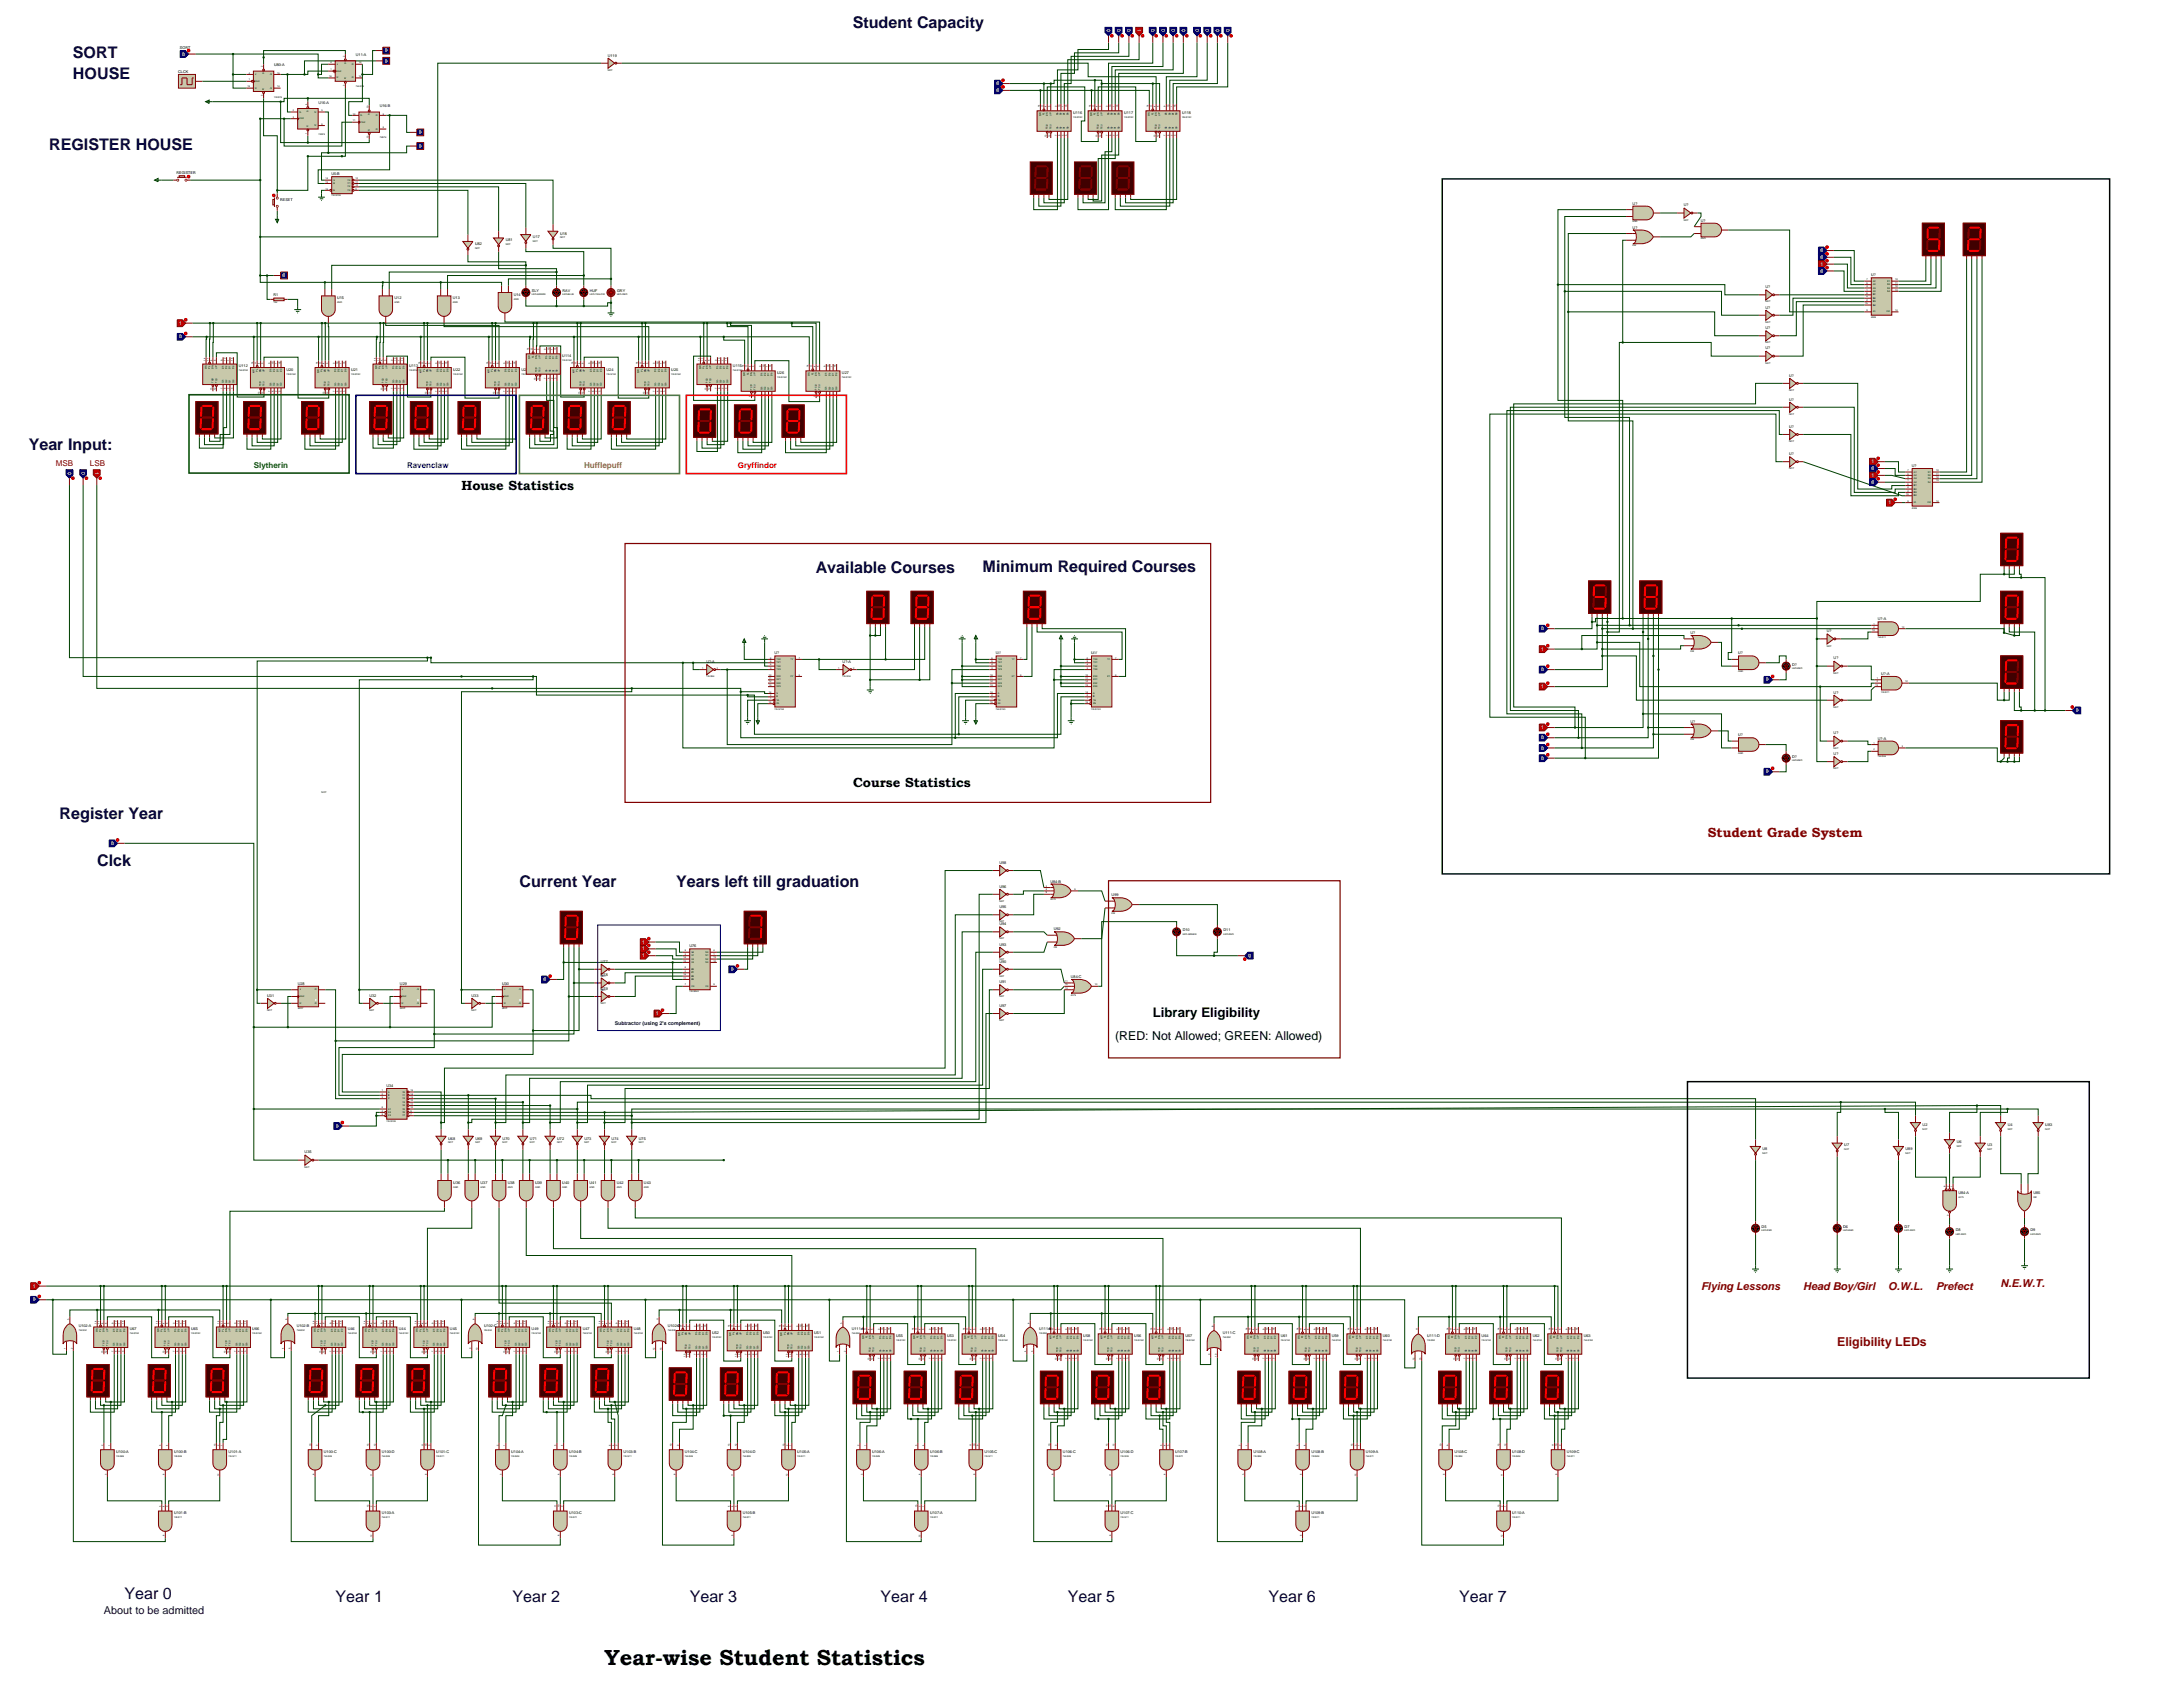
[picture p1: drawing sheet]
<svg xmlns="http://www.w3.org/2000/svg" width="1628mm" height="1273mm" viewBox="0 0 1628 1273" stroke-linecap="round" stroke-linejoin="round" font-family="sans-serif">
<defs><g id="words">
<text font-size="16.2" x="451" y="1241">Year-wise Student Statistics</text>
<g font-size="12" fill="#000040">
<text x="636" y="21">Student Capacity</text>
<text x="54" y="43">SORT</text>
<text x="54" y="59">HOUSE</text>
<text x="37" y="112">REGISTER HOUSE</text>
<text x="21" y="336">Year Input:</text>
<text x="608" y="427">Available Courses</text>
<text x="733" y="426">Minimum Required Courses</text>
<text x="45" y="610">Register Year</text>
<text x="73" y="646">Clck</text>
<text x="387" y="661">Current Year</text>
<text x="504" y="661">Years left till graduation</text>
<text x="93" y="1192">Year 0</text>
<text x="250" y="1194">Year 1</text>
<text x="382" y="1194">Year 2</text>
<text x="514" y="1194">Year 3</text>
<text x="657" y="1194">Year 4</text>
<text x="796" y="1194">Year 5</text>
<text x="946" y="1194">Year 6</text>
<text x="1088" y="1194">Year 7</text>
</g>
<g font-size="9.9">
<text x="344" y="366">House Statistics</text>
<text x="636" y="587">Course Statistics</text>
<text x="860" y="758">Library Eligibility</text>
</g>
<text font-size="9.9" fill="#800000" x="1274" y="624">Student Grade System</text>
<text font-size="9.2" x="832" y="775">(RED: Not Allowed; GREEN: Allowed)</text>
<text font-size="9.2" fill="#800000" x="1370" y="1004">Eligibility LEDs</text>
<g font-size="8.1" fill="#800000">
<text x="1492" y="959">N.E.W.T.</text>
<text x="1269" y="962">Flying Lessons</text>
<text x="1345" y="962">Head Boy/Girl</text>
<text x="1408" y="962">O.W.L.</text>
<text x="1444" y="962">Prefect</text>
</g>
<text font-size="8.1" fill="#000040" x="77" y="1203">About to be admitted</text>
<g font-size="6" fill="#800000">
<text x="42" y="347">MSB</text>
<text x="67" y="347">LSB</text>
</g>
<text font-size="6" fill="#008000" x="189" y="349">Slytherin</text>
<text font-size="6" fill="#0000c0" x="304" y="349">Ravenclaw</text>
<text font-size="6" fill="#998915" x="436" y="349">Hufflepuff</text>
<text font-size="6" fill="#f00" x="550" y="349">Gryffindor</text>
<g font-size="3.9" fill="#c0c0c0">
<text x="826" y="22" transform="rotate(90 826 22)">0</text>
<text x="833" y="22" transform="rotate(90 833 22)">0</text>
<text x="841" y="22" transform="rotate(90 841 22)">0</text>
<text x="848" y="22" transform="rotate(90 848 22)">1</text>
<text x="859" y="22" transform="rotate(90 859 22)">0</text>
<text x="866" y="22" transform="rotate(90 866 22)">0</text>
<text x="874" y="22" transform="rotate(90 874 22)">0</text>
<text x="881" y="22" transform="rotate(90 881 22)">0</text>
<text x="892" y="22" transform="rotate(90 892 22)">0</text>
<text x="899" y="22" transform="rotate(90 899 22)">0</text>
<text x="907" y="22" transform="rotate(90 907 22)">0</text>
<text x="914" y="22" transform="rotate(90 914 22)">0</text>
<text x="136" y="42">0</text>
<text x="287" y="39">0</text>
<text x="287" y="47">0</text>
<text x="743" y="64">0</text>
<text x="743" y="69">0</text>
<text x="312" y="100">0</text>
<text x="312" y="110">0</text>
<text x="1358" y="188">0</text>
<text x="1358" y="193">0</text>
<text x="1358" y="198">1</text>
<text x="1358" y="203">0</text>
<text x="211" y="207">0</text>
<text x="134" y="242">1</text>
<text x="134" y="252">0</text>
<text x="1396" y="345">1</text>
<text x="51" y="352" transform="rotate(90 51 352)">0</text>
<text x="61" y="352" transform="rotate(90 61 352)">0</text>
<text x="71" y="352" transform="rotate(90 71 352)">1</text>
<text x="1396" y="351">0</text>
<text x="1396" y="356">1</text>
<text x="1396" y="361">0</text>
<text x="1409" y="376">1</text>
<text x="1149" y="470">0</text>
<text x="1149" y="485">1</text>
<text x="1149" y="500">0</text>
<text x="1317" y="508">0</text>
<text x="1149" y="513">1</text>
<text x="1548" y="531">0</text>
<text x="1149" y="544">1</text>
<text x="1149" y="551">0</text>
<text x="1149" y="559">0</text>
<text x="1149" y="566">0</text>
<text x="1317" y="577">0</text>
<text x="83" y="630">0</text>
<text x="479" y="704">1</text>
<text x="479" y="714">1</text>
<text x="479" y="709">1</text>
<text x="933" y="711" transform="rotate(-180 933 711)">0</text>
<text x="545" y="724">0</text>
<text x="405" y="731">0</text>
<text x="489" y="757">1</text>
<text x="250" y="841">0</text>
<text x="24" y="960">1</text>
<text x="24" y="970">0</text>
</g>
<text font-size="3.9" fill="#000040" x="459" y="765">Subtractor (using 2's complement)</text>
<g font-size="2.8">
<text x="134" y="37">SORT</text>
<text x="265" y="42">U11:A</text>
<text x="453" y="42">U119</text>
<text x="204" y="49">U80:A</text>
<text x="133" y="54">CLCK</text>
<text x="237" y="77">U16:A</text>
<text x="283" y="80">U16:B</text>
<text x="800" y="85">U116</text>
<text x="838" y="85">U117</text>
<text x="882" y="85">U118</text>
<text x="132" y="130">REGISTER</text>
<text x="247" y="131">U5:B</text>
<text x="209" y="150">RESET</text>
<text x="1218" y="153">U?</text>
<text x="1256" y="154">U?</text>
<text x="1269" y="165">U?</text>
<text x="1218" y="170">U?</text>
<text x="377" y="180">U81</text>
<text x="398" y="177">U17</text>
<text x="418" y="175">U18</text>
<text x="354" y="183">U82</text>
<text x="1396" y="206">U?</text>
<text x="1317" y="215">U?</text>
<text x="204" y="221">R1</text>
<text x="383" y="221">U14</text>
<text x="397" y="218">SLY</text>
<text x="420" y="218">RAV</text>
<text x="440" y="218">HUF</text>
<text x="460" y="218">GRY</text>
<text x="251" y="223">U15</text>
<text x="294" y="223">U12</text>
<text x="338" y="223">U13</text>
<text x="1317" y="230">U?</text>
<text x="1317" y="245">U?</text>
<text x="1317" y="261">U?</text>
<text x="419" y="266">U114</text>
<text x="178" y="274">U112</text>
<text x="305" y="274">U113</text>
<text x="547" y="274">U115</text>
<text x="214" y="277">U20</text>
<text x="262" y="277">U21</text>
<text x="338" y="277">U22</text>
<text x="389" y="277">U23</text>
<text x="452" y="277">U24</text>
<text x="501" y="277">U25</text>
<text x="580" y="279">U26</text>
<text x="628" y="279">U27</text>
<text x="1335" y="281">U?</text>
<text x="1335" y="299">U?</text>
<text x="1335" y="319">U?</text>
<text x="1335" y="339">U?</text>
<text x="1426" y="348">U?</text>
<text x="1401" y="462">U?:A</text>
<text x="1261" y="473">U?</text>
<text x="1363" y="471">U?</text>
<text x="578" y="488">U?</text>
<text x="743" y="488">U//</text>
<text x="814" y="488">U///</text>
<text x="1296" y="488">U?</text>
<text x="1368" y="492">U?</text>
<text x="527" y="494">U?:A</text>
<text x="629" y="494">U?:A</text>
<text x="1337" y="496">D?</text>
<text x="1403" y="503">U?:A</text>
<text x="1368" y="517">U?</text>
<text x="1261" y="539">U?</text>
<text x="1296" y="549">U?</text>
<text x="1368" y="548">U?</text>
<text x="1401" y="551">U?:A</text>
<text x="1368" y="563">U?</text>
<text x="1337" y="565">D?</text>
<text x="745" y="644">U98</text>
<text x="784" y="658">U84:B</text>
<text x="745" y="662">U96</text>
<text x="829" y="668">U99</text>
<text x="745" y="677">U95</text>
<text x="745" y="690">U94</text>
<text x="786" y="694">U92</text>
<text x="882" y="694">D10</text>
<text x="913" y="694">D11</text>
<text x="514" y="706">U76</text>
<text x="745" y="705">U93</text>
<text x="448" y="718">U77</text>
<text x="745" y="718">U90</text>
<text x="448" y="728">U78</text>
<text x="799" y="729">U84:C</text>
<text x="222" y="734">U28</text>
<text x="298" y="734">U29</text>
<text x="375" y="734">U30</text>
<text x="448" y="738">U79</text>
<text x="745" y="733">U91</text>
<text x="199" y="743">U31</text>
<text x="276" y="743">U32</text>
<text x="352" y="743">U33</text>
<text x="745" y="751">U97</text>
<text x="288" y="810">U34</text>
<text x="1434" y="839">U2</text>
<text x="1497" y="839">U4</text>
<text x="1525" y="839">U83</text>
<text x="334" y="850">U68</text>
<text x="355" y="850">U69</text>
<text x="375" y="850">U70</text>
<text x="395" y="850">U71</text>
<text x="416" y="850">U72</text>
<text x="436" y="850">U73</text>
<text x="456" y="850">U74</text>
<text x="477" y="850">U75</text>
<text x="1315" y="857">U8</text>
<text x="1376" y="855">U7</text>
<text x="1421" y="857">U89</text>
<text x="1459" y="852">U6</text>
<text x="1482" y="855">U3</text>
<text x="227" y="860">U35</text>
<text x="338" y="883">U36</text>
<text x="358" y="883">U37</text>
<text x="379" y="883">U38</text>
<text x="399" y="883">U39</text>
<text x="419" y="883">U40</text>
<text x="440" y="883">U41</text>
<text x="460" y="883">U42</text>
<text x="480" y="883">U43</text>
<text x="1461" y="890">U84:A</text>
<text x="1517" y="890">U85</text>
<text x="1314" y="915">D5</text>
<text x="1375" y="915">D6</text>
<text x="1421" y="915">D7</text>
<text x="1459" y="918">D8</text>
<text x="1514" y="918">D9</text>
<text x="59" y="989">U102:A</text>
<text x="221" y="989">U102:B</text>
<text x="361" y="989">U102:C</text>
<text x="498" y="989">U102:D</text>
<text x="97" y="992">U67</text>
<text x="143" y="992">U65</text>
<text x="188" y="992">U66</text>
<text x="259" y="992">U46</text>
<text x="297" y="992">U44</text>
<text x="336" y="992">U45</text>
<text x="397" y="992">U49</text>
<text x="435" y="992">U47</text>
<text x="473" y="992">U48</text>
<text x="531" y="994">U52</text>
<text x="569" y="994">U50</text>
<text x="607" y="994">U51</text>
<text x="635" y="992">U111:A</text>
<text x="775" y="992">U111:B</text>
<text x="912" y="994">U111:C</text>
<text x="668" y="997">U55</text>
<text x="706" y="997">U53</text>
<text x="745" y="997">U54</text>
<text x="808" y="997">U58</text>
<text x="846" y="997">U56</text>
<text x="884" y="997">U57</text>
<text x="955" y="997">U61</text>
<text x="993" y="997">U59</text>
<text x="1031" y="997">U60</text>
<text x="1064" y="997">U111:D</text>
<text x="1105" y="997">U64</text>
<text x="1143" y="997">U62</text>
<text x="1181" y="997">U63</text>
<text x="87" y="1083">U100:A</text>
<text x="130" y="1083">U100:B</text>
<text x="170" y="1083">U101:A</text>
<text x="242" y="1083">U100:C</text>
<text x="285" y="1083">U100:D</text>
<text x="325" y="1083">U101:C</text>
<text x="381" y="1083">U104:A</text>
<text x="424" y="1083">U104:B</text>
<text x="465" y="1083">U103:B</text>
<text x="511" y="1083">U104:C</text>
<text x="554" y="1083">U104:D</text>
<text x="595" y="1083">U105:A</text>
<text x="651" y="1083">U106:A</text>
<text x="694" y="1083">U106:B</text>
<text x="734" y="1083">U105:C</text>
<text x="793" y="1083">U106:C</text>
<text x="836" y="1083">U106:D</text>
<text x="876" y="1083">U107:B</text>
<text x="935" y="1083">U108:A</text>
<text x="978" y="1083">U108:B</text>
<text x="1019" y="1083">U109:A</text>
<text x="1085" y="1083">U108:C</text>
<text x="1128" y="1083">U108:D</text>
<text x="1169" y="1083">U109:C</text>
<text x="130" y="1129">U101:B</text>
<text x="285" y="1129">U103:A</text>
<text x="424" y="1129">U103:C</text>
<text x="554" y="1129">U105:B</text>
<text x="694" y="1129">U107:A</text>
<text x="836" y="1129">U107:C</text>
<text x="978" y="1129">U109:B</text>
<text x="1128" y="1129">U110:A</text>
</g>
<g font-size="1.8">
<text x="246" y="47">4</text>
<text x="257" y="43" transform="rotate(-90 257 43)">2</text>
<text x="258" y="48" transform="rotate(-90 258 48)">S</text>
<text x="268" y="47">15</text>
<text x="196" y="50" transform="rotate(-90 196 50)">2</text>
<text x="246" y="52">1</text>
<text x="251" y="48">J</text>
<text x="251" y="53">CLK</text>
<text x="262" y="48">Q</text>
<text x="453" y="53">NOT</text>
<text x="186" y="55">4</text>
<text x="186" y="60">1</text>
<text x="190" y="56">J</text>
<text x="197" y="55" transform="rotate(-90 197 55)">S</text>
<text x="202" y="56">Q</text>
<text x="207" y="55">15</text>
<text x="245" y="57">16</text>
<text x="251" y="58">K</text>
<text x="258" y="59" transform="rotate(-90 258 59)">R</text>
<text x="262" y="58">Q</text>
<text x="268" y="57">14</text>
<text x="184" y="65">16</text>
<text x="190" y="61">CLK</text>
<text x="207" y="65">14</text>
<text x="257" y="64" transform="rotate(-90 257 64)">3</text>
<text x="265" y="65">74LS76</text>
<text x="190" y="66">K</text>
<text x="196" y="72" transform="rotate(-90 196 72)">3</text>
<text x="197" y="67" transform="rotate(-90 197 67)">R</text>
<text x="202" y="66">Q</text>
<text x="204" y="73">74LS76</text>
<text x="218" y="83">2</text>
<text x="223" y="84">D</text>
<text x="229" y="78" transform="rotate(-90 229 78)">4</text>
<text x="230" y="83" transform="rotate(-90 230 83)">S</text>
<text x="235" y="84">Q</text>
<text x="240" y="83">5</text>
<text x="275" y="81" transform="rotate(-90 275 81)">10</text>
<text x="776" y="80" transform="rotate(-90 776 80)">14</text>
<text x="778" y="80" transform="rotate(-90 778 80)">11</text>
<text x="781" y="80" transform="rotate(-90 781 80)">4</text>
<text x="783" y="80" transform="rotate(-90 783 80)">5</text>
<text x="788" y="80" transform="rotate(-90 788 80)">9</text>
<text x="791" y="80" transform="rotate(-90 791 80)">10</text>
<text x="793" y="80" transform="rotate(-90 793 80)">1</text>
<text x="796" y="80" transform="rotate(-90 796 80)">15</text>
<text x="814" y="80" transform="rotate(-90 814 80)">14</text>
<text x="816" y="80" transform="rotate(-90 816 80)">11</text>
<text x="819" y="80" transform="rotate(-90 819 80)">4</text>
<text x="821" y="80" transform="rotate(-90 821 80)">5</text>
<text x="826" y="80" transform="rotate(-90 826 80)">9</text>
<text x="829" y="80" transform="rotate(-90 829 80)">10</text>
<text x="831" y="80" transform="rotate(-90 831 80)">1</text>
<text x="834" y="80" transform="rotate(-90 834 80)">15</text>
<text x="857" y="80" transform="rotate(-90 857 80)">14</text>
<text x="859" y="80" transform="rotate(-90 859 80)">11</text>
<text x="862" y="80" transform="rotate(-90 862 80)">4</text>
<text x="864" y="80" transform="rotate(-90 864 80)">5</text>
<text x="869" y="80" transform="rotate(-90 869 80)">9</text>
<text x="872" y="80" transform="rotate(-90 872 80)">10</text>
<text x="875" y="80" transform="rotate(-90 875 80)">1</text>
<text x="877" y="80" transform="rotate(-90 877 80)">15</text>
<text x="218" y="88">3</text>
<text x="223" y="89">CLK</text>
<text x="263" y="85">12</text>
<text x="269" y="86">D</text>
<text x="276" y="86" transform="rotate(-90 276 86)">S</text>
<text x="280" y="86">Q</text>
<text x="285" y="85">9</text>
<text x="776" y="86" transform="rotate(-90 776 86)">MR</text>
<text x="779" y="86" transform="rotate(-90 779 86)">PL</text>
<text x="782" y="86" transform="rotate(-90 782 86)">DN</text>
<text x="784" y="86" transform="rotate(-90 784 86)">UP</text>
<text x="789" y="86" transform="rotate(-90 789 86)">D3</text>
<text x="792" y="86" transform="rotate(-90 792 86)">D2</text>
<text x="794" y="86" transform="rotate(-90 794 86)">D1</text>
<text x="797" y="86" transform="rotate(-90 797 86)">D0</text>
<text x="800" y="88">74LS192</text>
<text x="815" y="86" transform="rotate(-90 815 86)">MR</text>
<text x="817" y="86" transform="rotate(-90 817 86)">PL</text>
<text x="820" y="86" transform="rotate(-90 820 86)">DN</text>
<text x="822" y="86" transform="rotate(-90 822 86)">UP</text>
<text x="827" y="86" transform="rotate(-90 827 86)">D3</text>
<text x="830" y="86" transform="rotate(-90 830 86)">D2</text>
<text x="832" y="86" transform="rotate(-90 832 86)">D1</text>
<text x="835" y="86" transform="rotate(-90 835 86)">D0</text>
<text x="838" y="88">74LS192</text>
<text x="858" y="86" transform="rotate(-90 858 86)">MR</text>
<text x="860" y="86" transform="rotate(-90 860 86)">PL</text>
<text x="863" y="86" transform="rotate(-90 863 86)">DN</text>
<text x="865" y="86" transform="rotate(-90 865 86)">UP</text>
<text x="870" y="86" transform="rotate(-90 870 86)">D3</text>
<text x="873" y="86" transform="rotate(-90 873 86)">D2</text>
<text x="875" y="86" transform="rotate(-90 875 86)">D1</text>
<text x="878" y="86" transform="rotate(-90 878 86)">D0</text>
<text x="882" y="88">74LS192</text>
<text x="230" y="95" transform="rotate(-90 230 95)">R</text>
<text x="235" y="94">Q</text>
<text x="240" y="93">6</text>
<text x="263" y="90">11</text>
<text x="269" y="91">CLK</text>
<text x="285" y="96">8</text>
<text x="229" y="100" transform="rotate(-90 229 100)">1</text>
<text x="237" y="101">74S74</text>
<text x="276" y="97" transform="rotate(-90 276 97)">R</text>
<text x="280" y="97">Q</text>
<text x="782" y="96" transform="rotate(-90 782 96)">TCD</text>
<text x="784" y="96" transform="rotate(-90 784 96)">TCU</text>
<text x="788" y="101" transform="rotate(-90 788 101)">7</text>
<text x="789" y="96" transform="rotate(-90 789 96)">Q3</text>
<text x="791" y="101" transform="rotate(-90 791 101)">6</text>
<text x="792" y="96" transform="rotate(-90 792 96)">Q2</text>
<text x="793" y="101" transform="rotate(-90 793 101)">2</text>
<text x="794" y="96" transform="rotate(-90 794 96)">Q1</text>
<text x="796" y="101" transform="rotate(-90 796 101)">3</text>
<text x="797" y="96" transform="rotate(-90 797 96)">Q0</text>
<text x="820" y="96" transform="rotate(-90 820 96)">TCD</text>
<text x="822" y="96" transform="rotate(-90 822 96)">TCU</text>
<text x="826" y="101" transform="rotate(-90 826 101)">7</text>
<text x="827" y="96" transform="rotate(-90 827 96)">Q3</text>
<text x="829" y="101" transform="rotate(-90 829 101)">6</text>
<text x="830" y="96" transform="rotate(-90 830 96)">Q2</text>
<text x="831" y="101" transform="rotate(-90 831 101)">2</text>
<text x="832" y="96" transform="rotate(-90 832 96)">Q1</text>
<text x="834" y="101" transform="rotate(-90 834 101)">3</text>
<text x="835" y="96" transform="rotate(-90 835 96)">Q0</text>
<text x="863" y="96" transform="rotate(-90 863 96)">TCD</text>
<text x="865" y="96" transform="rotate(-90 865 96)">TCU</text>
<text x="869" y="101" transform="rotate(-90 869 101)">7</text>
<text x="870" y="96" transform="rotate(-90 870 96)">Q3</text>
<text x="872" y="101" transform="rotate(-90 872 101)">6</text>
<text x="873" y="96" transform="rotate(-90 873 96)">Q2</text>
<text x="875" y="101" transform="rotate(-90 875 101)">2</text>
<text x="875" y="96" transform="rotate(-90 875 96)">Q1</text>
<text x="877" y="101" transform="rotate(-90 877 101)">3</text>
<text x="878" y="96" transform="rotate(-90 878 96)">Q0</text>
<text x="275" y="103" transform="rotate(-90 275 103)">13</text>
<text x="283" y="103">74S74</text>
<text x="781" y="102" transform="rotate(-90 781 102)">13</text>
<text x="783" y="102" transform="rotate(-90 783 102)">12</text>
<text x="819" y="102" transform="rotate(-90 819 102)">13</text>
<text x="821" y="102" transform="rotate(-90 821 102)">12</text>
<text x="862" y="102" transform="rotate(-90 862 102)">13</text>
<text x="864" y="102" transform="rotate(-90 864 102)">12</text>
<text x="243" y="134">14</text>
<text x="243" y="136">13</text>
<text x="249" y="135">A</text>
<text x="249" y="137">B</text>
<text x="259" y="135">Y0</text>
<text x="259" y="137">Y1</text>
<text x="265" y="134">12</text>
<text x="265" y="136">11</text>
<text x="243" y="141">15</text>
<text x="249" y="142">E</text>
<text x="259" y="140">Y2</text>
<text x="259" y="142">Y3</text>
<text x="265" y="139">10</text>
<text x="265" y="141">9</text>
<text x="247" y="146">74LS139</text>
<text x="1218" y="166">AND</text>
<text x="1256" y="164">NOT</text>
<text x="418" y="178">NOT</text>
<text x="1269" y="178">AND</text>
<text x="354" y="185">NOT</text>
<text x="377" y="183">NOT</text>
<text x="398" y="180">NOT</text>
<text x="1218" y="184">OR</text>
<text x="1392" y="209">7</text>
<text x="1397" y="210">A1</text>
<text x="1408" y="210">S1</text>
<text x="1414" y="209">10</text>
<text x="1392" y="212">5</text>
<text x="1392" y="214">3</text>
<text x="1397" y="213">A2</text>
<text x="1397" y="215">A3</text>
<text x="1408" y="213">S2</text>
<text x="1408" y="215">S3</text>
<text x="1414" y="212">11</text>
<text x="1414" y="214">12</text>
<text x="397" y="220">LED-GREEN</text>
<text x="420" y="220">LED-BLUE</text>
<text x="440" y="220">LED-YELLOW</text>
<text x="460" y="220">LED-RED</text>
<text x="1392" y="217">1</text>
<text x="1392" y="219">6</text>
<text x="1392" y="222">4</text>
<text x="1397" y="218">A4</text>
<text x="1397" y="220">B1</text>
<text x="1408" y="218">S4</text>
<text x="1414" y="217">13</text>
<text x="204" y="226">10k</text>
<text x="251" y="226">AND</text>
<text x="294" y="226">AND</text>
<text x="338" y="226">AND</text>
<text x="383" y="223">AND</text>
<text x="1317" y="225">NOT</text>
<text x="1391" y="227">15</text>
<text x="1392" y="224">2</text>
<text x="1397" y="223">B2</text>
<text x="1397" y="225">B3</text>
<text x="1397" y="228">B4</text>
<text x="1392" y="232">9</text>
<text x="1397" y="233">CI</text>
<text x="1407" y="233">CO</text>
<text x="1414" y="232">14</text>
<text x="1396" y="237">4008</text>
<text x="1317" y="241">NOT</text>
<text x="1317" y="256">NOT</text>
<text x="395" y="261" transform="rotate(-90 395 261)">14</text>
<text x="397" y="261" transform="rotate(-90 397 261)">11</text>
<text x="400" y="261" transform="rotate(-90 400 261)">4</text>
<text x="402" y="261" transform="rotate(-90 402 261)">5</text>
<text x="407" y="261" transform="rotate(-90 407 261)">9</text>
<text x="410" y="261" transform="rotate(-90 410 261)">10</text>
<text x="412" y="261" transform="rotate(-90 412 261)">1</text>
<text x="415" y="261" transform="rotate(-90 415 261)">15</text>
<text x="153" y="269" transform="rotate(-90 153 269)">14</text>
<text x="156" y="269" transform="rotate(-90 156 269)">11</text>
<text x="158" y="269" transform="rotate(-90 158 269)">4</text>
<text x="161" y="269" transform="rotate(-90 161 269)">5</text>
<text x="166" y="269" transform="rotate(-90 166 269)">9</text>
<text x="169" y="269" transform="rotate(-90 169 269)">10</text>
<text x="171" y="269" transform="rotate(-90 171 269)">1</text>
<text x="174" y="269" transform="rotate(-90 174 269)">15</text>
<text x="280" y="269" transform="rotate(-90 280 269)">14</text>
<text x="283" y="269" transform="rotate(-90 283 269)">11</text>
<text x="285" y="269" transform="rotate(-90 285 269)">4</text>
<text x="288" y="269" transform="rotate(-90 288 269)">5</text>
<text x="293" y="269" transform="rotate(-90 293 269)">9</text>
<text x="296" y="269" transform="rotate(-90 296 269)">10</text>
<text x="298" y="269" transform="rotate(-90 298 269)">1</text>
<text x="301" y="269" transform="rotate(-90 301 269)">15</text>
<text x="395" y="268" transform="rotate(-90 395 268)">MR</text>
<text x="398" y="267" transform="rotate(-90 398 267)">PL</text>
<text x="401" y="267" transform="rotate(-90 401 267)">DN</text>
<text x="403" y="267" transform="rotate(-90 403 267)">UP</text>
<text x="408" y="267" transform="rotate(-90 408 267)">D3</text>
<text x="411" y="267" transform="rotate(-90 411 267)">D2</text>
<text x="413" y="267" transform="rotate(-90 413 267)">D1</text>
<text x="416" y="267" transform="rotate(-90 416 267)">D0</text>
<text x="419" y="269">74LS192</text>
<text x="522" y="269" transform="rotate(-90 522 269)">14</text>
<text x="524" y="269" transform="rotate(-90 524 269)">11</text>
<text x="527" y="269" transform="rotate(-90 527 269)">4</text>
<text x="530" y="269" transform="rotate(-90 530 269)">5</text>
<text x="535" y="269" transform="rotate(-90 535 269)">9</text>
<text x="537" y="269" transform="rotate(-90 537 269)">10</text>
<text x="540" y="269" transform="rotate(-90 540 269)">1</text>
<text x="542" y="269" transform="rotate(-90 542 269)">15</text>
<text x="154" y="275" transform="rotate(-90 154 275)">MR</text>
<text x="157" y="275" transform="rotate(-90 157 275)">PL</text>
<text x="159" y="275" transform="rotate(-90 159 275)">DN</text>
<text x="162" y="275" transform="rotate(-90 162 275)">UP</text>
<text x="167" y="275" transform="rotate(-90 167 275)">D3</text>
<text x="169" y="275" transform="rotate(-90 169 275)">D2</text>
<text x="172" y="275" transform="rotate(-90 172 275)">D1</text>
<text x="175" y="275" transform="rotate(-90 175 275)">D0</text>
<text x="189" y="271" transform="rotate(-90 189 271)">14</text>
<text x="191" y="271" transform="rotate(-90 191 271)">11</text>
<text x="194" y="271" transform="rotate(-90 194 271)">4</text>
<text x="196" y="271" transform="rotate(-90 196 271)">5</text>
<text x="201" y="271" transform="rotate(-90 201 271)">9</text>
<text x="204" y="271" transform="rotate(-90 204 271)">10</text>
<text x="207" y="271" transform="rotate(-90 207 271)">1</text>
<text x="209" y="271" transform="rotate(-90 209 271)">15</text>
<text x="237" y="271" transform="rotate(-90 237 271)">14</text>
<text x="240" y="271" transform="rotate(-90 240 271)">11</text>
<text x="242" y="271" transform="rotate(-90 242 271)">4</text>
<text x="245" y="271" transform="rotate(-90 245 271)">5</text>
<text x="250" y="271" transform="rotate(-90 250 271)">9</text>
<text x="252" y="271" transform="rotate(-90 252 271)">10</text>
<text x="255" y="271" transform="rotate(-90 255 271)">1</text>
<text x="257" y="271" transform="rotate(-90 257 271)">15</text>
<text x="281" y="275" transform="rotate(-90 281 275)">MR</text>
<text x="284" y="275" transform="rotate(-90 284 275)">PL</text>
<text x="286" y="275" transform="rotate(-90 286 275)">DN</text>
<text x="289" y="275" transform="rotate(-90 289 275)">UP</text>
<text x="294" y="275" transform="rotate(-90 294 275)">D3</text>
<text x="296" y="275" transform="rotate(-90 296 275)">D2</text>
<text x="299" y="275" transform="rotate(-90 299 275)">D1</text>
<text x="302" y="275" transform="rotate(-90 302 275)">D0</text>
<text x="313" y="271" transform="rotate(-90 313 271)">14</text>
<text x="316" y="271" transform="rotate(-90 316 271)">11</text>
<text x="318" y="271" transform="rotate(-90 318 271)">4</text>
<text x="321" y="271" transform="rotate(-90 321 271)">5</text>
<text x="326" y="271" transform="rotate(-90 326 271)">9</text>
<text x="328" y="271" transform="rotate(-90 328 271)">10</text>
<text x="331" y="271" transform="rotate(-90 331 271)">1</text>
<text x="334" y="271" transform="rotate(-90 334 271)">15</text>
<text x="364" y="271" transform="rotate(-90 364 271)">14</text>
<text x="367" y="271" transform="rotate(-90 367 271)">11</text>
<text x="369" y="271" transform="rotate(-90 369 271)">4</text>
<text x="372" y="271" transform="rotate(-90 372 271)">5</text>
<text x="377" y="271" transform="rotate(-90 377 271)">9</text>
<text x="379" y="271" transform="rotate(-90 379 271)">10</text>
<text x="382" y="271" transform="rotate(-90 382 271)">1</text>
<text x="384" y="271" transform="rotate(-90 384 271)">15</text>
<text x="428" y="271" transform="rotate(-90 428 271)">14</text>
<text x="430" y="271" transform="rotate(-90 430 271)">11</text>
<text x="433" y="271" transform="rotate(-90 433 271)">4</text>
<text x="435" y="271" transform="rotate(-90 435 271)">5</text>
<text x="440" y="271" transform="rotate(-90 440 271)">9</text>
<text x="443" y="271" transform="rotate(-90 443 271)">10</text>
<text x="445" y="271" transform="rotate(-90 445 271)">1</text>
<text x="448" y="271" transform="rotate(-90 448 271)">15</text>
<text x="476" y="271" transform="rotate(-90 476 271)">14</text>
<text x="478" y="271" transform="rotate(-90 478 271)">11</text>
<text x="481" y="271" transform="rotate(-90 481 271)">4</text>
<text x="483" y="271" transform="rotate(-90 483 271)">5</text>
<text x="488" y="271" transform="rotate(-90 488 271)">9</text>
<text x="491" y="271" transform="rotate(-90 491 271)">10</text>
<text x="494" y="271" transform="rotate(-90 494 271)">1</text>
<text x="496" y="271" transform="rotate(-90 496 271)">15</text>
<text x="523" y="275" transform="rotate(-90 523 275)">MR</text>
<text x="525" y="275" transform="rotate(-90 525 275)">PL</text>
<text x="528" y="275" transform="rotate(-90 528 275)">DN</text>
<text x="531" y="275" transform="rotate(-90 531 275)">UP</text>
<text x="536" y="275" transform="rotate(-90 536 275)">D3</text>
<text x="538" y="275" transform="rotate(-90 538 275)">D2</text>
<text x="541" y="275" transform="rotate(-90 541 275)">D1</text>
<text x="543" y="275" transform="rotate(-90 543 275)">D0</text>
<text x="555" y="274" transform="rotate(-90 555 274)">14</text>
<text x="557" y="274" transform="rotate(-90 557 274)">11</text>
<text x="560" y="274" transform="rotate(-90 560 274)">4</text>
<text x="562" y="274" transform="rotate(-90 562 274)">5</text>
<text x="568" y="274" transform="rotate(-90 568 274)">9</text>
<text x="570" y="274" transform="rotate(-90 570 274)">10</text>
<text x="573" y="274" transform="rotate(-90 573 274)">1</text>
<text x="575" y="274" transform="rotate(-90 575 274)">15</text>
<text x="603" y="274" transform="rotate(-90 603 274)">14</text>
<text x="606" y="274" transform="rotate(-90 606 274)">11</text>
<text x="608" y="274" transform="rotate(-90 608 274)">4</text>
<text x="611" y="274" transform="rotate(-90 611 274)">5</text>
<text x="616" y="274" transform="rotate(-90 616 274)">9</text>
<text x="618" y="274" transform="rotate(-90 618 274)">10</text>
<text x="621" y="274" transform="rotate(-90 621 274)">1</text>
<text x="624" y="274" transform="rotate(-90 624 274)">15</text>
<text x="1317" y="271">NOT</text>
<text x="178" y="277">74LS192</text>
<text x="190" y="278" transform="rotate(-90 190 278)">MR</text>
<text x="192" y="277" transform="rotate(-90 192 277)">PL</text>
<text x="195" y="278" transform="rotate(-90 195 278)">DN</text>
<text x="197" y="278" transform="rotate(-90 197 278)">UP</text>
<text x="203" y="277" transform="rotate(-90 203 277)">D3</text>
<text x="205" y="277" transform="rotate(-90 205 277)">D2</text>
<text x="208" y="277" transform="rotate(-90 208 277)">D1</text>
<text x="210" y="277" transform="rotate(-90 210 277)">D0</text>
<text x="214" y="279">74LS192</text>
<text x="238" y="278" transform="rotate(-90 238 278)">MR</text>
<text x="241" y="277" transform="rotate(-90 241 277)">PL</text>
<text x="243" y="278" transform="rotate(-90 243 278)">DN</text>
<text x="246" y="278" transform="rotate(-90 246 278)">UP</text>
<text x="251" y="277" transform="rotate(-90 251 277)">D3</text>
<text x="253" y="277" transform="rotate(-90 253 277)">D2</text>
<text x="256" y="277" transform="rotate(-90 256 277)">D1</text>
<text x="258" y="277" transform="rotate(-90 258 277)">D0</text>
<text x="262" y="279">74LS192</text>
<text x="305" y="277">74LS192</text>
<text x="314" y="278" transform="rotate(-90 314 278)">MR</text>
<text x="317" y="277" transform="rotate(-90 317 277)">PL</text>
<text x="319" y="278" transform="rotate(-90 319 278)">DN</text>
<text x="322" y="278" transform="rotate(-90 322 278)">UP</text>
<text x="327" y="277" transform="rotate(-90 327 277)">D3</text>
<text x="330" y="277" transform="rotate(-90 330 277)">D2</text>
<text x="332" y="277" transform="rotate(-90 332 277)">D1</text>
<text x="335" y="277" transform="rotate(-90 335 277)">D0</text>
<text x="338" y="279">74LS192</text>
<text x="365" y="278" transform="rotate(-90 365 278)">MR</text>
<text x="368" y="277" transform="rotate(-90 368 277)">PL</text>
<text x="370" y="278" transform="rotate(-90 370 278)">DN</text>
<text x="373" y="278" transform="rotate(-90 373 278)">UP</text>
<text x="378" y="277" transform="rotate(-90 378 277)">D3</text>
<text x="380" y="277" transform="rotate(-90 380 277)">D2</text>
<text x="383" y="277" transform="rotate(-90 383 277)">D1</text>
<text x="385" y="277" transform="rotate(-90 385 277)">D0</text>
<text x="389" y="279">74LS192</text>
<text x="401" y="278" transform="rotate(-90 401 278)">TCD</text>
<text x="403" y="278" transform="rotate(-90 403 278)">TCU</text>
<text x="408" y="278" transform="rotate(-90 408 278)">Q3</text>
<text x="411" y="278" transform="rotate(-90 411 278)">Q2</text>
<text x="413" y="278" transform="rotate(-90 413 278)">Q1</text>
<text x="416" y="278" transform="rotate(-90 416 278)">Q0</text>
<text x="429" y="278" transform="rotate(-90 429 278)">MR</text>
<text x="431" y="277" transform="rotate(-90 431 277)">PL</text>
<text x="434" y="278" transform="rotate(-90 434 278)">DN</text>
<text x="436" y="278" transform="rotate(-90 436 278)">UP</text>
<text x="441" y="277" transform="rotate(-90 441 277)">D3</text>
<text x="444" y="277" transform="rotate(-90 444 277)">D2</text>
<text x="446" y="277" transform="rotate(-90 446 277)">D1</text>
<text x="449" y="277" transform="rotate(-90 449 277)">D0</text>
<text x="452" y="279">74LS192</text>
<text x="477" y="278" transform="rotate(-90 477 278)">MR</text>
<text x="479" y="277" transform="rotate(-90 479 277)">PL</text>
<text x="482" y="278" transform="rotate(-90 482 278)">DN</text>
<text x="484" y="278" transform="rotate(-90 484 278)">UP</text>
<text x="489" y="277" transform="rotate(-90 489 277)">D3</text>
<text x="492" y="277" transform="rotate(-90 492 277)">D2</text>
<text x="495" y="277" transform="rotate(-90 495 277)">D1</text>
<text x="497" y="277" transform="rotate(-90 497 277)">D0</text>
<text x="501" y="279">74LS192</text>
<text x="547" y="277">74LS192</text>
<text x="556" y="280" transform="rotate(-90 556 280)">MR</text>
<text x="558" y="280" transform="rotate(-90 558 280)">PL</text>
<text x="561" y="280" transform="rotate(-90 561 280)">DN</text>
<text x="564" y="280" transform="rotate(-90 564 280)">UP</text>
<text x="569" y="280" transform="rotate(-90 569 280)">D3</text>
<text x="571" y="280" transform="rotate(-90 571 280)">D2</text>
<text x="574" y="280" transform="rotate(-90 574 280)">D1</text>
<text x="576" y="280" transform="rotate(-90 576 280)">D0</text>
<text x="580" y="282">74LS192</text>
<text x="604" y="280" transform="rotate(-90 604 280)">MR</text>
<text x="607" y="280" transform="rotate(-90 607 280)">PL</text>
<text x="609" y="280" transform="rotate(-90 609 280)">DN</text>
<text x="612" y="280" transform="rotate(-90 612 280)">UP</text>
<text x="617" y="280" transform="rotate(-90 617 280)">D3</text>
<text x="619" y="280" transform="rotate(-90 619 280)">D2</text>
<text x="622" y="280" transform="rotate(-90 622 280)">D1</text>
<text x="624" y="280" transform="rotate(-90 624 280)">D0</text>
<text x="628" y="282">74LS192</text>
<text x="159" y="285" transform="rotate(-90 159 285)">TCD</text>
<text x="162" y="285" transform="rotate(-90 162 285)">TCU</text>
<text x="167" y="285" transform="rotate(-90 167 285)">Q3</text>
<text x="169" y="285" transform="rotate(-90 169 285)">Q2</text>
<text x="172" y="285" transform="rotate(-90 172 285)">Q1</text>
<text x="175" y="285" transform="rotate(-90 175 285)">Q0</text>
<text x="195" y="288" transform="rotate(-90 195 288)">TCD</text>
<text x="197" y="288" transform="rotate(-90 197 288)">TCU</text>
<text x="203" y="288" transform="rotate(-90 203 288)">Q3</text>
<text x="205" y="288" transform="rotate(-90 205 288)">Q2</text>
<text x="208" y="288" transform="rotate(-90 208 288)">Q1</text>
<text x="210" y="288" transform="rotate(-90 210 288)">Q0</text>
<text x="243" y="288" transform="rotate(-90 243 288)">TCD</text>
<text x="246" y="288" transform="rotate(-90 246 288)">TCU</text>
<text x="251" y="288" transform="rotate(-90 251 288)">Q3</text>
<text x="253" y="288" transform="rotate(-90 253 288)">Q2</text>
<text x="256" y="288" transform="rotate(-90 256 288)">Q1</text>
<text x="258" y="288" transform="rotate(-90 258 288)">Q0</text>
<text x="286" y="285" transform="rotate(-90 286 285)">TCD</text>
<text x="289" y="285" transform="rotate(-90 289 285)">TCU</text>
<text x="294" y="285" transform="rotate(-90 294 285)">Q3</text>
<text x="296" y="285" transform="rotate(-90 296 285)">Q2</text>
<text x="299" y="285" transform="rotate(-90 299 285)">Q1</text>
<text x="302" y="285" transform="rotate(-90 302 285)">Q0</text>
<text x="319" y="288" transform="rotate(-90 319 288)">TCD</text>
<text x="322" y="288" transform="rotate(-90 322 288)">TCU</text>
<text x="327" y="288" transform="rotate(-90 327 288)">Q3</text>
<text x="330" y="288" transform="rotate(-90 330 288)">Q2</text>
<text x="332" y="288" transform="rotate(-90 332 288)">Q1</text>
<text x="335" y="288" transform="rotate(-90 335 288)">Q0</text>
<text x="370" y="288" transform="rotate(-90 370 288)">TCD</text>
<text x="373" y="288" transform="rotate(-90 373 288)">TCU</text>
<text x="378" y="288" transform="rotate(-90 378 288)">Q3</text>
<text x="380" y="288" transform="rotate(-90 380 288)">Q2</text>
<text x="383" y="288" transform="rotate(-90 383 288)">Q1</text>
<text x="385" y="288" transform="rotate(-90 385 288)">Q0</text>
<text x="400" y="283" transform="rotate(-90 400 283)">13</text>
<text x="402" y="283" transform="rotate(-90 402 283)">12</text>
<text x="407" y="282" transform="rotate(-90 407 282)">7</text>
<text x="410" y="282" transform="rotate(-90 410 282)">6</text>
<text x="412" y="282" transform="rotate(-90 412 282)">2</text>
<text x="415" y="282" transform="rotate(-90 415 282)">3</text>
<text x="434" y="288" transform="rotate(-90 434 288)">TCD</text>
<text x="436" y="288" transform="rotate(-90 436 288)">TCU</text>
<text x="441" y="288" transform="rotate(-90 441 288)">Q3</text>
<text x="444" y="288" transform="rotate(-90 444 288)">Q2</text>
<text x="446" y="288" transform="rotate(-90 446 288)">Q1</text>
<text x="449" y="288" transform="rotate(-90 449 288)">Q0</text>
<text x="482" y="288" transform="rotate(-90 482 288)">TCD</text>
<text x="484" y="288" transform="rotate(-90 484 288)">TCU</text>
<text x="489" y="288" transform="rotate(-90 489 288)">Q3</text>
<text x="492" y="288" transform="rotate(-90 492 288)">Q2</text>
<text x="495" y="288" transform="rotate(-90 495 288)">Q1</text>
<text x="497" y="288" transform="rotate(-90 497 288)">Q0</text>
<text x="528" y="285" transform="rotate(-90 528 285)">TCD</text>
<text x="531" y="285" transform="rotate(-90 531 285)">TCU</text>
<text x="536" y="285" transform="rotate(-90 536 285)">Q3</text>
<text x="538" y="285" transform="rotate(-90 538 285)">Q2</text>
<text x="541" y="285" transform="rotate(-90 541 285)">Q1</text>
<text x="543" y="285" transform="rotate(-90 543 285)">Q0</text>
<text x="158" y="291" transform="rotate(-90 158 291)">13</text>
<text x="161" y="291" transform="rotate(-90 161 291)">12</text>
<text x="166" y="290" transform="rotate(-90 166 290)">7</text>
<text x="169" y="290" transform="rotate(-90 169 290)">6</text>
<text x="171" y="290" transform="rotate(-90 171 290)">2</text>
<text x="174" y="290" transform="rotate(-90 174 290)">3</text>
<text x="194" y="294" transform="rotate(-90 194 294)">13</text>
<text x="196" y="294" transform="rotate(-90 196 294)">12</text>
<text x="201" y="293" transform="rotate(-90 201 293)">7</text>
<text x="204" y="293" transform="rotate(-90 204 293)">6</text>
<text x="207" y="293" transform="rotate(-90 207 293)">2</text>
<text x="209" y="293" transform="rotate(-90 209 293)">3</text>
<text x="242" y="294" transform="rotate(-90 242 294)">13</text>
<text x="245" y="294" transform="rotate(-90 245 294)">12</text>
<text x="250" y="293" transform="rotate(-90 250 293)">7</text>
<text x="252" y="293" transform="rotate(-90 252 293)">6</text>
<text x="255" y="293" transform="rotate(-90 255 293)">2</text>
<text x="257" y="293" transform="rotate(-90 257 293)">3</text>
<text x="285" y="291" transform="rotate(-90 285 291)">13</text>
<text x="288" y="291" transform="rotate(-90 288 291)">12</text>
<text x="293" y="290" transform="rotate(-90 293 290)">7</text>
<text x="296" y="290" transform="rotate(-90 296 290)">6</text>
<text x="298" y="290" transform="rotate(-90 298 290)">2</text>
<text x="301" y="290" transform="rotate(-90 301 290)">3</text>
<text x="318" y="294" transform="rotate(-90 318 294)">13</text>
<text x="321" y="294" transform="rotate(-90 321 294)">12</text>
<text x="326" y="293" transform="rotate(-90 326 293)">7</text>
<text x="328" y="293" transform="rotate(-90 328 293)">6</text>
<text x="331" y="293" transform="rotate(-90 331 293)">2</text>
<text x="334" y="293" transform="rotate(-90 334 293)">3</text>
<text x="369" y="294" transform="rotate(-90 369 294)">13</text>
<text x="372" y="294" transform="rotate(-90 372 294)">12</text>
<text x="377" y="293" transform="rotate(-90 377 293)">7</text>
<text x="379" y="293" transform="rotate(-90 379 293)">6</text>
<text x="382" y="293" transform="rotate(-90 382 293)">2</text>
<text x="384" y="293" transform="rotate(-90 384 293)">3</text>
<text x="433" y="294" transform="rotate(-90 433 294)">13</text>
<text x="435" y="294" transform="rotate(-90 435 294)">12</text>
<text x="440" y="293" transform="rotate(-90 440 293)">7</text>
<text x="443" y="293" transform="rotate(-90 443 293)">6</text>
<text x="445" y="293" transform="rotate(-90 445 293)">2</text>
<text x="448" y="293" transform="rotate(-90 448 293)">3</text>
<text x="481" y="294" transform="rotate(-90 481 294)">13</text>
<text x="483" y="294" transform="rotate(-90 483 294)">12</text>
<text x="488" y="293" transform="rotate(-90 488 293)">7</text>
<text x="491" y="293" transform="rotate(-90 491 293)">6</text>
<text x="494" y="293" transform="rotate(-90 494 293)">2</text>
<text x="496" y="293" transform="rotate(-90 496 293)">3</text>
<text x="527" y="291" transform="rotate(-90 527 291)">13</text>
<text x="530" y="291" transform="rotate(-90 530 291)">12</text>
<text x="535" y="290" transform="rotate(-90 535 290)">7</text>
<text x="537" y="290" transform="rotate(-90 537 290)">6</text>
<text x="540" y="290" transform="rotate(-90 540 290)">2</text>
<text x="542" y="290" transform="rotate(-90 542 290)">3</text>
<text x="561" y="290" transform="rotate(-90 561 290)">TCD</text>
<text x="564" y="290" transform="rotate(-90 564 290)">TCU</text>
<text x="569" y="290" transform="rotate(-90 569 290)">Q3</text>
<text x="571" y="290" transform="rotate(-90 571 290)">Q2</text>
<text x="574" y="290" transform="rotate(-90 574 290)">Q1</text>
<text x="576" y="290" transform="rotate(-90 576 290)">Q0</text>
<text x="609" y="290" transform="rotate(-90 609 290)">TCD</text>
<text x="612" y="290" transform="rotate(-90 612 290)">TCU</text>
<text x="617" y="290" transform="rotate(-90 617 290)">Q3</text>
<text x="619" y="290" transform="rotate(-90 619 290)">Q2</text>
<text x="622" y="290" transform="rotate(-90 622 290)">Q1</text>
<text x="624" y="290" transform="rotate(-90 624 290)">Q0</text>
<text x="1335" y="291">NOT</text>
<text x="560" y="296" transform="rotate(-90 560 296)">13</text>
<text x="562" y="296" transform="rotate(-90 562 296)">12</text>
<text x="568" y="295" transform="rotate(-90 568 295)">7</text>
<text x="570" y="295" transform="rotate(-90 570 295)">6</text>
<text x="573" y="295" transform="rotate(-90 573 295)">2</text>
<text x="575" y="295" transform="rotate(-90 575 295)">3</text>
<text x="608" y="296" transform="rotate(-90 608 296)">13</text>
<text x="611" y="296" transform="rotate(-90 611 296)">12</text>
<text x="616" y="295" transform="rotate(-90 616 295)">7</text>
<text x="618" y="295" transform="rotate(-90 618 295)">6</text>
<text x="621" y="295" transform="rotate(-90 621 295)">2</text>
<text x="624" y="295" transform="rotate(-90 624 295)">3</text>
<text x="1335" y="309">NOT</text>
<text x="1335" y="330">NOT</text>
<text x="1335" y="350">NOT</text>
<text x="1423" y="351">7</text>
<text x="1423" y="354">5</text>
<text x="1428" y="352">A1</text>
<text x="1438" y="352">S1</text>
<text x="1444" y="351">10</text>
<text x="1444" y="354">11</text>
<text x="1423" y="356">3</text>
<text x="1423" y="359">1</text>
<text x="1428" y="355">A2</text>
<text x="1428" y="357">A3</text>
<text x="1428" y="360">A4</text>
<text x="1438" y="355">S2</text>
<text x="1438" y="357">S3</text>
<text x="1438" y="360">S4</text>
<text x="1444" y="356">12</text>
<text x="1444" y="359">13</text>
<text x="1423" y="361">6</text>
<text x="1423" y="364">4</text>
<text x="1428" y="362">B1</text>
<text x="1428" y="365">B2</text>
<text x="1422" y="369">15</text>
<text x="1423" y="366">2</text>
<text x="1428" y="367">B3</text>
<text x="1428" y="370">B4</text>
<text x="1423" y="374">9</text>
<text x="1428" y="375">CI</text>
<text x="1438" y="375">CO</text>
<text x="1444" y="374">14</text>
<text x="1426" y="379">4008</text>
<text x="1397" y="466">1</text>
<text x="1396" y="471">13</text>
<text x="1397" y="468">2</text>
<text x="1419" y="468">12</text>
<text x="1401" y="476">74LS11</text>
<text x="1261" y="486">OR</text>
<text x="1363" y="482">NOT</text>
<text x="574" y="491">6</text>
<text x="579" y="492">1X0</text>
<text x="590" y="492">1Y</text>
<text x="596" y="491">7</text>
<text x="739" y="491">6</text>
<text x="744" y="492">1X0</text>
<text x="755" y="492">1Y</text>
<text x="761" y="491">7</text>
<text x="811" y="491">6</text>
<text x="815" y="492">1X0</text>
<text x="826" y="492">1Y</text>
<text x="832" y="491">7</text>
<text x="574" y="493">5</text>
<text x="574" y="496">4</text>
<text x="579" y="494">1X1</text>
<text x="579" y="497">1X2</text>
<text x="739" y="493">5</text>
<text x="739" y="496">4</text>
<text x="744" y="494">1X1</text>
<text x="744" y="497">1X2</text>
<text x="811" y="493">5</text>
<text x="811" y="496">4</text>
<text x="815" y="494">1X1</text>
<text x="815" y="497">1X2</text>
<text x="524" y="499">1</text>
<text x="535" y="499">2</text>
<text x="573" y="504">10</text>
<text x="574" y="499">3</text>
<text x="579" y="500">1X3</text>
<text x="596" y="504">9</text>
<text x="625" y="499">1</text>
<text x="636" y="499">2</text>
<text x="739" y="504">10</text>
<text x="739" y="499">3</text>
<text x="744" y="500">1X3</text>
<text x="761" y="504">9</text>
<text x="810" y="504">10</text>
<text x="811" y="499">3</text>
<text x="815" y="500">1X3</text>
<text x="832" y="504">9</text>
<text x="1296" y="501">AND</text>
<text x="1337" y="499">LED-RED</text>
<text x="1368" y="502">NOT</text>
<text x="527" y="505">74LS04</text>
<text x="573" y="506">11</text>
<text x="573" y="509">12</text>
<text x="579" y="505">2X0</text>
<text x="579" y="507">2X1</text>
<text x="579" y="510">2X2</text>
<text x="590" y="505">2Y</text>
<text x="629" y="505">74LS04</text>
<text x="739" y="506">11</text>
<text x="739" y="509">12</text>
<text x="744" y="505">2X0</text>
<text x="744" y="507">2X1</text>
<text x="744" y="510">2X2</text>
<text x="755" y="505">2Y</text>
<text x="810" y="506">11</text>
<text x="810" y="509">12</text>
<text x="815" y="505">2X0</text>
<text x="815" y="507">2X1</text>
<text x="815" y="510">2X2</text>
<text x="826" y="505">2Y</text>
<text x="1400" y="506">1</text>
<text x="1400" y="509">2</text>
<text x="1421" y="509">12</text>
<text x="573" y="511">13</text>
<text x="579" y="512">2X3</text>
<text x="739" y="511">13</text>
<text x="744" y="512">2X3</text>
<text x="810" y="511">13</text>
<text x="815" y="512">2X3</text>
<text x="1399" y="511">13</text>
<text x="573" y="516">14</text>
<text x="574" y="519">2</text>
<text x="574" y="521">1</text>
<text x="579" y="517">A</text>
<text x="579" y="520">B</text>
<text x="739" y="516">14</text>
<text x="739" y="519">2</text>
<text x="739" y="521">1</text>
<text x="744" y="517">A</text>
<text x="744" y="520">B</text>
<text x="810" y="516">14</text>
<text x="811" y="519">2</text>
<text x="811" y="521">1</text>
<text x="815" y="517">A</text>
<text x="815" y="520">B</text>
<text x="1403" y="516">74LS11</text>
<text x="573" y="524">15</text>
<text x="579" y="522">1E</text>
<text x="579" y="525">2E</text>
<text x="739" y="524">15</text>
<text x="744" y="522">1E</text>
<text x="744" y="525">2E</text>
<text x="810" y="524">15</text>
<text x="815" y="522">1E</text>
<text x="815" y="525">2E</text>
<text x="1368" y="528">NOT</text>
<text x="578" y="529">74LS153</text>
<text x="743" y="529">74LS153</text>
<text x="814" y="529">74LS153</text>
<text x="1261" y="552">OR</text>
<text x="1397" y="554">1</text>
<text x="1419" y="557">3</text>
<text x="1296" y="562">AND</text>
<text x="1368" y="558">NOT</text>
<text x="1397" y="559">2</text>
<text x="1337" y="567">LED-RED</text>
<text x="1401" y="565">74LS08</text>
<text x="1368" y="573">NOT</text>
<text x="240" y="591">NOT</text>
<text x="780" y="661">3</text>
<text x="780" y="664">4</text>
<text x="801" y="664">6</text>
<text x="780" y="666">5</text>
<text x="784" y="671">4075</text>
<text x="745" y="672">NOT</text>
<text x="829" y="681">OR</text>
<text x="745" y="688">NOT</text>
<text x="745" y="700">NOT</text>
<text x="882" y="697">LED-GREEN</text>
<text x="913" y="697">LED-RED</text>
<text x="786" y="707">OR</text>
<text x="511" y="709">5</text>
<text x="511" y="712">3</text>
<text x="516" y="710">A0</text>
<text x="516" y="713">A1</text>
<text x="526" y="710">S0</text>
<text x="526" y="713">S1</text>
<text x="532" y="709">4</text>
<text x="532" y="712">1</text>
<text x="510" y="714">14</text>
<text x="510" y="717">12</text>
<text x="516" y="715">A2</text>
<text x="516" y="718">A3</text>
<text x="526" y="715">S2</text>
<text x="526" y="718">S3</text>
<text x="532" y="714">13</text>
<text x="532" y="717">10</text>
<text x="745" y="716">NOT</text>
<text x="511" y="722">6</text>
<text x="511" y="725">2</text>
<text x="516" y="723">B0</text>
<text x="516" y="726">B1</text>
<text x="448" y="728">NOT</text>
<text x="510" y="727">15</text>
<text x="510" y="730">11</text>
<text x="516" y="728">B2</text>
<text x="516" y="731">B3</text>
<text x="745" y="728">NOT</text>
<text x="511" y="735">7</text>
<text x="516" y="736">C0</text>
<text x="526" y="736">C4</text>
<text x="532" y="735">9</text>
<text x="794" y="732">11</text>
<text x="794" y="735">12</text>
<text x="794" y="737">13</text>
<text x="817" y="735">10</text>
<text x="224" y="738">J</text>
<text x="224" y="743">CLK</text>
<text x="235" y="738">Q</text>
<text x="300" y="738">J</text>
<text x="300" y="743">CLK</text>
<text x="311" y="738">Q</text>
<text x="376" y="738">J</text>
<text x="376" y="743">CLK</text>
<text x="387" y="738">Q</text>
<text x="448" y="738">NOT</text>
<text x="514" y="740">74LS283</text>
<text x="745" y="744">NOT</text>
<text x="799" y="742">4075</text>
<text x="224" y="748">K</text>
<text x="235" y="748">Q</text>
<text x="300" y="748">K</text>
<text x="311" y="748">Q</text>
<text x="376" y="748">K</text>
<text x="387" y="748">Q</text>
<text x="448" y="749">NOT</text>
<text x="199" y="754">NOT</text>
<text x="222" y="752">JKFF</text>
<text x="276" y="754">NOT</text>
<text x="298" y="752">JKFF</text>
<text x="352" y="754">NOT</text>
<text x="375" y="752">JKFF</text>
<text x="745" y="761">NOT</text>
<text x="285" y="813">1</text>
<text x="285" y="816">2</text>
<text x="290" y="814">A</text>
<text x="300" y="814">Y0</text>
<text x="306" y="813">15</text>
<text x="306" y="816">14</text>
<text x="285" y="818">3</text>
<text x="290" y="817">B</text>
<text x="290" y="819">C</text>
<text x="300" y="817">Y1</text>
<text x="300" y="819">Y2</text>
<text x="306" y="818">13</text>
<text x="306" y="821">12</text>
<text x="285" y="826">6</text>
<text x="290" y="827">E1</text>
<text x="300" y="822">Y3</text>
<text x="300" y="825">Y4</text>
<text x="300" y="827">Y5</text>
<text x="306" y="824">11</text>
<text x="306" y="826">10</text>
<text x="285" y="829">4</text>
<text x="285" y="831">5</text>
<text x="290" y="830">E2</text>
<text x="290" y="832">E3</text>
<text x="300" y="830">Y6</text>
<text x="300" y="832">Y7</text>
<text x="306" y="829">9</text>
<text x="306" y="831">7</text>
<text x="288" y="836">74LS138</text>
<text x="1434" y="842">NOT</text>
<text x="1497" y="842">NOT</text>
<text x="1525" y="842">NOT</text>
<text x="334" y="852">NOT</text>
<text x="355" y="852">NOT</text>
<text x="375" y="852">NOT</text>
<text x="395" y="852">NOT</text>
<text x="416" y="852">NOT</text>
<text x="436" y="852">NOT</text>
<text x="456" y="852">NOT</text>
<text x="477" y="852">NOT</text>
<text x="1376" y="857">NOT</text>
<text x="1459" y="855">NOT</text>
<text x="1482" y="857">NOT</text>
<text x="1315" y="860">NOT</text>
<text x="1421" y="860">NOT</text>
<text x="227" y="871">NOT</text>
<text x="338" y="885">AND</text>
<text x="358" y="885">AND</text>
<text x="379" y="885">AND</text>
<text x="399" y="885">AND</text>
<text x="419" y="885">AND</text>
<text x="440" y="885">AND</text>
<text x="460" y="885">AND</text>
<text x="480" y="885">AND</text>
<text x="1451" y="885" transform="rotate(-90 1451 885)">8</text>
<text x="1454" y="885" transform="rotate(-90 1454 885)">2</text>
<text x="1456" y="885" transform="rotate(-90 1456 885)">1</text>
<text x="1461" y="893">4075</text>
<text x="1517" y="893">OR</text>
<text x="1454" y="906" transform="rotate(-90 1454 906)">9</text>
<text x="1314" y="918">LED-RED</text>
<text x="1375" y="918">LED-RED</text>
<text x="1421" y="918">LED-RED</text>
<text x="1459" y="920">LED-RED</text>
<text x="1514" y="920">LED-RED</text>
<text x="52" y="984" transform="rotate(-90 52 984)">3</text>
<text x="72" y="987" transform="rotate(-90 72 987)">14</text>
<text x="74" y="987" transform="rotate(-90 74 987)">11</text>
<text x="77" y="987" transform="rotate(-90 77 987)">4</text>
<text x="80" y="987" transform="rotate(-90 80 987)">5</text>
<text x="85" y="987" transform="rotate(-90 85 987)">9</text>
<text x="87" y="987" transform="rotate(-90 87 987)">10</text>
<text x="90" y="987" transform="rotate(-90 90 987)">1</text>
<text x="92" y="987" transform="rotate(-90 92 987)">15</text>
<text x="118" y="987" transform="rotate(-90 118 987)">14</text>
<text x="120" y="987" transform="rotate(-90 120 987)">11</text>
<text x="123" y="987" transform="rotate(-90 123 987)">4</text>
<text x="125" y="987" transform="rotate(-90 125 987)">5</text>
<text x="130" y="987" transform="rotate(-90 130 987)">9</text>
<text x="133" y="987" transform="rotate(-90 133 987)">10</text>
<text x="135" y="987" transform="rotate(-90 135 987)">1</text>
<text x="138" y="987" transform="rotate(-90 138 987)">15</text>
<text x="163" y="987" transform="rotate(-90 163 987)">14</text>
<text x="166" y="987" transform="rotate(-90 166 987)">11</text>
<text x="169" y="987" transform="rotate(-90 169 987)">4</text>
<text x="171" y="987" transform="rotate(-90 171 987)">5</text>
<text x="176" y="987" transform="rotate(-90 176 987)">9</text>
<text x="179" y="987" transform="rotate(-90 179 987)">10</text>
<text x="181" y="987" transform="rotate(-90 181 987)">1</text>
<text x="184" y="987" transform="rotate(-90 184 987)">15</text>
<text x="214" y="984" transform="rotate(-90 214 984)">6</text>
<text x="234" y="987" transform="rotate(-90 234 987)">14</text>
<text x="237" y="987" transform="rotate(-90 237 987)">11</text>
<text x="240" y="987" transform="rotate(-90 240 987)">4</text>
<text x="242" y="987" transform="rotate(-90 242 987)">5</text>
<text x="247" y="987" transform="rotate(-90 247 987)">9</text>
<text x="250" y="987" transform="rotate(-90 250 987)">10</text>
<text x="252" y="987" transform="rotate(-90 252 987)">1</text>
<text x="255" y="987" transform="rotate(-90 255 987)">15</text>
<text x="273" y="987" transform="rotate(-90 273 987)">14</text>
<text x="275" y="987" transform="rotate(-90 275 987)">11</text>
<text x="278" y="987" transform="rotate(-90 278 987)">4</text>
<text x="280" y="987" transform="rotate(-90 280 987)">5</text>
<text x="285" y="987" transform="rotate(-90 285 987)">9</text>
<text x="288" y="987" transform="rotate(-90 288 987)">10</text>
<text x="290" y="987" transform="rotate(-90 290 987)">1</text>
<text x="293" y="987" transform="rotate(-90 293 987)">15</text>
<text x="311" y="987" transform="rotate(-90 311 987)">14</text>
<text x="313" y="987" transform="rotate(-90 313 987)">11</text>
<text x="316" y="987" transform="rotate(-90 316 987)">4</text>
<text x="318" y="987" transform="rotate(-90 318 987)">5</text>
<text x="323" y="987" transform="rotate(-90 323 987)">9</text>
<text x="326" y="987" transform="rotate(-90 326 987)">10</text>
<text x="328" y="987" transform="rotate(-90 328 987)">1</text>
<text x="331" y="987" transform="rotate(-90 331 987)">15</text>
<text x="354" y="984" transform="rotate(-90 354 984)">8</text>
<text x="372" y="987" transform="rotate(-90 372 987)">14</text>
<text x="374" y="987" transform="rotate(-90 374 987)">11</text>
<text x="377" y="987" transform="rotate(-90 377 987)">4</text>
<text x="379" y="987" transform="rotate(-90 379 987)">5</text>
<text x="384" y="987" transform="rotate(-90 384 987)">9</text>
<text x="387" y="987" transform="rotate(-90 387 987)">10</text>
<text x="389" y="987" transform="rotate(-90 389 987)">1</text>
<text x="392" y="987" transform="rotate(-90 392 987)">15</text>
<text x="410" y="987" transform="rotate(-90 410 987)">14</text>
<text x="412" y="987" transform="rotate(-90 412 987)">11</text>
<text x="415" y="987" transform="rotate(-90 415 987)">4</text>
<text x="417" y="987" transform="rotate(-90 417 987)">5</text>
<text x="423" y="987" transform="rotate(-90 423 987)">9</text>
<text x="425" y="987" transform="rotate(-90 425 987)">10</text>
<text x="428" y="987" transform="rotate(-90 428 987)">1</text>
<text x="430" y="987" transform="rotate(-90 430 987)">15</text>
<text x="448" y="987" transform="rotate(-90 448 987)">14</text>
<text x="450" y="987" transform="rotate(-90 450 987)">11</text>
<text x="453" y="987" transform="rotate(-90 453 987)">4</text>
<text x="455" y="987" transform="rotate(-90 455 987)">5</text>
<text x="461" y="987" transform="rotate(-90 461 987)">9</text>
<text x="463" y="987" transform="rotate(-90 463 987)">10</text>
<text x="466" y="987" transform="rotate(-90 466 987)">1</text>
<text x="468" y="987" transform="rotate(-90 468 987)">15</text>
<text x="491" y="984" transform="rotate(-90 491 984)">11</text>
<text x="506" y="989" transform="rotate(-90 506 989)">14</text>
<text x="509" y="989" transform="rotate(-90 509 989)">11</text>
<text x="511" y="989" transform="rotate(-90 511 989)">4</text>
<text x="514" y="989" transform="rotate(-90 514 989)">5</text>
<text x="519" y="989" transform="rotate(-90 519 989)">9</text>
<text x="522" y="989" transform="rotate(-90 522 989)">10</text>
<text x="524" y="989" transform="rotate(-90 524 989)">1</text>
<text x="527" y="989" transform="rotate(-90 527 989)">15</text>
<text x="544" y="989" transform="rotate(-90 544 989)">14</text>
<text x="547" y="989" transform="rotate(-90 547 989)">11</text>
<text x="550" y="989" transform="rotate(-90 550 989)">4</text>
<text x="552" y="989" transform="rotate(-90 552 989)">5</text>
<text x="557" y="989" transform="rotate(-90 557 989)">9</text>
<text x="560" y="989" transform="rotate(-90 560 989)">10</text>
<text x="562" y="989" transform="rotate(-90 562 989)">1</text>
<text x="565" y="989" transform="rotate(-90 565 989)">15</text>
<text x="582" y="989" transform="rotate(-90 582 989)">14</text>
<text x="585" y="989" transform="rotate(-90 585 989)">11</text>
<text x="588" y="989" transform="rotate(-90 588 989)">4</text>
<text x="590" y="989" transform="rotate(-90 590 989)">5</text>
<text x="595" y="989" transform="rotate(-90 595 989)">9</text>
<text x="598" y="989" transform="rotate(-90 598 989)">10</text>
<text x="600" y="989" transform="rotate(-90 600 989)">1</text>
<text x="603" y="989" transform="rotate(-90 603 989)">15</text>
<text x="628" y="987" transform="rotate(-90 628 987)">3</text>
<text x="768" y="987" transform="rotate(-90 768 987)">6</text>
<text x="905" y="989" transform="rotate(-90 905 989)">8</text>
<text x="59" y="992">74LS32</text>
<text x="73" y="993" transform="rotate(-90 73 993)">MR</text>
<text x="76" y="993" transform="rotate(-90 76 993)">PL</text>
<text x="78" y="993" transform="rotate(-90 78 993)">DN</text>
<text x="81" y="993" transform="rotate(-90 81 993)">UP</text>
<text x="86" y="993" transform="rotate(-90 86 993)">D3</text>
<text x="88" y="993" transform="rotate(-90 88 993)">D2</text>
<text x="91" y="993" transform="rotate(-90 91 993)">D1</text>
<text x="93" y="993" transform="rotate(-90 93 993)">D0</text>
<text x="97" y="995">74LS192</text>
<text x="119" y="993" transform="rotate(-90 119 993)">MR</text>
<text x="121" y="993" transform="rotate(-90 121 993)">PL</text>
<text x="124" y="993" transform="rotate(-90 124 993)">DN</text>
<text x="126" y="993" transform="rotate(-90 126 993)">UP</text>
<text x="131" y="993" transform="rotate(-90 131 993)">D3</text>
<text x="134" y="993" transform="rotate(-90 134 993)">D2</text>
<text x="136" y="993" transform="rotate(-90 136 993)">D1</text>
<text x="139" y="993" transform="rotate(-90 139 993)">D0</text>
<text x="143" y="995">74LS192</text>
<text x="164" y="993" transform="rotate(-90 164 993)">MR</text>
<text x="167" y="993" transform="rotate(-90 167 993)">PL</text>
<text x="169" y="993" transform="rotate(-90 169 993)">DN</text>
<text x="172" y="993" transform="rotate(-90 172 993)">UP</text>
<text x="177" y="993" transform="rotate(-90 177 993)">D3</text>
<text x="180" y="993" transform="rotate(-90 180 993)">D2</text>
<text x="182" y="993" transform="rotate(-90 182 993)">D1</text>
<text x="185" y="993" transform="rotate(-90 185 993)">D0</text>
<text x="188" y="995">74LS192</text>
<text x="221" y="992">74LS32</text>
<text x="235" y="993" transform="rotate(-90 235 993)">MR</text>
<text x="238" y="993" transform="rotate(-90 238 993)">PL</text>
<text x="241" y="993" transform="rotate(-90 241 993)">DN</text>
<text x="243" y="993" transform="rotate(-90 243 993)">UP</text>
<text x="248" y="993" transform="rotate(-90 248 993)">D3</text>
<text x="251" y="993" transform="rotate(-90 251 993)">D2</text>
<text x="253" y="993" transform="rotate(-90 253 993)">D1</text>
<text x="256" y="993" transform="rotate(-90 256 993)">D0</text>
<text x="259" y="995">74LS192</text>
<text x="274" y="993" transform="rotate(-90 274 993)">MR</text>
<text x="276" y="993" transform="rotate(-90 276 993)">PL</text>
<text x="279" y="993" transform="rotate(-90 279 993)">DN</text>
<text x="281" y="993" transform="rotate(-90 281 993)">UP</text>
<text x="286" y="993" transform="rotate(-90 286 993)">D3</text>
<text x="289" y="993" transform="rotate(-90 289 993)">D2</text>
<text x="291" y="993" transform="rotate(-90 291 993)">D1</text>
<text x="294" y="993" transform="rotate(-90 294 993)">D0</text>
<text x="297" y="995">74LS192</text>
<text x="312" y="993" transform="rotate(-90 312 993)">MR</text>
<text x="314" y="993" transform="rotate(-90 314 993)">PL</text>
<text x="317" y="993" transform="rotate(-90 317 993)">DN</text>
<text x="319" y="993" transform="rotate(-90 319 993)">UP</text>
<text x="324" y="993" transform="rotate(-90 324 993)">D3</text>
<text x="327" y="993" transform="rotate(-90 327 993)">D2</text>
<text x="330" y="993" transform="rotate(-90 330 993)">D1</text>
<text x="332" y="993" transform="rotate(-90 332 993)">D0</text>
<text x="336" y="995">74LS192</text>
<text x="361" y="992">74LS32</text>
<text x="373" y="993" transform="rotate(-90 373 993)">MR</text>
<text x="375" y="993" transform="rotate(-90 375 993)">PL</text>
<text x="378" y="993" transform="rotate(-90 378 993)">DN</text>
<text x="380" y="993" transform="rotate(-90 380 993)">UP</text>
<text x="385" y="993" transform="rotate(-90 385 993)">D3</text>
<text x="388" y="993" transform="rotate(-90 388 993)">D2</text>
<text x="390" y="993" transform="rotate(-90 390 993)">D1</text>
<text x="393" y="993" transform="rotate(-90 393 993)">D0</text>
<text x="397" y="995">74LS192</text>
<text x="411" y="993" transform="rotate(-90 411 993)">MR</text>
<text x="413" y="993" transform="rotate(-90 413 993)">PL</text>
<text x="416" y="993" transform="rotate(-90 416 993)">DN</text>
<text x="418" y="993" transform="rotate(-90 418 993)">UP</text>
<text x="423" y="993" transform="rotate(-90 423 993)">D3</text>
<text x="426" y="993" transform="rotate(-90 426 993)">D2</text>
<text x="429" y="993" transform="rotate(-90 429 993)">D1</text>
<text x="431" y="993" transform="rotate(-90 431 993)">D0</text>
<text x="435" y="995">74LS192</text>
<text x="449" y="993" transform="rotate(-90 449 993)">MR</text>
<text x="451" y="993" transform="rotate(-90 451 993)">PL</text>
<text x="454" y="993" transform="rotate(-90 454 993)">DN</text>
<text x="457" y="993" transform="rotate(-90 457 993)">UP</text>
<text x="462" y="993" transform="rotate(-90 462 993)">D3</text>
<text x="464" y="993" transform="rotate(-90 464 993)">D2</text>
<text x="467" y="993" transform="rotate(-90 467 993)">D1</text>
<text x="469" y="993" transform="rotate(-90 469 993)">D0</text>
<text x="473" y="995">74LS192</text>
<text x="498" y="992">74LS32</text>
<text x="507" y="996" transform="rotate(-90 507 996)">MR</text>
<text x="510" y="995" transform="rotate(-90 510 995)">PL</text>
<text x="512" y="995" transform="rotate(-90 512 995)">DN</text>
<text x="515" y="995" transform="rotate(-90 515 995)">UP</text>
<text x="520" y="995" transform="rotate(-90 520 995)">D3</text>
<text x="522" y="995" transform="rotate(-90 522 995)">D2</text>
<text x="525" y="995" transform="rotate(-90 525 995)">D1</text>
<text x="528" y="995" transform="rotate(-90 528 995)">D0</text>
<text x="545" y="996" transform="rotate(-90 545 996)">MR</text>
<text x="548" y="995" transform="rotate(-90 548 995)">PL</text>
<text x="550" y="995" transform="rotate(-90 550 995)">DN</text>
<text x="553" y="995" transform="rotate(-90 553 995)">UP</text>
<text x="558" y="995" transform="rotate(-90 558 995)">D3</text>
<text x="561" y="995" transform="rotate(-90 561 995)">D2</text>
<text x="563" y="995" transform="rotate(-90 563 995)">D1</text>
<text x="566" y="995" transform="rotate(-90 566 995)">D0</text>
<text x="584" y="996" transform="rotate(-90 584 996)">MR</text>
<text x="586" y="995" transform="rotate(-90 586 995)">PL</text>
<text x="589" y="995" transform="rotate(-90 589 995)">DN</text>
<text x="591" y="995" transform="rotate(-90 591 995)">UP</text>
<text x="596" y="995" transform="rotate(-90 596 995)">D3</text>
<text x="599" y="995" transform="rotate(-90 599 995)">D2</text>
<text x="601" y="995" transform="rotate(-90 601 995)">D1</text>
<text x="604" y="995" transform="rotate(-90 604 995)">D0</text>
<text x="635" y="995">74LS32</text>
<text x="643" y="992" transform="rotate(-90 643 992)">14</text>
<text x="646" y="992" transform="rotate(-90 646 992)">11</text>
<text x="649" y="992" transform="rotate(-90 649 992)">4</text>
<text x="651" y="992" transform="rotate(-90 651 992)">5</text>
<text x="656" y="992" transform="rotate(-90 656 992)">9</text>
<text x="659" y="992" transform="rotate(-90 659 992)">10</text>
<text x="661" y="992" transform="rotate(-90 661 992)">1</text>
<text x="664" y="992" transform="rotate(-90 664 992)">15</text>
<text x="682" y="992" transform="rotate(-90 682 992)">14</text>
<text x="684" y="992" transform="rotate(-90 684 992)">11</text>
<text x="687" y="992" transform="rotate(-90 687 992)">4</text>
<text x="689" y="992" transform="rotate(-90 689 992)">5</text>
<text x="694" y="992" transform="rotate(-90 694 992)">9</text>
<text x="697" y="992" transform="rotate(-90 697 992)">10</text>
<text x="699" y="992" transform="rotate(-90 699 992)">1</text>
<text x="702" y="992" transform="rotate(-90 702 992)">15</text>
<text x="720" y="992" transform="rotate(-90 720 992)">14</text>
<text x="722" y="992" transform="rotate(-90 722 992)">11</text>
<text x="725" y="992" transform="rotate(-90 725 992)">4</text>
<text x="727" y="992" transform="rotate(-90 727 992)">5</text>
<text x="732" y="992" transform="rotate(-90 732 992)">9</text>
<text x="735" y="992" transform="rotate(-90 735 992)">10</text>
<text x="737" y="992" transform="rotate(-90 737 992)">1</text>
<text x="740" y="992" transform="rotate(-90 740 992)">15</text>
<text x="775" y="995">74LS32</text>
<text x="783" y="992" transform="rotate(-90 783 992)">14</text>
<text x="786" y="992" transform="rotate(-90 786 992)">11</text>
<text x="788" y="992" transform="rotate(-90 788 992)">4</text>
<text x="791" y="992" transform="rotate(-90 791 992)">5</text>
<text x="796" y="992" transform="rotate(-90 796 992)">9</text>
<text x="798" y="992" transform="rotate(-90 798 992)">10</text>
<text x="801" y="992" transform="rotate(-90 801 992)">1</text>
<text x="804" y="992" transform="rotate(-90 804 992)">15</text>
<text x="821" y="992" transform="rotate(-90 821 992)">14</text>
<text x="824" y="992" transform="rotate(-90 824 992)">11</text>
<text x="826" y="992" transform="rotate(-90 826 992)">4</text>
<text x="829" y="992" transform="rotate(-90 829 992)">5</text>
<text x="834" y="992" transform="rotate(-90 834 992)">9</text>
<text x="836" y="992" transform="rotate(-90 836 992)">10</text>
<text x="839" y="992" transform="rotate(-90 839 992)">1</text>
<text x="841" y="992" transform="rotate(-90 841 992)">15</text>
<text x="859" y="992" transform="rotate(-90 859 992)">14</text>
<text x="862" y="992" transform="rotate(-90 862 992)">11</text>
<text x="864" y="992" transform="rotate(-90 864 992)">4</text>
<text x="867" y="992" transform="rotate(-90 867 992)">5</text>
<text x="872" y="992" transform="rotate(-90 872 992)">9</text>
<text x="875" y="992" transform="rotate(-90 875 992)">10</text>
<text x="877" y="992" transform="rotate(-90 877 992)">1</text>
<text x="880" y="992" transform="rotate(-90 880 992)">15</text>
<text x="930" y="992" transform="rotate(-90 930 992)">14</text>
<text x="933" y="992" transform="rotate(-90 933 992)">11</text>
<text x="936" y="992" transform="rotate(-90 936 992)">4</text>
<text x="938" y="992" transform="rotate(-90 938 992)">5</text>
<text x="943" y="992" transform="rotate(-90 943 992)">9</text>
<text x="946" y="992" transform="rotate(-90 946 992)">10</text>
<text x="948" y="992" transform="rotate(-90 948 992)">1</text>
<text x="951" y="992" transform="rotate(-90 951 992)">15</text>
<text x="968" y="992" transform="rotate(-90 968 992)">14</text>
<text x="971" y="992" transform="rotate(-90 971 992)">11</text>
<text x="974" y="992" transform="rotate(-90 974 992)">4</text>
<text x="976" y="992" transform="rotate(-90 976 992)">5</text>
<text x="981" y="992" transform="rotate(-90 981 992)">9</text>
<text x="984" y="992" transform="rotate(-90 984 992)">10</text>
<text x="986" y="992" transform="rotate(-90 986 992)">1</text>
<text x="989" y="992" transform="rotate(-90 989 992)">15</text>
<text x="1007" y="992" transform="rotate(-90 1007 992)">14</text>
<text x="1009" y="992" transform="rotate(-90 1009 992)">11</text>
<text x="1012" y="992" transform="rotate(-90 1012 992)">4</text>
<text x="1014" y="992" transform="rotate(-90 1014 992)">5</text>
<text x="1019" y="992" transform="rotate(-90 1019 992)">9</text>
<text x="1022" y="992" transform="rotate(-90 1022 992)">10</text>
<text x="1024" y="992" transform="rotate(-90 1024 992)">1</text>
<text x="1027" y="992" transform="rotate(-90 1027 992)">15</text>
<text x="1057" y="992" transform="rotate(-90 1057 992)">11</text>
<text x="1080" y="992" transform="rotate(-90 1080 992)">14</text>
<text x="1083" y="992" transform="rotate(-90 1083 992)">11</text>
<text x="1085" y="992" transform="rotate(-90 1085 992)">4</text>
<text x="1088" y="992" transform="rotate(-90 1088 992)">5</text>
<text x="1093" y="992" transform="rotate(-90 1093 992)">9</text>
<text x="1095" y="992" transform="rotate(-90 1095 992)">10</text>
<text x="1098" y="992" transform="rotate(-90 1098 992)">1</text>
<text x="1101" y="992" transform="rotate(-90 1101 992)">15</text>
<text x="1118" y="992" transform="rotate(-90 1118 992)">14</text>
<text x="1121" y="992" transform="rotate(-90 1121 992)">11</text>
<text x="1123" y="992" transform="rotate(-90 1123 992)">4</text>
<text x="1126" y="992" transform="rotate(-90 1126 992)">5</text>
<text x="1131" y="992" transform="rotate(-90 1131 992)">9</text>
<text x="1134" y="992" transform="rotate(-90 1134 992)">10</text>
<text x="1136" y="992" transform="rotate(-90 1136 992)">1</text>
<text x="1139" y="992" transform="rotate(-90 1139 992)">15</text>
<text x="1157" y="992" transform="rotate(-90 1157 992)">14</text>
<text x="1159" y="992" transform="rotate(-90 1159 992)">11</text>
<text x="1161" y="992" transform="rotate(-90 1161 992)">4</text>
<text x="1164" y="992" transform="rotate(-90 1164 992)">5</text>
<text x="1169" y="992" transform="rotate(-90 1169 992)">9</text>
<text x="1172" y="992" transform="rotate(-90 1172 992)">10</text>
<text x="1174" y="992" transform="rotate(-90 1174 992)">1</text>
<text x="1177" y="992" transform="rotate(-90 1177 992)">15</text>
<text x="531" y="997">74LS192</text>
<text x="569" y="997">74LS192</text>
<text x="607" y="997">74LS192</text>
<text x="644" y="998" transform="rotate(-90 644 998)">MR</text>
<text x="647" y="998" transform="rotate(-90 647 998)">PL</text>
<text x="649" y="998" transform="rotate(-90 649 998)">DN</text>
<text x="652" y="998" transform="rotate(-90 652 998)">UP</text>
<text x="657" y="998" transform="rotate(-90 657 998)">D3</text>
<text x="660" y="998" transform="rotate(-90 660 998)">D2</text>
<text x="662" y="998" transform="rotate(-90 662 998)">D1</text>
<text x="665" y="998" transform="rotate(-90 665 998)">D0</text>
<text x="668" y="1000">74LS192</text>
<text x="683" y="998" transform="rotate(-90 683 998)">MR</text>
<text x="685" y="998" transform="rotate(-90 685 998)">PL</text>
<text x="688" y="998" transform="rotate(-90 688 998)">DN</text>
<text x="690" y="998" transform="rotate(-90 690 998)">UP</text>
<text x="695" y="998" transform="rotate(-90 695 998)">D3</text>
<text x="698" y="998" transform="rotate(-90 698 998)">D2</text>
<text x="700" y="998" transform="rotate(-90 700 998)">D1</text>
<text x="703" y="998" transform="rotate(-90 703 998)">D0</text>
<text x="706" y="1000">74LS192</text>
<text x="721" y="998" transform="rotate(-90 721 998)">MR</text>
<text x="723" y="998" transform="rotate(-90 723 998)">PL</text>
<text x="726" y="998" transform="rotate(-90 726 998)">DN</text>
<text x="728" y="998" transform="rotate(-90 728 998)">UP</text>
<text x="733" y="998" transform="rotate(-90 733 998)">D3</text>
<text x="736" y="998" transform="rotate(-90 736 998)">D2</text>
<text x="738" y="998" transform="rotate(-90 738 998)">D1</text>
<text x="741" y="998" transform="rotate(-90 741 998)">D0</text>
<text x="745" y="1000">74LS192</text>
<text x="784" y="998" transform="rotate(-90 784 998)">MR</text>
<text x="787" y="998" transform="rotate(-90 787 998)">PL</text>
<text x="789" y="998" transform="rotate(-90 789 998)">DN</text>
<text x="792" y="998" transform="rotate(-90 792 998)">UP</text>
<text x="797" y="998" transform="rotate(-90 797 998)">D3</text>
<text x="799" y="998" transform="rotate(-90 799 998)">D2</text>
<text x="802" y="998" transform="rotate(-90 802 998)">D1</text>
<text x="804" y="998" transform="rotate(-90 804 998)">D0</text>
<text x="808" y="1000">74LS192</text>
<text x="822" y="998" transform="rotate(-90 822 998)">MR</text>
<text x="825" y="998" transform="rotate(-90 825 998)">PL</text>
<text x="827" y="998" transform="rotate(-90 827 998)">DN</text>
<text x="830" y="998" transform="rotate(-90 830 998)">UP</text>
<text x="835" y="998" transform="rotate(-90 835 998)">D3</text>
<text x="837" y="998" transform="rotate(-90 837 998)">D2</text>
<text x="840" y="998" transform="rotate(-90 840 998)">D1</text>
<text x="842" y="998" transform="rotate(-90 842 998)">D0</text>
<text x="846" y="1000">74LS192</text>
<text x="860" y="998" transform="rotate(-90 860 998)">MR</text>
<text x="863" y="998" transform="rotate(-90 863 998)">PL</text>
<text x="865" y="998" transform="rotate(-90 865 998)">DN</text>
<text x="868" y="998" transform="rotate(-90 868 998)">UP</text>
<text x="873" y="998" transform="rotate(-90 873 998)">D3</text>
<text x="875" y="998" transform="rotate(-90 875 998)">D2</text>
<text x="878" y="998" transform="rotate(-90 878 998)">D1</text>
<text x="881" y="998" transform="rotate(-90 881 998)">D0</text>
<text x="884" y="1000">74LS192</text>
<text x="912" y="997">74LS32</text>
<text x="931" y="998" transform="rotate(-90 931 998)">MR</text>
<text x="934" y="998" transform="rotate(-90 934 998)">PL</text>
<text x="937" y="998" transform="rotate(-90 937 998)">DN</text>
<text x="939" y="998" transform="rotate(-90 939 998)">UP</text>
<text x="944" y="998" transform="rotate(-90 944 998)">D3</text>
<text x="947" y="998" transform="rotate(-90 947 998)">D2</text>
<text x="949" y="998" transform="rotate(-90 949 998)">D1</text>
<text x="952" y="998" transform="rotate(-90 952 998)">D0</text>
<text x="955" y="1000">74LS192</text>
<text x="969" y="998" transform="rotate(-90 969 998)">MR</text>
<text x="972" y="998" transform="rotate(-90 972 998)">PL</text>
<text x="975" y="998" transform="rotate(-90 975 998)">DN</text>
<text x="977" y="998" transform="rotate(-90 977 998)">UP</text>
<text x="982" y="998" transform="rotate(-90 982 998)">D3</text>
<text x="985" y="998" transform="rotate(-90 985 998)">D2</text>
<text x="987" y="998" transform="rotate(-90 987 998)">D1</text>
<text x="990" y="998" transform="rotate(-90 990 998)">D0</text>
<text x="993" y="1000">74LS192</text>
<text x="1008" y="998" transform="rotate(-90 1008 998)">MR</text>
<text x="1010" y="998" transform="rotate(-90 1010 998)">PL</text>
<text x="1013" y="998" transform="rotate(-90 1013 998)">DN</text>
<text x="1015" y="998" transform="rotate(-90 1015 998)">UP</text>
<text x="1020" y="998" transform="rotate(-90 1020 998)">D3</text>
<text x="1023" y="998" transform="rotate(-90 1023 998)">D2</text>
<text x="1025" y="998" transform="rotate(-90 1025 998)">D1</text>
<text x="1028" y="998" transform="rotate(-90 1028 998)">D0</text>
<text x="1031" y="1000">74LS192</text>
<text x="1064" y="1000">74LS32</text>
<text x="1081" y="998" transform="rotate(-90 1081 998)">MR</text>
<text x="1084" y="998" transform="rotate(-90 1084 998)">PL</text>
<text x="1086" y="998" transform="rotate(-90 1086 998)">DN</text>
<text x="1089" y="998" transform="rotate(-90 1089 998)">UP</text>
<text x="1094" y="998" transform="rotate(-90 1094 998)">D3</text>
<text x="1096" y="998" transform="rotate(-90 1096 998)">D2</text>
<text x="1099" y="998" transform="rotate(-90 1099 998)">D1</text>
<text x="1102" y="998" transform="rotate(-90 1102 998)">D0</text>
<text x="1105" y="1000">74LS192</text>
<text x="1119" y="998" transform="rotate(-90 1119 998)">MR</text>
<text x="1122" y="998" transform="rotate(-90 1122 998)">PL</text>
<text x="1124" y="998" transform="rotate(-90 1124 998)">DN</text>
<text x="1127" y="998" transform="rotate(-90 1127 998)">UP</text>
<text x="1132" y="998" transform="rotate(-90 1132 998)">D3</text>
<text x="1135" y="998" transform="rotate(-90 1135 998)">D2</text>
<text x="1137" y="998" transform="rotate(-90 1137 998)">D1</text>
<text x="1140" y="998" transform="rotate(-90 1140 998)">D0</text>
<text x="1143" y="1000">74LS192</text>
<text x="1157" y="998" transform="rotate(-90 1157 998)">MR</text>
<text x="1160" y="998" transform="rotate(-90 1160 998)">PL</text>
<text x="1163" y="998" transform="rotate(-90 1163 998)">DN</text>
<text x="1165" y="998" transform="rotate(-90 1165 998)">UP</text>
<text x="1170" y="998" transform="rotate(-90 1170 998)">D3</text>
<text x="1173" y="998" transform="rotate(-90 1173 998)">D2</text>
<text x="1175" y="998" transform="rotate(-90 1175 998)">D1</text>
<text x="1178" y="998" transform="rotate(-90 1178 998)">D0</text>
<text x="1181" y="1000">74LS192</text>
<text x="49" y="1005" transform="rotate(-90 49 1005)">1</text>
<text x="54" y="1005" transform="rotate(-90 54 1005)">2</text>
<text x="78" y="1003" transform="rotate(-90 78 1003)">TCD</text>
<text x="81" y="1003" transform="rotate(-90 81 1003)">TCU</text>
<text x="85" y="1008" transform="rotate(-90 85 1008)">7</text>
<text x="86" y="1003" transform="rotate(-90 86 1003)">Q3</text>
<text x="87" y="1008" transform="rotate(-90 87 1008)">6</text>
<text x="88" y="1003" transform="rotate(-90 88 1003)">Q2</text>
<text x="90" y="1008" transform="rotate(-90 90 1008)">2</text>
<text x="91" y="1003" transform="rotate(-90 91 1003)">Q1</text>
<text x="92" y="1008" transform="rotate(-90 92 1008)">3</text>
<text x="93" y="1003" transform="rotate(-90 93 1003)">Q0</text>
<text x="124" y="1003" transform="rotate(-90 124 1003)">TCD</text>
<text x="126" y="1003" transform="rotate(-90 126 1003)">TCU</text>
<text x="130" y="1008" transform="rotate(-90 130 1008)">7</text>
<text x="131" y="1003" transform="rotate(-90 131 1003)">Q3</text>
<text x="133" y="1008" transform="rotate(-90 133 1008)">6</text>
<text x="134" y="1003" transform="rotate(-90 134 1003)">Q2</text>
<text x="135" y="1008" transform="rotate(-90 135 1008)">2</text>
<text x="136" y="1003" transform="rotate(-90 136 1003)">Q1</text>
<text x="138" y="1008" transform="rotate(-90 138 1008)">3</text>
<text x="139" y="1003" transform="rotate(-90 139 1003)">Q0</text>
<text x="169" y="1003" transform="rotate(-90 169 1003)">TCD</text>
<text x="172" y="1003" transform="rotate(-90 172 1003)">TCU</text>
<text x="176" y="1008" transform="rotate(-90 176 1008)">7</text>
<text x="177" y="1003" transform="rotate(-90 177 1003)">Q3</text>
<text x="179" y="1008" transform="rotate(-90 179 1008)">6</text>
<text x="180" y="1003" transform="rotate(-90 180 1003)">Q2</text>
<text x="181" y="1008" transform="rotate(-90 181 1008)">2</text>
<text x="182" y="1003" transform="rotate(-90 182 1003)">Q1</text>
<text x="184" y="1008" transform="rotate(-90 184 1008)">3</text>
<text x="185" y="1003" transform="rotate(-90 185 1003)">Q0</text>
<text x="212" y="1005" transform="rotate(-90 212 1005)">4</text>
<text x="217" y="1005" transform="rotate(-90 217 1005)">5</text>
<text x="241" y="1003" transform="rotate(-90 241 1003)">TCD</text>
<text x="243" y="1003" transform="rotate(-90 243 1003)">TCU</text>
<text x="247" y="1008" transform="rotate(-90 247 1008)">7</text>
<text x="248" y="1003" transform="rotate(-90 248 1003)">Q3</text>
<text x="250" y="1008" transform="rotate(-90 250 1008)">6</text>
<text x="251" y="1003" transform="rotate(-90 251 1003)">Q2</text>
<text x="252" y="1008" transform="rotate(-90 252 1008)">2</text>
<text x="253" y="1003" transform="rotate(-90 253 1003)">Q1</text>
<text x="255" y="1008" transform="rotate(-90 255 1008)">3</text>
<text x="256" y="1003" transform="rotate(-90 256 1003)">Q0</text>
<text x="279" y="1003" transform="rotate(-90 279 1003)">TCD</text>
<text x="281" y="1003" transform="rotate(-90 281 1003)">TCU</text>
<text x="285" y="1008" transform="rotate(-90 285 1008)">7</text>
<text x="286" y="1003" transform="rotate(-90 286 1003)">Q3</text>
<text x="288" y="1008" transform="rotate(-90 288 1008)">6</text>
<text x="289" y="1003" transform="rotate(-90 289 1003)">Q2</text>
<text x="290" y="1008" transform="rotate(-90 290 1008)">2</text>
<text x="291" y="1003" transform="rotate(-90 291 1003)">Q1</text>
<text x="293" y="1008" transform="rotate(-90 293 1008)">3</text>
<text x="294" y="1003" transform="rotate(-90 294 1003)">Q0</text>
<text x="317" y="1003" transform="rotate(-90 317 1003)">TCD</text>
<text x="319" y="1003" transform="rotate(-90 319 1003)">TCU</text>
<text x="323" y="1008" transform="rotate(-90 323 1008)">7</text>
<text x="324" y="1003" transform="rotate(-90 324 1003)">Q3</text>
<text x="326" y="1008" transform="rotate(-90 326 1008)">6</text>
<text x="327" y="1003" transform="rotate(-90 327 1003)">Q2</text>
<text x="328" y="1008" transform="rotate(-90 328 1008)">2</text>
<text x="330" y="1003" transform="rotate(-90 330 1003)">Q1</text>
<text x="331" y="1008" transform="rotate(-90 331 1008)">3</text>
<text x="332" y="1003" transform="rotate(-90 332 1003)">Q0</text>
<text x="351" y="1005" transform="rotate(-90 351 1005)">9</text>
<text x="356" y="1006" transform="rotate(-90 356 1006)">10</text>
<text x="378" y="1003" transform="rotate(-90 378 1003)">TCD</text>
<text x="380" y="1003" transform="rotate(-90 380 1003)">TCU</text>
<text x="384" y="1008" transform="rotate(-90 384 1008)">7</text>
<text x="385" y="1003" transform="rotate(-90 385 1003)">Q3</text>
<text x="387" y="1008" transform="rotate(-90 387 1008)">6</text>
<text x="388" y="1003" transform="rotate(-90 388 1003)">Q2</text>
<text x="389" y="1008" transform="rotate(-90 389 1008)">2</text>
<text x="390" y="1003" transform="rotate(-90 390 1003)">Q1</text>
<text x="392" y="1008" transform="rotate(-90 392 1008)">3</text>
<text x="393" y="1003" transform="rotate(-90 393 1003)">Q0</text>
<text x="416" y="1003" transform="rotate(-90 416 1003)">TCD</text>
<text x="418" y="1003" transform="rotate(-90 418 1003)">TCU</text>
<text x="423" y="1008" transform="rotate(-90 423 1008)">7</text>
<text x="423" y="1003" transform="rotate(-90 423 1003)">Q3</text>
<text x="425" y="1008" transform="rotate(-90 425 1008)">6</text>
<text x="426" y="1003" transform="rotate(-90 426 1003)">Q2</text>
<text x="428" y="1008" transform="rotate(-90 428 1008)">2</text>
<text x="429" y="1003" transform="rotate(-90 429 1003)">Q1</text>
<text x="430" y="1008" transform="rotate(-90 430 1008)">3</text>
<text x="431" y="1003" transform="rotate(-90 431 1003)">Q0</text>
<text x="454" y="1003" transform="rotate(-90 454 1003)">TCD</text>
<text x="457" y="1003" transform="rotate(-90 457 1003)">TCU</text>
<text x="461" y="1008" transform="rotate(-90 461 1008)">7</text>
<text x="462" y="1003" transform="rotate(-90 462 1003)">Q3</text>
<text x="463" y="1008" transform="rotate(-90 463 1008)">6</text>
<text x="464" y="1003" transform="rotate(-90 464 1003)">Q2</text>
<text x="466" y="1008" transform="rotate(-90 466 1008)">2</text>
<text x="467" y="1003" transform="rotate(-90 467 1003)">Q1</text>
<text x="468" y="1008" transform="rotate(-90 468 1008)">3</text>
<text x="469" y="1003" transform="rotate(-90 469 1003)">Q0</text>
<text x="488" y="1006" transform="rotate(-90 488 1006)">12</text>
<text x="494" y="1006" transform="rotate(-90 494 1006)">13</text>
<text x="512" y="1006" transform="rotate(-90 512 1006)">TCD</text>
<text x="515" y="1006" transform="rotate(-90 515 1006)">TCU</text>
<text x="520" y="1006" transform="rotate(-90 520 1006)">Q3</text>
<text x="522" y="1006" transform="rotate(-90 522 1006)">Q2</text>
<text x="525" y="1006" transform="rotate(-90 525 1006)">Q1</text>
<text x="528" y="1006" transform="rotate(-90 528 1006)">Q0</text>
<text x="550" y="1006" transform="rotate(-90 550 1006)">TCD</text>
<text x="553" y="1006" transform="rotate(-90 553 1006)">TCU</text>
<text x="558" y="1006" transform="rotate(-90 558 1006)">Q3</text>
<text x="561" y="1006" transform="rotate(-90 561 1006)">Q2</text>
<text x="563" y="1006" transform="rotate(-90 563 1006)">Q1</text>
<text x="566" y="1006" transform="rotate(-90 566 1006)">Q0</text>
<text x="589" y="1006" transform="rotate(-90 589 1006)">TCD</text>
<text x="591" y="1006" transform="rotate(-90 591 1006)">TCU</text>
<text x="596" y="1006" transform="rotate(-90 596 1006)">Q3</text>
<text x="599" y="1006" transform="rotate(-90 599 1006)">Q2</text>
<text x="601" y="1006" transform="rotate(-90 601 1006)">Q1</text>
<text x="604" y="1006" transform="rotate(-90 604 1006)">Q0</text>
<text x="626" y="1008" transform="rotate(-90 626 1008)">1</text>
<text x="631" y="1008" transform="rotate(-90 631 1008)">2</text>
<text x="765" y="1008" transform="rotate(-90 765 1008)">4</text>
<text x="770" y="1008" transform="rotate(-90 770 1008)">5</text>
<text x="77" y="1009" transform="rotate(-90 77 1009)">13</text>
<text x="80" y="1009" transform="rotate(-90 80 1009)">12</text>
<text x="123" y="1009" transform="rotate(-90 123 1009)">13</text>
<text x="125" y="1009" transform="rotate(-90 125 1009)">12</text>
<text x="169" y="1009" transform="rotate(-90 169 1009)">13</text>
<text x="171" y="1009" transform="rotate(-90 171 1009)">12</text>
<text x="240" y="1009" transform="rotate(-90 240 1009)">13</text>
<text x="242" y="1009" transform="rotate(-90 242 1009)">12</text>
<text x="278" y="1009" transform="rotate(-90 278 1009)">13</text>
<text x="280" y="1009" transform="rotate(-90 280 1009)">12</text>
<text x="316" y="1009" transform="rotate(-90 316 1009)">13</text>
<text x="318" y="1009" transform="rotate(-90 318 1009)">12</text>
<text x="377" y="1009" transform="rotate(-90 377 1009)">13</text>
<text x="379" y="1009" transform="rotate(-90 379 1009)">12</text>
<text x="415" y="1009" transform="rotate(-90 415 1009)">13</text>
<text x="417" y="1009" transform="rotate(-90 417 1009)">12</text>
<text x="453" y="1009" transform="rotate(-90 453 1009)">13</text>
<text x="455" y="1009" transform="rotate(-90 455 1009)">12</text>
<text x="511" y="1011" transform="rotate(-90 511 1011)">13</text>
<text x="514" y="1011" transform="rotate(-90 514 1011)">12</text>
<text x="519" y="1010" transform="rotate(-90 519 1010)">7</text>
<text x="522" y="1010" transform="rotate(-90 522 1010)">6</text>
<text x="524" y="1010" transform="rotate(-90 524 1010)">2</text>
<text x="527" y="1010" transform="rotate(-90 527 1010)">3</text>
<text x="550" y="1011" transform="rotate(-90 550 1011)">13</text>
<text x="552" y="1011" transform="rotate(-90 552 1011)">12</text>
<text x="557" y="1010" transform="rotate(-90 557 1010)">7</text>
<text x="560" y="1010" transform="rotate(-90 560 1010)">6</text>
<text x="562" y="1010" transform="rotate(-90 562 1010)">2</text>
<text x="565" y="1010" transform="rotate(-90 565 1010)">3</text>
<text x="588" y="1011" transform="rotate(-90 588 1011)">13</text>
<text x="590" y="1011" transform="rotate(-90 590 1011)">12</text>
<text x="595" y="1010" transform="rotate(-90 595 1010)">7</text>
<text x="598" y="1010" transform="rotate(-90 598 1010)">6</text>
<text x="600" y="1010" transform="rotate(-90 600 1010)">2</text>
<text x="603" y="1010" transform="rotate(-90 603 1010)">3</text>
<text x="649" y="1008" transform="rotate(-90 649 1008)">TCD</text>
<text x="652" y="1008" transform="rotate(-90 652 1008)">TCU</text>
<text x="656" y="1013" transform="rotate(-90 656 1013)">7</text>
<text x="657" y="1008" transform="rotate(-90 657 1008)">Q3</text>
<text x="659" y="1013" transform="rotate(-90 659 1013)">6</text>
<text x="660" y="1008" transform="rotate(-90 660 1008)">Q2</text>
<text x="661" y="1013" transform="rotate(-90 661 1013)">2</text>
<text x="662" y="1008" transform="rotate(-90 662 1008)">Q1</text>
<text x="664" y="1013" transform="rotate(-90 664 1013)">3</text>
<text x="665" y="1008" transform="rotate(-90 665 1008)">Q0</text>
<text x="688" y="1008" transform="rotate(-90 688 1008)">TCD</text>
<text x="690" y="1008" transform="rotate(-90 690 1008)">TCU</text>
<text x="694" y="1013" transform="rotate(-90 694 1013)">7</text>
<text x="695" y="1008" transform="rotate(-90 695 1008)">Q3</text>
<text x="697" y="1013" transform="rotate(-90 697 1013)">6</text>
<text x="698" y="1008" transform="rotate(-90 698 1008)">Q2</text>
<text x="699" y="1013" transform="rotate(-90 699 1013)">2</text>
<text x="700" y="1008" transform="rotate(-90 700 1008)">Q1</text>
<text x="702" y="1013" transform="rotate(-90 702 1013)">3</text>
<text x="703" y="1008" transform="rotate(-90 703 1008)">Q0</text>
<text x="726" y="1008" transform="rotate(-90 726 1008)">TCD</text>
<text x="728" y="1008" transform="rotate(-90 728 1008)">TCU</text>
<text x="732" y="1013" transform="rotate(-90 732 1013)">7</text>
<text x="733" y="1008" transform="rotate(-90 733 1008)">Q3</text>
<text x="735" y="1013" transform="rotate(-90 735 1013)">6</text>
<text x="736" y="1008" transform="rotate(-90 736 1008)">Q2</text>
<text x="737" y="1013" transform="rotate(-90 737 1013)">2</text>
<text x="738" y="1008" transform="rotate(-90 738 1008)">Q1</text>
<text x="740" y="1013" transform="rotate(-90 740 1013)">3</text>
<text x="741" y="1008" transform="rotate(-90 741 1008)">Q0</text>
<text x="789" y="1008" transform="rotate(-90 789 1008)">TCD</text>
<text x="792" y="1008" transform="rotate(-90 792 1008)">TCU</text>
<text x="796" y="1013" transform="rotate(-90 796 1013)">7</text>
<text x="797" y="1008" transform="rotate(-90 797 1008)">Q3</text>
<text x="798" y="1013" transform="rotate(-90 798 1013)">6</text>
<text x="799" y="1008" transform="rotate(-90 799 1008)">Q2</text>
<text x="801" y="1013" transform="rotate(-90 801 1013)">2</text>
<text x="802" y="1008" transform="rotate(-90 802 1008)">Q1</text>
<text x="804" y="1013" transform="rotate(-90 804 1013)">3</text>
<text x="804" y="1008" transform="rotate(-90 804 1008)">Q0</text>
<text x="827" y="1008" transform="rotate(-90 827 1008)">TCD</text>
<text x="830" y="1008" transform="rotate(-90 830 1008)">TCU</text>
<text x="834" y="1013" transform="rotate(-90 834 1013)">7</text>
<text x="835" y="1008" transform="rotate(-90 835 1008)">Q3</text>
<text x="836" y="1013" transform="rotate(-90 836 1013)">6</text>
<text x="837" y="1008" transform="rotate(-90 837 1008)">Q2</text>
<text x="839" y="1013" transform="rotate(-90 839 1013)">2</text>
<text x="840" y="1008" transform="rotate(-90 840 1008)">Q1</text>
<text x="841" y="1013" transform="rotate(-90 841 1013)">3</text>
<text x="842" y="1008" transform="rotate(-90 842 1008)">Q0</text>
<text x="865" y="1008" transform="rotate(-90 865 1008)">TCD</text>
<text x="868" y="1008" transform="rotate(-90 868 1008)">TCU</text>
<text x="872" y="1013" transform="rotate(-90 872 1013)">7</text>
<text x="873" y="1008" transform="rotate(-90 873 1008)">Q3</text>
<text x="875" y="1013" transform="rotate(-90 875 1013)">6</text>
<text x="875" y="1008" transform="rotate(-90 875 1008)">Q2</text>
<text x="877" y="1013" transform="rotate(-90 877 1013)">2</text>
<text x="878" y="1008" transform="rotate(-90 878 1008)">Q1</text>
<text x="880" y="1013" transform="rotate(-90 880 1013)">3</text>
<text x="881" y="1008" transform="rotate(-90 881 1008)">Q0</text>
<text x="903" y="1010" transform="rotate(-90 903 1010)">9</text>
<text x="907" y="1011" transform="rotate(-90 907 1011)">10</text>
<text x="937" y="1008" transform="rotate(-90 937 1008)">TCD</text>
<text x="939" y="1008" transform="rotate(-90 939 1008)">TCU</text>
<text x="943" y="1013" transform="rotate(-90 943 1013)">7</text>
<text x="944" y="1008" transform="rotate(-90 944 1008)">Q3</text>
<text x="946" y="1013" transform="rotate(-90 946 1013)">6</text>
<text x="947" y="1008" transform="rotate(-90 947 1008)">Q2</text>
<text x="948" y="1013" transform="rotate(-90 948 1013)">2</text>
<text x="949" y="1008" transform="rotate(-90 949 1008)">Q1</text>
<text x="951" y="1013" transform="rotate(-90 951 1013)">3</text>
<text x="952" y="1008" transform="rotate(-90 952 1008)">Q0</text>
<text x="975" y="1008" transform="rotate(-90 975 1008)">TCD</text>
<text x="977" y="1008" transform="rotate(-90 977 1008)">TCU</text>
<text x="981" y="1013" transform="rotate(-90 981 1013)">7</text>
<text x="982" y="1008" transform="rotate(-90 982 1008)">Q3</text>
<text x="984" y="1013" transform="rotate(-90 984 1013)">6</text>
<text x="985" y="1008" transform="rotate(-90 985 1008)">Q2</text>
<text x="986" y="1013" transform="rotate(-90 986 1013)">2</text>
<text x="987" y="1008" transform="rotate(-90 987 1008)">Q1</text>
<text x="989" y="1013" transform="rotate(-90 989 1013)">3</text>
<text x="990" y="1008" transform="rotate(-90 990 1008)">Q0</text>
<text x="1013" y="1008" transform="rotate(-90 1013 1008)">TCD</text>
<text x="1015" y="1008" transform="rotate(-90 1015 1008)">TCU</text>
<text x="1019" y="1013" transform="rotate(-90 1019 1013)">7</text>
<text x="1020" y="1008" transform="rotate(-90 1020 1008)">Q3</text>
<text x="1022" y="1013" transform="rotate(-90 1022 1013)">6</text>
<text x="1023" y="1008" transform="rotate(-90 1023 1008)">Q2</text>
<text x="1024" y="1013" transform="rotate(-90 1024 1013)">2</text>
<text x="1025" y="1008" transform="rotate(-90 1025 1008)">Q1</text>
<text x="1027" y="1013" transform="rotate(-90 1027 1013)">3</text>
<text x="1028" y="1008" transform="rotate(-90 1028 1008)">Q0</text>
<text x="1086" y="1008" transform="rotate(-90 1086 1008)">TCD</text>
<text x="1089" y="1008" transform="rotate(-90 1089 1008)">TCU</text>
<text x="1093" y="1013" transform="rotate(-90 1093 1013)">7</text>
<text x="1094" y="1008" transform="rotate(-90 1094 1008)">Q3</text>
<text x="1095" y="1013" transform="rotate(-90 1095 1013)">6</text>
<text x="1096" y="1008" transform="rotate(-90 1096 1008)">Q2</text>
<text x="1098" y="1013" transform="rotate(-90 1098 1013)">2</text>
<text x="1099" y="1008" transform="rotate(-90 1099 1008)">Q1</text>
<text x="1101" y="1013" transform="rotate(-90 1101 1013)">3</text>
<text x="1102" y="1008" transform="rotate(-90 1102 1008)">Q0</text>
<text x="1124" y="1008" transform="rotate(-90 1124 1008)">TCD</text>
<text x="1127" y="1008" transform="rotate(-90 1127 1008)">TCU</text>
<text x="1131" y="1013" transform="rotate(-90 1131 1013)">7</text>
<text x="1132" y="1008" transform="rotate(-90 1132 1008)">Q3</text>
<text x="1134" y="1013" transform="rotate(-90 1134 1013)">6</text>
<text x="1135" y="1008" transform="rotate(-90 1135 1008)">Q2</text>
<text x="1136" y="1013" transform="rotate(-90 1136 1013)">2</text>
<text x="1137" y="1008" transform="rotate(-90 1137 1008)">Q1</text>
<text x="1139" y="1013" transform="rotate(-90 1139 1013)">3</text>
<text x="1140" y="1008" transform="rotate(-90 1140 1008)">Q0</text>
<text x="1163" y="1008" transform="rotate(-90 1163 1008)">TCD</text>
<text x="1165" y="1008" transform="rotate(-90 1165 1008)">TCU</text>
<text x="1169" y="1013" transform="rotate(-90 1169 1013)">7</text>
<text x="1170" y="1008" transform="rotate(-90 1170 1008)">Q3</text>
<text x="1172" y="1013" transform="rotate(-90 1172 1013)">6</text>
<text x="1173" y="1008" transform="rotate(-90 1173 1008)">Q2</text>
<text x="1174" y="1013" transform="rotate(-90 1174 1013)">2</text>
<text x="1175" y="1008" transform="rotate(-90 1175 1008)">Q1</text>
<text x="1177" y="1013" transform="rotate(-90 1177 1013)">3</text>
<text x="1178" y="1008" transform="rotate(-90 1178 1008)">Q0</text>
<text x="649" y="1014" transform="rotate(-90 649 1014)">13</text>
<text x="651" y="1014" transform="rotate(-90 651 1014)">12</text>
<text x="687" y="1014" transform="rotate(-90 687 1014)">13</text>
<text x="689" y="1014" transform="rotate(-90 689 1014)">12</text>
<text x="725" y="1014" transform="rotate(-90 725 1014)">13</text>
<text x="727" y="1014" transform="rotate(-90 727 1014)">12</text>
<text x="788" y="1014" transform="rotate(-90 788 1014)">13</text>
<text x="791" y="1014" transform="rotate(-90 791 1014)">12</text>
<text x="826" y="1014" transform="rotate(-90 826 1014)">13</text>
<text x="829" y="1014" transform="rotate(-90 829 1014)">12</text>
<text x="864" y="1014" transform="rotate(-90 864 1014)">13</text>
<text x="867" y="1014" transform="rotate(-90 867 1014)">12</text>
<text x="936" y="1014" transform="rotate(-90 936 1014)">13</text>
<text x="938" y="1014" transform="rotate(-90 938 1014)">12</text>
<text x="974" y="1014" transform="rotate(-90 974 1014)">13</text>
<text x="976" y="1014" transform="rotate(-90 976 1014)">12</text>
<text x="1012" y="1014" transform="rotate(-90 1012 1014)">13</text>
<text x="1014" y="1014" transform="rotate(-90 1014 1014)">12</text>
<text x="1055" y="1014" transform="rotate(-90 1055 1014)">12</text>
<text x="1060" y="1014" transform="rotate(-90 1060 1014)">13</text>
<text x="1085" y="1014" transform="rotate(-90 1085 1014)">13</text>
<text x="1088" y="1014" transform="rotate(-90 1088 1014)">12</text>
<text x="1123" y="1014" transform="rotate(-90 1123 1014)">13</text>
<text x="1126" y="1014" transform="rotate(-90 1126 1014)">12</text>
<text x="1161" y="1014" transform="rotate(-90 1161 1014)">13</text>
<text x="1164" y="1014" transform="rotate(-90 1164 1014)">12</text>
<text x="77" y="1078" transform="rotate(-90 77 1078)">2</text>
<text x="82" y="1078" transform="rotate(-90 82 1078)">1</text>
<text x="120" y="1078" transform="rotate(-90 120 1078)">5</text>
<text x="125" y="1078" transform="rotate(-90 125 1078)">4</text>
<text x="161" y="1078" transform="rotate(-90 161 1078)">13</text>
<text x="163" y="1078" transform="rotate(-90 163 1078)">2</text>
<text x="166" y="1078" transform="rotate(-90 166 1078)">1</text>
<text x="232" y="1078" transform="rotate(-90 232 1078)">10</text>
<text x="237" y="1078" transform="rotate(-90 237 1078)">9</text>
<text x="275" y="1078" transform="rotate(-90 275 1078)">13</text>
<text x="280" y="1078" transform="rotate(-90 280 1078)">12</text>
<text x="316" y="1078" transform="rotate(-90 316 1078)">11</text>
<text x="318" y="1078" transform="rotate(-90 318 1078)">10</text>
<text x="321" y="1078" transform="rotate(-90 321 1078)">9</text>
<text x="372" y="1078" transform="rotate(-90 372 1078)">2</text>
<text x="377" y="1078" transform="rotate(-90 377 1078)">1</text>
<text x="415" y="1078" transform="rotate(-90 415 1078)">5</text>
<text x="420" y="1078" transform="rotate(-90 420 1078)">4</text>
<text x="455" y="1078" transform="rotate(-90 455 1078)">5</text>
<text x="458" y="1078" transform="rotate(-90 458 1078)">4</text>
<text x="461" y="1078" transform="rotate(-90 461 1078)">3</text>
<text x="501" y="1078" transform="rotate(-90 501 1078)">10</text>
<text x="506" y="1078" transform="rotate(-90 506 1078)">9</text>
<text x="544" y="1078" transform="rotate(-90 544 1078)">13</text>
<text x="550" y="1078" transform="rotate(-90 550 1078)">12</text>
<text x="585" y="1078" transform="rotate(-90 585 1078)">13</text>
<text x="588" y="1078" transform="rotate(-90 588 1078)">2</text>
<text x="590" y="1078" transform="rotate(-90 590 1078)">1</text>
<text x="641" y="1078" transform="rotate(-90 641 1078)">2</text>
<text x="646" y="1078" transform="rotate(-90 646 1078)">1</text>
<text x="684" y="1078" transform="rotate(-90 684 1078)">5</text>
<text x="689" y="1078" transform="rotate(-90 689 1078)">4</text>
<text x="725" y="1078" transform="rotate(-90 725 1078)">11</text>
<text x="727" y="1078" transform="rotate(-90 727 1078)">10</text>
<text x="730" y="1078" transform="rotate(-90 730 1078)">9</text>
<text x="783" y="1078" transform="rotate(-90 783 1078)">10</text>
<text x="788" y="1078" transform="rotate(-90 788 1078)">9</text>
<text x="826" y="1078" transform="rotate(-90 826 1078)">13</text>
<text x="831" y="1078" transform="rotate(-90 831 1078)">12</text>
<text x="867" y="1078" transform="rotate(-90 867 1078)">5</text>
<text x="869" y="1078" transform="rotate(-90 869 1078)">4</text>
<text x="872" y="1078" transform="rotate(-90 872 1078)">3</text>
<text x="925" y="1078" transform="rotate(-90 925 1078)">2</text>
<text x="930" y="1078" transform="rotate(-90 930 1078)">1</text>
<text x="968" y="1078" transform="rotate(-90 968 1078)">5</text>
<text x="974" y="1078" transform="rotate(-90 974 1078)">4</text>
<text x="1009" y="1078" transform="rotate(-90 1009 1078)">13</text>
<text x="1012" y="1078" transform="rotate(-90 1012 1078)">2</text>
<text x="1014" y="1078" transform="rotate(-90 1014 1078)">1</text>
<text x="1075" y="1078" transform="rotate(-90 1075 1078)">10</text>
<text x="1080" y="1078" transform="rotate(-90 1080 1078)">9</text>
<text x="1118" y="1078" transform="rotate(-90 1118 1078)">13</text>
<text x="1123" y="1078" transform="rotate(-90 1123 1078)">12</text>
<text x="1159" y="1078" transform="rotate(-90 1159 1078)">11</text>
<text x="1161" y="1078" transform="rotate(-90 1161 1078)">10</text>
<text x="1164" y="1078" transform="rotate(-90 1164 1078)">9</text>
<text x="87" y="1086">74LS08</text>
<text x="130" y="1086">74LS08</text>
<text x="170" y="1086">74LS11</text>
<text x="242" y="1086">74LS08</text>
<text x="285" y="1086">74LS08</text>
<text x="325" y="1086">74LS11</text>
<text x="381" y="1086">74LS08</text>
<text x="424" y="1086">74LS08</text>
<text x="465" y="1086">74LS11</text>
<text x="511" y="1086">74LS08</text>
<text x="554" y="1086">74LS08</text>
<text x="595" y="1086">74LS11</text>
<text x="651" y="1086">74LS08</text>
<text x="694" y="1086">74LS08</text>
<text x="734" y="1086">74LS11</text>
<text x="793" y="1086">74LS08</text>
<text x="836" y="1086">74LS08</text>
<text x="876" y="1086">74LS11</text>
<text x="935" y="1086">74LS08</text>
<text x="978" y="1086">74LS08</text>
<text x="1019" y="1086">74LS11</text>
<text x="1085" y="1086">74LS08</text>
<text x="1128" y="1086">74LS08</text>
<text x="1169" y="1086">74LS11</text>
<text x="80" y="1099" transform="rotate(-90 80 1099)">3</text>
<text x="123" y="1099" transform="rotate(-90 123 1099)">6</text>
<text x="163" y="1100" transform="rotate(-90 163 1100)">12</text>
<text x="234" y="1099" transform="rotate(-90 234 1099)">8</text>
<text x="278" y="1100" transform="rotate(-90 278 1100)">11</text>
<text x="318" y="1099" transform="rotate(-90 318 1099)">8</text>
<text x="374" y="1099" transform="rotate(-90 374 1099)">3</text>
<text x="417" y="1099" transform="rotate(-90 417 1099)">6</text>
<text x="458" y="1099" transform="rotate(-90 458 1099)">6</text>
<text x="504" y="1099" transform="rotate(-90 504 1099)">8</text>
<text x="547" y="1100" transform="rotate(-90 547 1100)">11</text>
<text x="588" y="1100" transform="rotate(-90 588 1100)">12</text>
<text x="643" y="1099" transform="rotate(-90 643 1099)">3</text>
<text x="687" y="1099" transform="rotate(-90 687 1099)">6</text>
<text x="727" y="1099" transform="rotate(-90 727 1099)">8</text>
<text x="786" y="1099" transform="rotate(-90 786 1099)">8</text>
<text x="829" y="1100" transform="rotate(-90 829 1100)">11</text>
<text x="869" y="1099" transform="rotate(-90 869 1099)">6</text>
<text x="928" y="1099" transform="rotate(-90 928 1099)">3</text>
<text x="971" y="1099" transform="rotate(-90 971 1099)">6</text>
<text x="1012" y="1100" transform="rotate(-90 1012 1100)">12</text>
<text x="1078" y="1099" transform="rotate(-90 1078 1099)">8</text>
<text x="1121" y="1100" transform="rotate(-90 1121 1100)">11</text>
<text x="1161" y="1099" transform="rotate(-90 1161 1099)">8</text>
<text x="120" y="1124" transform="rotate(-90 120 1124)">5</text>
<text x="123" y="1124" transform="rotate(-90 123 1124)">4</text>
<text x="125" y="1124" transform="rotate(-90 125 1124)">3</text>
<text x="275" y="1124" transform="rotate(-90 275 1124)">13</text>
<text x="278" y="1124" transform="rotate(-90 278 1124)">2</text>
<text x="280" y="1124" transform="rotate(-90 280 1124)">1</text>
<text x="415" y="1124" transform="rotate(-90 415 1124)">11</text>
<text x="417" y="1124" transform="rotate(-90 417 1124)">10</text>
<text x="420" y="1124" transform="rotate(-90 420 1124)">9</text>
<text x="544" y="1124" transform="rotate(-90 544 1124)">5</text>
<text x="547" y="1124" transform="rotate(-90 547 1124)">4</text>
<text x="550" y="1124" transform="rotate(-90 550 1124)">3</text>
<text x="684" y="1124" transform="rotate(-90 684 1124)">13</text>
<text x="687" y="1124" transform="rotate(-90 687 1124)">2</text>
<text x="689" y="1124" transform="rotate(-90 689 1124)">1</text>
<text x="826" y="1124" transform="rotate(-90 826 1124)">11</text>
<text x="829" y="1124" transform="rotate(-90 829 1124)">10</text>
<text x="831" y="1124" transform="rotate(-90 831 1124)">9</text>
<text x="968" y="1124" transform="rotate(-90 968 1124)">5</text>
<text x="971" y="1124" transform="rotate(-90 971 1124)">4</text>
<text x="974" y="1124" transform="rotate(-90 974 1124)">3</text>
<text x="1118" y="1124" transform="rotate(-90 1118 1124)">13</text>
<text x="1121" y="1124" transform="rotate(-90 1121 1124)">2</text>
<text x="1123" y="1124" transform="rotate(-90 1123 1124)">1</text>
<text x="130" y="1132">74LS11</text>
<text x="285" y="1132">74LS11</text>
<text x="424" y="1132">74LS11</text>
<text x="554" y="1132">74LS11</text>
<text x="694" y="1132">74LS11</text>
<text x="836" y="1132">74LS11</text>
<text x="978" y="1132">74LS11</text>
<text x="1128" y="1132">74LS11</text>
<text x="123" y="1145" transform="rotate(-90 123 1145)">6</text>
<text x="417" y="1145" transform="rotate(-90 417 1145)">8</text>
<text x="547" y="1145" transform="rotate(-90 547 1145)">6</text>
<text x="829" y="1145" transform="rotate(-90 829 1145)">8</text>
<text x="971" y="1145" transform="rotate(-90 971 1145)">6</text>
<text x="278" y="1146" transform="rotate(-90 278 1146)">12</text>
<text x="687" y="1146" transform="rotate(-90 687 1146)">12</text>
<text x="1121" y="1146" transform="rotate(-90 1121 1146)">12</text>
</g>
</g></defs>
<g fill="none" stroke="#004000" stroke-width=".75">
<path d="M280 38h-2v18h-8M827 32v5h-23v15h-15v26M834 32v7h-33v16h-10v23M842 32v10h-43v20h-5v16M850 32v13h-54v33M860 32v15h-33v31M867 32v18h-38v28M875 32v20h-43v26M883 32v23h-49v23M893 32v25h-23v21M900 32v28h-28v18M908 32v30h-33v16"/>
<path d="M916 32v33h-38v13M146 40h28M174 56v10h10M174 40h63v16M174 56h10M174 40v16M209 56h18M214 56v28h3M237 56v2h8M245 48h-5v8h-3M245 53h-15v3h-3M258 40v-2h-61v10"/>
<path d="M270 56v20h-10v10h3M270 48v8M280 45h-53v11M448 47h-121v130h-133M464 47h348v10h50v21M817 60h-31v2h-2M817 60h5v2M817 60v18M151 61h33M158 76h51M197 73v28h10v41M209 76v30h21"/>
<path d="M230 73h45v5M230 73h-18v3h-3M230 73v3M258 66v50h-28v26h-23M753 62h31M753 67h61M776 67v11M779 62v16M781 78v-13h28v25h-2v16h12v-3M784 62v16M814 67h43v11M814 67v11"/>
<path d="M819 78v-13h28v41h15v-3M822 62v16M822 62h38M860 62h5v16M860 62v16M212 89v20h43v-18h8M217 89h-23v116M242 84h3v30M288 86h3M291 86v41h-54v10h5M291 86h12v13h3M230 101v5"/>
<path d="M245 114h-5v20h2M275 104v2h-45M306 109h-3v5h-58M789 103v53h-18v-9M791 103v51h-16v-7M794 103v48h-15v-4M796 103v46h-14v-2M827 103v53h-23v-9M829 103v10h-5v38h-16v-4M832 103v15h-13v31h-7v-2M834 103v13h-12v34h-7v-3M870 103v53h-38v-9"/>
<path d="M872 103v51h-36v-7M875 103v48h-35v-4M878 103v46h-35v-2M120 134h9M142 134h52M268 137h124v33M268 134h144v33M268 139h104v33M207 142v2M207 157v4M242 142h-2v2M268 142h81v33"/>
<path d="M1213 156h-51v56M1238 159h13M1266 159h3v2l-5 8M1213 161h-46v56M1213 174h-43v59M1213 179h-3v76M1264 174l-3 3h-23M1289 172h46v61h56M349 190v5h43v3M372 188v12h43v3M392 185v3h43v17M392 198h-145v18"/>
<path d="M392 198v15M412 183v2h44v23M1368 187h15v23h8M1368 192h12v20h11M1368 197h10v18h13M1436 193v17h-20M1440 193v19h-24M1444 193v22h-28M1448 193v24h-32M1467 193v159h-21M1471 193v161h-25M1475 193v164h-29"/>
<path d="M1478 193v167h-32M194 205v6h48M194 205h10M199 205v18h3M242 211v5M242 211h87M285 211v5M329 211h45v2M329 211v5M415 203h-125v13M415 203v10M435 205h-101v11"/>
<path d="M435 205v8M456 208h-77v5M456 208v5M1162 212v87h48v162M1162 212h125v8h25M1167 217v94h48v155M1167 217h117v18h28M1327 220h64M1368 202h7v15h16M214 223h8v5M377 238v2h234v31M392 223v5h23"/>
<path d="M415 223v5M415 228h20M435 223v5M456 226h-3v2h-18M456 223v8M1170 233v81h48v155M1170 233h109v17h33M1391 222h-54v13h-10M1391 225h-51v25h-13M1391 227h-46v38h-18M144 251h396M144 241h447"/>
<path d="M154 251v15M157 241l-1 25M159 241v25M189 251v18M192 241v28M194 241v28M238 251v18M240 241v28M243 241v28M245 241v28M281 251v15M284 241l-1 25"/>
<path d="M286 241v25M288 241v2h84v26M314 251v18M316 241v28M319 241v28M331 241v2h153v26M365 251v18M367 241v28M370 241v28M395 251v8M398 241v18M400 241v18"/>
<path d="M403 259v-1h15v38h18v-2M428 251v18M431 241v28M433 241v28M476 251v18M479 241v28M481 241v28M522 251v15M525 241v25M527 241v25M540 251h64v20M540 251v3h15v17"/>
<path d="M542 241v2h16v28M545 241v2h16v28M591 241h18v30M591 241v2h15v28M1210 255h-2v216h-9M1210 255h66v10h36M161 266v-3h16v33h20v-2M197 269v-3h25v31h23v-3M288 266v-1h16v31h17v-2M321 269v-3h26v31h25v-3M436 269v-3h25v31h23v-3M530 266v-1h-13v34h46v-2"/>
<path d="M563 271v-2h25v30h23v-2M166 292v42h-17v-8M169 292v27h-2v13h-15v-6M172 292v32h-8v5h-8v-3M174 292v35h-14v-1M202 294v41h-18v-9M204 294v38h-16v-6M207 294v36h-15v-4M210 294v33h-14v-1M250 294v41h-23v-9M253 294v38h-22v-6M255 294v36h-20v-4"/>
<path d="M258 294v33h-19v-1M293 292v42h-15v-8M296 292v40h-14v-6M299 292v37h-13v-3M301 292v35h-11v-1M327 294v41h-18v-9M329 294v38h-16v-6M331 294v36h-15v-4M334 294v33h-14v-1M377 294v41h-33v-9M380 294v38h-32v-6M382 294v36h-30v-4"/>
<path d="M385 294v33h-29v-1M408 284v15h5v20h3v15h-21v-8M410 284v37h3v11h-14v-6M413 284v40h-2v5h-8v-3M415 284v43h-9v-1M441 294v41h-18v-9M443 294v38h-16v-6M446 294v36h-15v-4M448 294v33h-14v-1M489 294v41h-33v-9M492 294v38h-32v-6M494 294v36h-30v-4"/>
<path d="M497 294v33h-30v-1M535 292v45h-15v-8M538 292v42h-14v-5M540 292v40h-13v-3M543 292v37h-12M568 297v41h-18v-9M571 297v38h-17v-6M573 297v35h-15v-3M576 297v33h-14v-1M616 297v41h-30v-9M619 297v38h-29v-6M621 297v35h-28v-3"/>
<path d="M624 297v33h-27v-1M1330 286h-21v15h-180v226h46v15M1345 286h41v79h25v-3h10M1330 304h-204v226h51v20M1345 304h38v63h31v-2h7M1330 324h-3v-18h-203v226h56v26M1345 324h35v46h36v-3h5M1330 344h-5v-35h-214v226h71v30M1345 344l74 26h2M1406 344h10v8h5M1406 349h8v5h7M1406 354h5l10 3"/>
<path d="M1406 360h15M52 362v128h267M62 362v142h336M72 362v151h399M1419 375h2M1495 428h-18v20h-122v13M1495 424v4M1499 424v7h8M1502 424v4h-7M1506 424v4h1v3M1507 431h18v99M1187 460v4"/>
<path d="M1191 460v19M1195 460v29M1199 460v11M1225 460v72M1229 460v82M1233 460v87M1237 460v105h-55M570 479v18h3M649 467v45M649 474h4M653 467v7M657 467v7h-4"/>
<path d="M660 467v25M682 467v32h-43M686 467v40M690 467v25h-30M694 467v40h-8M718 479v28M728 479v13M766 467v25h-3M770 467v37h-7M773 467v4h64v21h-3M777 467v2h63v35h-6M791 479v30"/>
<path d="M801 479v13M1187 464v5h-27M1191 479h32v33h135M1191 479v5h-11M1191 466h205M1195 469h201M1199 471v41h-39M1210 461h-20v3h-3M1210 461h145M1256 476v-2h-76v10M1281 479h3v18h8M1292 461v26h-3v5h3"/>
<path d="M1355 461v36M1355 476h3M1396 471h-3v5h-20M1421 469h74v3M1495 472l7 2M1495 467v5M1499 467v4h19v59M1502 467v7M1506 467v7h-4M319 490h2v4h188M319 490v3h-127v245M509 494v64h277v-51"/>
<path d="M509 494h64M517 494v5h5M537 499h36M542 499v56h168v-46M555 481v11h18M598 492h62M611 492v7h13M718 497h20M728 492v2h10M728 492h10M738 499h-28v10M791 497h18"/>
<path d="M801 492v2h8M801 492h8M809 499h-23v8M1160 484h20M1195 489v10h-35M1195 489h26v33h142M1256 481h-3v3h-58M1332 492v-3h-5v5h-10M1355 497v71h8M1355 497h8M1378 497h18v10h2M398 504h2v14h158"/>
<path d="M398 504v3h-130v231M471 513h82v3M471 513v3h-127v222M553 516h17v1h3M553 516v34h160M558 518v1h15M558 518h5v29h152M649 507h37M710 509h28M718 507v5h20M718 507h20M718 504h20"/>
<path d="M738 519h-23v28M738 517h-25v33M786 507h23M791 509v3h18M791 504h18M791 509h18M809 519h-18v28h-76M809 517h-20v33h-76M1332 502v5h-5M1358 512v41h5M1398 512l-2 2v8h-18M1398 509h-2v3h-38"/>
<path d="M1424 509h66v13h5M1495 516v6M1499 516v6h-4M1502 516v14h5M1506 516v11h1v3M573 522h-15v13M573 525h-8v10M738 522h-18v13M738 525h-10v10M799 525v10M799 525h10M809 522h-10v3"/>
<path d="M1225 532h59v26h8M1225 532v10h-50M1507 530h34M1160 542h15M1160 550h17M1160 558h20M1229 542v8h-52M1229 542h27M1233 547v11h-53M1233 547h23M1281 545h8v8h3M1317 555h15v5"/>
<path d="M1378 553h15v2h3M1421 558h69v10h2M1160 565h22M1332 570v5h-5M1396 560h-3v8h-15M1492 568h10M1495 564v1l-3 3M1499 564v1h-2v3M1502 564v4M1506 564v4h-4M93 629h96v137M740 649h-35v147h-374v41h-2"/>
<path d="M756 649h20l3 13M740 667h-10v167h-378v3h-3M779 664h-16v3h-7M779 667h-8v15h-15M804 664h18l2 8M824 677l-2 23h-15M850 674h58v16M740 695h-22v109h-323v33h-5M740 682h-27v119h-336v36h-7M756 695h23l2 2M878 700v13h28M878 690v-3h-56v48h-3"/>
<path d="M908 700v10h-2v3M420 717v13h-5M420 706v11M420 717h89M424 706v37M428 706v27M432 706v17M489 713h13v2h7M489 707h15v6h5M489 702h18v8h2M502 717v13h7M558 706v17h-3"/>
<path d="M561 706v9h-26M565 706v7h-30M569 706v4h-34M740 710h-12v96h-310v31h-8M781 702l-2 8h-23M906 713h17M192 738v10h2M192 738h25M243 738h7v38M268 738v10h3M268 738h25M319 738h5v33"/>
<path d="M344 738v10h3M344 738h26M395 738h3v30M428 733v38h-104M428 733h15M432 723v45h-34M432 723h11M459 723h50M509 735h-5v21h-5M509 725h-43v8h-7M509 728h-35v15h-15M740 738h-2v74h-272v25h-15"/>
<path d="M740 723h-7v86h-295v28h-7M756 723h35l3 10M794 735l-3 3h-35M794 738v18h-38M210 748h7M217 743h-2v23M286 748h7M293 743h-2v23M362 748h8M370 743h-3v23h-76M424 743v33h-174M424 743h19"/>
<path d="M740 756h-5v81h-264M189 766v61M189 766h102M250 776v43h33M324 771v10h-71v36h30M398 768v18h-143v28h28M309 814h20v23M309 819h61v23M309 817h40M349 817h92v2h868v31M349 817v25M189 827v38h33"/>
<path d="M189 827h94M281 832v8h-21M281 832h2M283 829h-2v3M309 832h162M309 822h81v20M309 824h101v18M309 827h122M309 829h142M329 837v5M431 827v15M451 829v13"/>
<path d="M471 832v10M1373 822h-942v5M1373 822h56v10M1373 822v7h-3v18M1406 827h-935v5M1406 827v2h10v21M1406 827h91M1475 824h17v8M1475 824v5h-21v15M1475 824l-1024 5M1497 827v2h-20v18M1497 827h23v5"/>
<path d="M329 857v18M349 857v18M370 857v18M390 857v18M410 857v18M431 857v18M451 857v18M471 857v18M1429 847v31h23v5M1454 860v23M1492 847v28h15v8M1520 847v28h-7v8"/>
<path d="M238 865h302M334 865v10M354 865v10M375 865v10M395 865v10M415 865v10M436 865v10M456 865v10M476 865v10M1309 865v46M1370 862v49M1416 865v46"/>
<path d="M1477 862v16h-20v5M331 900v3h-159v81M352 900v16h-33v68M372 900v71h84v13M392 900v36h199v51M413 900v31h315v58M433 900v23h434v66M454 900v16h561v73M474 900v8h691v81M1454 908v5M1510 908v5M1309 921v23"/>
<path d="M1370 921v23M1416 921v23M1454 923v21M1510 923v18M34 959h1126M75 959v25M77 959v25M121 959v25M123 959v25M166 959v25M169 959v25M238 959v25"/>
<path d="M240 959v25M276 959v25M278 959v25M314 959v25M316 959v25M375 959v25M377 959v25M413 959v25M415 959v25M451 959v25M454 959v25M509 959v28"/>
<path d="M512 959v28M547 959v28M550 959v28M586 959v28M588 959v28M646 959v30M649 959v30M685 959v30M687 959v30M723 959v30M725 959v30M786 959v30"/>
<path d="M789 959v30M824 959v30M827 959v30M862 959v30M865 959v30M933 959v30M936 959v30M971 959v30M974 959v30M1010 959v30M1012 959v30M1083 959v30"/>
<path d="M1086 959v30M1121 959v30M1124 959v30M1160 959h2v30M1160 959v30M34 969h861M39 969v41h11v-3M73 977h-21v5M73 977h45M73 977v7M118 977h46v7M118 977v7"/>
<path d="M202 969v43h10v-5M235 979h-20v3M235 979h38M235 979v5M273 979h38v5M273 979v5M344 969v43h8v-5M372 979h-18v3M372 979h38M372 979v5M410 979h38v5M410 979v5"/>
<path d="M481 969v43h8v-5M507 977h-15v5M507 977h38M507 977v10M545 977h38v10M545 977v10M619 969v46h7v-5M756 969v46h10v-5M784 979h-16v5M784 979h38M784 979v10M822 979h38v10"/>
<path d="M822 979v10M895 969h153v51h7v-5M895 969v48h8v-5M80 984v-2h33v30h13v-2M126 984v-2h33v30h13v-2M243 984v-2h25v30h13v-2M281 984v-2h25v30h13v-2M380 984v-2h25v30h13v-2M418 984v-2h25v30h13v-2M514 987v-3h26v31h13v-3M553 987v-3h25v31h13v-3M644 982h-15v2"/>
<path d="M644 982h38M644 982v7M652 989v-2h25v30h13v-2M682 982h38v7M682 982v7M690 989v-2h25v30h13v-2M791 989v-2h26v30h12v-2M829 989v-2h26v30h12v-2M931 982h-25v5M931 982h38M931 982v7M938 989v-2h26v30h13v-2"/>
<path d="M969 982h38v7M969 982v7M977 989v-2h25v30h13v-2M1081 982h-23v7M1081 982h38M1081 982v7M1088 989v-2h26v30h12v-2M1119 982h38v7M1119 982v7M1126 989v-2h26v30h13v-2M55 1007v142h68v-2M85 1010v43h-18v-9"/>
<path d="M88 1010v40h-17v-6M90 1010v38h-13M93 1010v35h-10M131 1010v43h-10M133 1010v40h-16v-6M136 1010v38h-15v-4M138 1010v35h-10M177 1010v43h-21v-9M179 1010v40h-15M182 1010v38h-16M184 1010v35h-15M217 1007v142h61v-2"/>
<path d="M248 1010v43h-18v-9M250 1010v40h-16v-6M253 1010v38h-10M255 1010v35h-10M286 1010v43h-10M288 1010v40h-16v-6M291 1010v38h-15v-4M293 1010v35h-12M324 1010v43h-18v-9M327 1010v40h-11M329 1010v38h-10M331 1010v35h-10"/>
<path d="M357 1007v145h61v-5M385 1010v43h-18v-9M387 1010v40h-16v-6M390 1010v38h-13M392 1010v35h-10M423 1010v43h-8M426 1010v40h-17v-6M428 1010v38h-15v-4M431 1010v35h-11M461 1010v43h-18v-9M464 1010v40h-10M466 1010v38h-10"/>
<path d="M469 1010v35h-10M494 1007v145h53v-5M519 1012v43h-17v-8M522 1012v41h-17v-6M525 1012v38h-13M527 1012v36h-10M558 1012v43h-13M560 1012v41h-16v-6M563 1012v38h-16v-3M565 1012v36h-10M596 1012v43h-18v-8M598 1012v41h-12"/>
<path d="M601 1012v38h-13M603 1012v36h-10M631 1010v139h56v-2M657 1015v43h-18v-9M659 1015v40h-16v-6M662 1015v38h-13M664 1015v35h-10M695 1015v43h-10M697 1015v40h-16v-6M700 1015v38h-15v-4M702 1015v35h-10M733 1015v43h-18v-9"/>
<path d="M735 1015v40h-10M738 1015v38h-10M740 1015v35h-10M771 1010v139h58v-2M796 1015v43h-17v-9M799 1015v40h-17v-6M801 1015v38h-12M804 1015v35h-10M834 1015v43h-7M837 1015v40h-17v-6M840 1015v38h-16v-4M842 1015v35h-10"/>
<path d="M872 1015v43h-17v-9M875 1015v40h-10M878 1015v38h-11M880 1015v35h-10M908 1012v137h63v-2M944 1015v43h-18v-9M946 1015v40h-16v-6M949 1015v38h-13M951 1015v35h-10M982 1015v43h-13M984 1015v40h-16v-6M987 1015v38h-16v-4"/>
<path d="M989 1015v35h-10M1020 1015v43h-18v-9M1022 1015v40h-12M1025 1015v38h-13M1027 1015v35h-12M1060 1015v137h61v-5M1094 1015v43h-18v-9M1096 1015v40h-16v-6M1098 1015v38h-12M1101 1015v35h-13M1132 1015v43h-13M1134 1015v40h-16v-6"/>
<path d="M1137 1015v38h-16v-4M1139 1015v35h-13M1170 1015v43h-18v-9M1172 1015v40h-12M1175 1015v38h-13M1177 1015v35h-10M75 1044v4h2M77 1048v28M79 1044v1h4M83 1045v31M113 1044v9h8M121 1053v23"/>
<path d="M124 1044v1h4M128 1045v10h-2v21M160 1044v6h4M164 1044v4h2M164 1050v5h-3v21M166 1048v12h-2v16M168 1044v1h1M169 1045v28h-3v3M238 1044v4h5M241 1044v1h4M243 1048l-11 7v21M245 1045v10h-7v21"/>
<path d="M268 1044v9h8M276 1053v23M279 1044v1h2M281 1045v31M310 1044v6h6M314 1044v4h5M316 1050v26M318 1044v1h3M319 1048v28M321 1045v31M375 1044v4h2M377 1048l-2 7h-3v21"/>
<path d="M378 1044v1h4M382 1045v10h-5v21M405 1044v9h10M415 1053v23M417 1044v1h3M420 1045v31M447 1044v6h7M451 1044v4h5M454 1050v10h2v16M455 1044v1h4M456 1048v10h3v18M459 1045l2 10v21"/>
<path d="M509 1047v3h3M512 1050v10h-10v16M513 1047v1h4M517 1048v18h-10v10M540 1047v8h5M545 1055v21M551 1047v1h4M555 1048v12h-5v16M582 1047v6h4M586 1047v3h2M586 1053v23M588 1050v26"/>
<path d="M589 1047v1h4M593 1048v12h-2v16M646 1049v4h3M649 1053v7h-8v16M650 1049v1h4M654 1050v13h-8v13M677 1049v9h8M685 1058v18M688 1049v1h4M692 1050v10h-2v16M719 1049v6h6M723 1049v4h5"/>
<path d="M725 1055v21M727 1049v1h3M728 1053v23M730 1050v26M786 1049v4h3M789 1053v7h-5v16M790 1049v1h4M794 1050v13h-5v13M817 1049v9h10M827 1058v18M828 1049v1h4M832 1050v26"/>
<path d="M858 1049v6h7M862 1049v4h5M865 1055v11h2v10M866 1049v1h4M867 1053v10h3v13M870 1050v10h2v16M933 1049v4h3M936 1053v7h-10v16M937 1049v1h4M941 1050v13h-10v13M964 1049v9h5M969 1058v18"/>
<path d="M975 1049v1h4M979 1050v16h-5v10M1006 1049v6h4M1010 1049v4h2M1010 1055v21M1012 1053v23M1013 1049v1h2M1015 1050v26M1083 1049v4h3M1086 1053v10h-10v13M1087 1049v1h1M1088 1050v16h-7v10"/>
<path d="M1114 1049v9h5M1119 1058v18M1125 1049v1h1M1126 1050v16h-2v10M1156 1049v6h4M1160 1049v4h2M1160 1055v21M1162 1053v23M1163 1049v1h4M1167 1050v16h-2v10M80 1101v18h41v2M123 1101v20"/>
<path d="M164 1101v18h-38v2M235 1101v18h41v2M278 1101v20M319 1101v18h-38v2M375 1101v18h40v2M418 1101v20M459 1101v18h-39v2M504 1101v18h41v2M547 1101v20M588 1101v18h-38v2M644 1101v18h41v2M687 1101v20"/>
<path d="M728 1101v18h-38v2M786 1101v18h41v2M829 1101v20M870 1101v18h-38v2M928 1101v18h41v2M971 1101v20M1012 1101v18h-38v2M1078 1101v18h41v2M1121 1101v20M1162 1101v18h-38v2"/>
</g>
<path d="M240 221h10v10a5 5 0 0 1-5 5 5 5 0 0 1-5-5z" fill="#c8c8aa" stroke="#800000" stroke-width=".75"/>
<path d="M242 216v5M247 216v5M245 236v5" fill="none" stroke="#800000" stroke-width=".75"/>
<path d="M326 221h10v10a5 5 0 0 1-5 5 5 5 0 0 1-5-5z" fill="#c8c8aa" stroke="#800000" stroke-width=".75"/>
<path d="M329 216v5M334 216v5M331 236v5" fill="none" stroke="#800000" stroke-width=".75"/>
<path d="M372 218h10v10a5 5 0 0 1-5 5 5 5 0 0 1-5-5z" fill="#c8c8aa" stroke="#800000" stroke-width=".75"/>
<path d="M374 213v5M379 213v5M377 233v5" fill="none" stroke="#800000" stroke-width=".75"/>
<path d="M132 249h4l2 2-2 3h-4z" fill="#0000c0" stroke="#000080" stroke-width=".75"/>
<path d="M138 251h6" fill="none" stroke="#800000" stroke-width=".75"/>
<path d="M138 248v1zM138 248l1 1zM138 250l1-1zM138 249v1z" fill="#400000" stroke="#f00" stroke-width=".75"/>
<path d="M138 248l1 1-1 1v-1z" fill="#400000"/>
<path d="M138 249h.1M138 248v1M138 248h.1M138 248h1M139 249h-1" fill="none" stroke="#f00" stroke-width=".75"/>
<path d="M132 238h4l2 3-2 2h-4z" fill="#c00000" stroke="#800000" stroke-width=".75"/>
<path d="M138 241h6" fill="none" stroke="#800000" stroke-width=".75"/>
<path d="M138 238v-1v1zM138 237l1 1zM138 239l1-1zM138 238v1z" fill="#400000" stroke="#f00" stroke-width=".75"/>
<path d="M138 238v-1l1 1-1 1z" fill="#400000"/>
<path d="M138 239h.1M138 238v1M138 238h.1M138 238h1M139 239h-1" fill="none" stroke="#f00" stroke-width=".75"/>
<path d="M187 274h25v15h-25z" fill="#c8c8aa" stroke="#800000" stroke-width=".75"/>
<g fill="none" stroke="#800000" stroke-width=".75">
<path d="M189 269v5M192 269v3M194 269v5M197 269v5M202 269v5M204 269v5M207 269v5M210 269v5M194 291v3M197 291v3M202 289v5M204 289v5"/>
<path d="M207 289v5M210 289v5"/>
<circle cx="192" cy="273" r=".7"/>
<circle cx="194" cy="290" r=".7"/>
<circle cx="197" cy="290" r=".7"/>
</g>
<path d="M235 274h25v15h-25z" fill="#c8c8aa" stroke="#800000" stroke-width=".75"/>
<g fill="none" stroke="#800000" stroke-width=".75">
<path d="M238 269v5M240 269v3M243 269v5M245 269v5M250 269v5M253 269v5M255 269v5M258 269v5M243 291v3M245 291v3M250 289v5M253 289v5"/>
<path d="M255 289v5M258 289v5"/>
<circle cx="240" cy="273" r=".7"/>
<circle cx="243" cy="290" r=".7"/>
<circle cx="245" cy="290" r=".7"/>
</g>
<path d="M311 274h26v15h-26z" fill="#c8c8aa" stroke="#800000" stroke-width=".75"/>
<g fill="none" stroke="#800000" stroke-width=".75">
<path d="M314 269v5M316 269v3M319 269v5M321 269v5M327 269v5M329 269v5M331 269v5M334 269v5M319 291v3M321 291v3M327 289v5M329 289v5"/>
<path d="M331 289v5M334 289v5"/>
<circle cx="316" cy="273" r=".7"/>
<circle cx="319" cy="290" r=".7"/>
<circle cx="321" cy="290" r=".7"/>
</g>
<path d="M362 274h25v15h-25z" fill="#c8c8aa" stroke="#800000" stroke-width=".75"/>
<g fill="none" stroke="#800000" stroke-width=".75">
<path d="M365 269v5M367 269v3M370 269v5M372 269v5M377 269v5M380 269v5M382 269v5M385 269v5M370 291v3M372 291v3M377 289v5M380 289v5"/>
<path d="M382 289v5M385 289v5"/>
<circle cx="367" cy="273" r=".7"/>
<circle cx="370" cy="290" r=".7"/>
<circle cx="372" cy="290" r=".7"/>
</g>
<path d="M426 274h25v15h-25z" fill="#c8c8aa" stroke="#800000" stroke-width=".75"/>
<g fill="none" stroke="#800000" stroke-width=".75">
<path d="M428 269v5M431 269v3M433 269v5M436 269v5M441 269v5M443 269v5M446 269v5M448 269v5M433 291v3M436 291v3M441 289v5M443 289v5"/>
<path d="M446 289v5M448 289v5"/>
<circle cx="431" cy="273" r=".7"/>
<circle cx="433" cy="290" r=".7"/>
<circle cx="436" cy="290" r=".7"/>
</g>
<path d="M474 274h25v15h-25z" fill="#c8c8aa" stroke="#800000" stroke-width=".75"/>
<g fill="none" stroke="#800000" stroke-width=".75">
<path d="M476 269v5M479 269v3M481 269v5M484 269v5M489 269v5M492 269v5M494 269v5M497 269v5M481 291v3M484 291v3M489 289v5M492 289v5"/>
<path d="M494 289v5M497 289v5"/>
<circle cx="479" cy="273" r=".7"/>
<circle cx="481" cy="290" r=".7"/>
<circle cx="484" cy="290" r=".7"/>
</g>
<path d="M553 276h25v16h-25z" fill="#c8c8aa" stroke="#800000" stroke-width=".75"/>
<g fill="none" stroke="#800000" stroke-width=".75">
<path d="M555 271v5M558 271v4M561 271v5M563 271v5M568 271v5M571 271v5M573 271v5M576 271v5M561 293v4M563 293v4M568 292v5M571 292v5"/>
<path d="M573 292v5M576 292v5"/>
<circle cx="558" cy="276" r=".7"/>
<circle cx="561" cy="292" r=".7"/>
<circle cx="563" cy="292" r=".7"/>
</g>
<path d="M601 276h26v16h-26z" fill="#c8c8aa" stroke="#800000" stroke-width=".75"/>
<g fill="none" stroke="#800000" stroke-width=".75">
<path d="M604 271v5M606 271v4M609 271v5M611 271v5M616 271v5M619 271v5M621 271v5M624 271v5M609 293v4M611 293v4M616 292v5M619 292v5"/>
<path d="M621 292v5M624 292v5"/>
<circle cx="606" cy="276" r=".7"/>
<circle cx="609" cy="292" r=".7"/>
<circle cx="611" cy="292" r=".7"/>
</g>
<path d="M544 241l1-1zM545 240v1zM544 241h1z" fill="#004000" stroke="#004000" stroke-width=".75"/>
<path d="M544 241l1-1v1z" fill="#004000"/>
<path d="M481 241v-1zM481 240l1 1zM481 241h1z" fill="#004000" stroke="#004000" stroke-width=".75"/>
<path d="M481 241v-1l1 1h-1z" fill="#004000"/>
<path d="M433 241v-1zM433 240l1 1zM434 241h-1z" fill="#004000" stroke="#004000" stroke-width=".75"/>
<path d="M433 241v-1l1 1h-1z" fill="#004000"/>
<path d="M318 241l1-1zM319 240v1zM318 241h1z" fill="#004000" stroke="#004000" stroke-width=".75"/>
<path d="M318 241l1-1v1z" fill="#004000"/>
<path d="M242 241l1-1zM243 240v1zM242 241h1z" fill="#004000" stroke="#004000" stroke-width=".75"/>
<path d="M242 241l1-1v1z" fill="#004000"/>
<path d="M194 241v-1zM194 240l1 1zM195 241h-1z" fill="#004000" stroke="#004000" stroke-width=".75"/>
<path d="M194 241v-1l1 1h-1z" fill="#004000"/>
<path d="M539 251h1zM540 251v1zM539 251l1 1z" fill="#004000" stroke="#004000" stroke-width=".75"/>
<path d="M539 251h1v1z" fill="#004000"/>
<path d="M476 251h1zM477 251l-1 1zM476 251v1z" fill="#004000" stroke="#004000" stroke-width=".75"/>
<path d="M476 251h1l-1 1z" fill="#004000"/>
<path d="M428 251h1zM429 251l-1 1zM428 251v1z" fill="#004000" stroke="#004000" stroke-width=".75"/>
<path d="M428 251h1l-1 1z" fill="#004000"/>
<path d="M364 251h1zM365 251v1zM364 251l1 1z" fill="#004000" stroke="#004000" stroke-width=".75"/>
<path d="M364 251h1v1z" fill="#004000"/>
<path d="M237 251h1zM238 251v1zM237 251l1 1z" fill="#004000" stroke="#004000" stroke-width=".75"/>
<path d="M237 251h1v1z" fill="#004000"/>
<path d="M240 241v-1zM240 240l1 1zM240 241h1z" fill="#004000" stroke="#004000" stroke-width=".75"/>
<path d="M240 241v-1l1 1h-1z" fill="#004000"/>
<path d="M313 251h1zM314 251v1zM313 251l1 1z" fill="#004000" stroke="#004000" stroke-width=".75"/>
<path d="M313 251h1v1z" fill="#004000"/>
<path d="M316 241v-1zM316 240l1 1zM316 241h1z" fill="#004000" stroke="#004000" stroke-width=".75"/>
<path d="M316 241v-1l1 1h-1z" fill="#004000"/>
<path d="M367 241v-1zM367 240l1 1zM367 241h1z" fill="#004000" stroke="#004000" stroke-width=".75"/>
<path d="M367 241v-1l1 1h-1z" fill="#004000"/>
<path d="M369 241l1-1zM370 240v1zM369 241h1z" fill="#004000" stroke="#004000" stroke-width=".75"/>
<path d="M369 241l1-1v1z" fill="#004000"/>
<path d="M430 241l1-1zM431 240v1zM430 241h1z" fill="#004000" stroke="#004000" stroke-width=".75"/>
<path d="M430 241l1-1v1z" fill="#004000"/>
<path d="M478 241l1-1zM479 240v1zM478 241h1z" fill="#004000" stroke="#004000" stroke-width=".75"/>
<path d="M478 241l1-1v1z" fill="#004000"/>
<path d="M542 241v-1zM542 240l1 1zM543 241h-1z" fill="#004000" stroke="#004000" stroke-width=".75"/>
<path d="M542 241v-1l1 1h-1z" fill="#004000"/>
<path d="M590 241l1-1zM591 240v1zM590 241h1z" fill="#004000" stroke="#004000" stroke-width=".75"/>
<path d="M590 241l1-1v1z" fill="#004000"/>
<path d="M182 299h16v25h-16z" fill="#400000" stroke="#800000" stroke-width=".75"/>
<g fill="#f00">
<path d="M187 302h7v1h-7h-1z"/>
<path d="M195 303v1v6l-1 1v-1v-6z"/>
</g>
<path d="M186 310h7l1 1-1 1h-7v-1z" fill="#800000"/>
<g fill="#f00">
<path d="M186 303v1v6v1l-1-1v-6z"/>
<path d="M194 312h1v7l-1 1-1-1z"/>
<path d="M186 320v-1h7l1 1-1 1h-7z"/>
<path d="M185 312h1v7l-1 1-1-1z"/>
</g>
<path d="M184 324v2M188 324v2M192 324v2M196 324v2" fill="none" stroke="#800000" stroke-width=".75"/>
<path d="M225 299h16v25h-16z" fill="#400000" stroke="#800000" stroke-width=".75"/>
<g fill="#f00">
<path d="M230 302h7l1 1h-1h-7h-1z"/>
<path d="M238 303l1 1-1 6v1l-1-1v-6z"/>
</g>
<path d="M229 311l1-1h7v1v1h-7z" fill="#800000"/>
<g fill="#f00">
<path d="M229 303l1 1-1 6v1l-1-1v-6z"/>
<path d="M237 312h1v7l-1 1v-1z"/>
<path d="M229 320v-1h7l1 1-1 1h-7z"/>
<path d="M228 312h1v7l-1 1v-1z"/>
</g>
<path d="M227 324v2M231 324v2M235 324v2M239 324v2" fill="none" stroke="#800000" stroke-width=".75"/>
<path d="M306 299h17v25h-17z" fill="#400000" stroke="#800000" stroke-width=".75"/>
<g fill="#f00">
<path d="M311 302h7l1 1h-1h-7h-1z"/>
<path d="M319 303l1 1v6l-1 1-1-1v-6z"/>
</g>
<path d="M310 311l1-1h7l1 1-1 1h-7z" fill="#800000"/>
<g fill="#f00">
<path d="M310 303l1 1v6l-1 1-1-1 1-6z"/>
<path d="M318 312h1h1l-1 7v1l-1-1z"/>
<path d="M311 319h7v1v1h-7l-1-1z"/>
<path d="M309 312h1h1l-1 7v1l-1-1z"/>
</g>
<path d="M309 324v2M313 324v2M316 324v2M320 324v2" fill="none" stroke="#800000" stroke-width=".75"/>
<path d="M342 299h16v25h-16z" fill="#400000" stroke="#800000" stroke-width=".75"/>
<g fill="#f00">
<path d="M347 302h7v1h-7h-1z"/>
<path d="M355 303v1v6l-1 1v-1v-6z"/>
</g>
<path d="M347 310h6l1 1-1 1h-6l-1-1z" fill="#800000"/>
<g fill="#f00">
<path d="M346 303l1 1-1 6-1 1v-1v-6z"/>
<path d="M354 312h1v7l-1 1-1-1z"/>
<path d="M345 320l1-1h7l1 1-1 1h-7z"/>
<path d="M345 312h1v7l-1 1-1-1z"/>
</g>
<path d="M344 324v2M348 324v2M352 324v2M356 324v2" fill="none" stroke="#800000" stroke-width=".75"/>
<path d="M420 299h17v25h-17z" fill="#400000" stroke="#800000" stroke-width=".75"/>
<g fill="#f00">
<path d="M426 302h6l1 1h-1h-6h-1z"/>
<path d="M433 303l1 1v6l-1 1-1-1 1-6z"/>
</g>
<path d="M424 311l1-1h7l1 1-1 1h-7z" fill="#800000"/>
<g fill="#f00">
<path d="M424 303l1 1v6l-1 1-1-1 1-6z"/>
<path d="M432 312h1h1v7l-1 1-1-1z"/>
<path d="M425 319h7l1 1-1 1h-7l-1-1z"/>
<path d="M423 312h1h1v7l-1 1-1-1z"/>
</g>
<path d="M423 324v2M427 324v2M431 324v2M434 324v2" fill="none" stroke="#800000" stroke-width=".75"/>
<path d="M454 299h16v25h-16z" fill="#400000" stroke="#800000" stroke-width=".75"/>
<g fill="#f00">
<path d="M459 302h6l1 1h-1h-6h-1z"/>
<path d="M466 303l1 1v6l-1 1-1-1 1-6z"/>
</g>
<path d="M457 311l1-1h7l1 1-1 1h-7z" fill="#800000"/>
<g fill="#f00">
<path d="M457 303l1 1v6l-1 1v-1v-6z"/>
<path d="M465 312h1h1v7l-1 1-1-1z"/>
<path d="M457 320l1-1h7l1 1-1 1h-7z"/>
<path d="M457 312h1v7l-1 1-1-1z"/>
</g>
<path d="M456 324v2M460 324v2M464 324v2M467 324v2" fill="none" stroke="#800000" stroke-width=".75"/>
<path d="M548 302h16v24h-16z" fill="#400000" stroke="#800000" stroke-width=".75"/>
<g fill="#f00">
<path d="M553 304h7l1 1-1 1h-7l-1-1z"/>
<path d="M560 306l1-1 1 1-1 7v1l-1-1z"/>
</g>
<path d="M552 314l1-1h6l1 1-1 1h-6z" fill="#800000"/>
<g fill="#f00">
<path d="M551 306l1-1 1 1-1 7v1l-1-1z"/>
<path d="M561 314v1v7h-1h-1l1-7z"/>
<path d="M552 322h7h1l-1 1h-7v-1z"/>
<path d="M552 314v1v7h-1v-7z"/>
</g>
<path d="M550 326v3M554 326v3M558 326v3M562 326v3" fill="none" stroke="#800000" stroke-width=".75"/>
<path d="M583 302h17v24h-17z" fill="#400000" stroke="#800000" stroke-width=".75"/>
<g fill="#f00">
<path d="M588 305v-1h7l1 1-1 1h-7z"/>
<path d="M595 306l1-1 1 1v7l-1 1-1-1z"/>
<path d="M587 314l1-1h7l1 1-1 1h-7z"/>
<path d="M587 306v-1l1 1v7l-1 1-1-1z"/>
<path d="M596 314l1 1-1 7h-1v-7z"/>
<path d="M587 322h1h7v1h-7z"/>
<path d="M587 314l1 1v7h-1h-1v-7z"/>
</g>
<path d="M586 326v3M590 326v3M593 326v3M597 326v3" fill="none" stroke="#800000" stroke-width=".75"/>
<path d="M141 294h119v59h-119z" fill="none" stroke="#008000" stroke-width="1.2" stroke-linecap="butt"/>
<path d="M59 350h6v4l-3 2-3-2z" fill="#0000c0" stroke="#000080" stroke-width=".75"/>
<path d="M62 356v6" fill="none" stroke="#800000" stroke-width=".75"/>
<path d="M64 356l1-1-2 1zM65 355v1zM65 356v2zM63 356l2 2z" fill="#400000" stroke="#f00" stroke-width=".75"/>
<path d="M63 356l2-1v1v2z" fill="#400000"/>
<path d="M64 356h1M64 356v1M64 356h.1M65 356h.1M65 356v1" fill="none" stroke="#f00" stroke-width=".75"/>
<path d="M191 241l1-1zM192 240v1zM191 241h1z" fill="#004000" stroke="#004000" stroke-width=".75"/>
<path d="M191 241l1-1v1z" fill="#004000"/>
<path d="M189 251h1zM190 251l-1 1zM189 251v1z" fill="#004000" stroke="#004000" stroke-width=".75"/>
<path d="M189 251h1l-1 1z" fill="#004000"/>
<path d="M133 56h13v10h-13z" fill="#c8c8aa" stroke="#800000" stroke-width=".75"/>
<path d="M144 58h-1v5h-4v-5h-3v5h-2M146 61h5" fill="none" stroke="#800000" stroke-width=".75"/>
<path d="M134 38h4l3 2-3 3h-4z" fill="#0000c0" stroke="#000080" stroke-width=".75"/>
<path d="M141 40h5" fill="none" stroke="#800000" stroke-width=".75"/>
<path d="M140 37h1l-1 1zM141 37l1 1zM142 38l-1 1zM140 38l1 1z" fill="#400000" stroke="#f00" stroke-width=".75"/>
<path d="M141 37l1 1-1 1-1-1z" fill="#400000"/>
<path d="M141 38h.1M141 37v1M141 37h.1" fill="none" stroke="#f00" stroke-width=".75"/>
<path d="M247 132h16v12h-16z" fill="#c8c8aa" stroke="#800000" stroke-width=".75"/>
<g fill="none" stroke="#800000" stroke-width=".75">
<path d="M242 134h5M242 137h5M264 134h4M264 137h4M264 139h4M242 142h4M264 142h4"/>
<circle cx="263" cy="137" r=".7"/>
<circle cx="263" cy="139" r=".7"/>
<circle cx="263" cy="134" r=".7"/>
<circle cx="247" cy="142" r=".7"/>
<circle cx="263" cy="142" r=".7"/>
</g>
<path d="M237 147h5M238 148h3M240 149h.1M240 144v3" fill="none" stroke="#004000" stroke-width=".75"/>
<g fill="#c8c8aa" stroke="#800000" stroke-width=".75">
<path d="M206 147h1l-1 1zM207 147l1 1zM208 148h-1zM206 148h1z"/>
<path d="M206 153h1l-1 1zM207 153l1 1zM208 154l-1 1zM206 154l1 1z"/>
</g>
<g fill="#c8c8aa">
<path d="M206 148l1-1 1 1h-1z"/>
<path d="M206 154l1-1 1 1-1 1z"/>
</g>
<path d="M205 147v7" fill="none" stroke="#800000" stroke-width=".75"/>
<path d="M203 149h2v4h-2z" fill="#c8c8aa" stroke="#800000" stroke-width=".75"/>
<path d="M207 144v3M207 155v2" fill="none" stroke="#800000" stroke-width=".75"/>
<path d="M203 145h1l-1 1zM204 145l1 1zM205 146l-1 1zM203 146l1 1z" fill="#400000" stroke="#f00" stroke-width=".75"/>
<path d="M203 146l1-1 1 1-1 1z" fill="#400000"/>
<path d="M204 146h1M204 146h.1M204 145v1M204 145l1 1M205 146h-1" fill="none" stroke="#f00" stroke-width=".75"/>
<path d="M189 53h15v15h-15z" fill="#c8c8aa" stroke="#800000" stroke-width=".75"/>
<g fill="none" stroke="#800000" stroke-width=".75">
<path d="M184 56h5M189 60l1 1h-1zM197 48v3M204 56h5M184 61h3M184 66h5M197 70v3M204 66h5"/>
<circle cx="197" cy="52" r=".7"/>
<circle cx="188" cy="61" r=".7"/>
<circle cx="197" cy="69" r=".7"/>
</g>
<path d="M174 55l-1 1zM174 55v1zM173 56h1z" fill="#004000" stroke="#004000" stroke-width=".75"/>
<path d="M174 55v1h-1z" fill="#004000"/>
<path d="M250 45h15v16h-15z" fill="#c8c8aa" stroke="#800000" stroke-width=".75"/>
<g fill="none" stroke="#800000" stroke-width=".75">
<path d="M245 48h5M245 53h3M245 58h5M250 52l1 1-1 1zM258 40v4M265 48h5M265 58h5M258 62v4"/>
<circle cx="249" cy="53" r=".7"/>
<circle cx="258" cy="45" r=".7"/>
<circle cx="258" cy="61" r=".7"/>
</g>
<path d="M174 40h-1zM174 41v-1zM173 40l1 1z" fill="#004000" stroke="#004000" stroke-width=".75"/>
<path d="M173 40h1v1z" fill="#004000"/>
<path d="M237 55v1zM237 55l1 1zM237 56h1z" fill="#004000" stroke="#004000" stroke-width=".75"/>
<path d="M237 55l1 1h-1z" fill="#004000"/>
<path d="M222 81h15v15h-15z" fill="#c8c8aa" stroke="#800000" stroke-width=".75"/>
<g fill="none" stroke="#800000" stroke-width=".75">
<path d="M230 76v3M217 84h5M217 89h5M222 88l1 1h-1zM230 98v3M237 84h5M237 94h5"/>
<circle cx="230" cy="80" r=".7"/>
<circle cx="230" cy="97" r=".7"/>
</g>
<path d="M214 55v1zM214 55l1 1zM215 56h-1z" fill="#004000" stroke="#004000" stroke-width=".75"/>
<path d="M214 55l1 1h-1z" fill="#004000"/>
<path d="M206 142l1-1zM207 141v1zM206 142h1z" fill="#004000" stroke="#004000" stroke-width=".75"/>
<path d="M206 142l1-1v1z" fill="#004000"/>
<path d="M229 116h1zM230 117v-1zM229 116l1 1z" fill="#004000" stroke="#004000" stroke-width=".75"/>
<path d="M229 116h1v1z" fill="#004000"/>
<path d="M268 83h15v16h-15z" fill="#c8c8aa" stroke="#800000" stroke-width=".75"/>
<g fill="none" stroke="#800000" stroke-width=".75">
<path d="M275 78v4M263 86h5M263 91h5M268 90v1v1zM283 86h5M283 96h5M275 100v4"/>
<circle cx="275" cy="99" r=".7"/>
<circle cx="275" cy="83" r=".7"/>
</g>
<path d="M255 116h1zM255 117l1-1zM254 116l1 1z" fill="#004000" stroke="#004000" stroke-width=".75"/>
<path d="M254 116h1h1l-1 1z" fill="#004000"/>
<path d="M206 163h2l-1 3zM207 161v5" fill="none" stroke="#004000" stroke-width=".75"/>
<path d="M285 43h6v5h-6z" fill="#0000c0" stroke="#800000" stroke-width=".75"/>
<path d="M280 45h5" fill="none" stroke="#800000" stroke-width=".75"/>
<path d="M285 35h6v5h-6z" fill="#0000c0" stroke="#800000" stroke-width=".75"/>
<path d="M280 38h5" fill="none" stroke="#800000" stroke-width=".75"/>
<path d="M227 55v1zM227 55l1 1zM228 56h-1z" fill="#004000" stroke="#004000" stroke-width=".75"/>
<path d="M227 55l1 1h-1z" fill="#004000"/>
<path d="M270 55v1zM270 55l1 1zM271 56h-1z" fill="#004000" stroke="#004000" stroke-width=".75"/>
<path d="M270 56v-1l1 1h-1z" fill="#004000"/>
<path d="M453 216l3-1-3 3zM456 215l2 1 1 2zM459 218l-1 2-2 1zM453 218l3 3-2-1z" fill="#800000" stroke="#800000" stroke-width=".75"/>
<path d="M453 218l3-3 3 3-3 3z" fill="#800000"/>
<path d="M454 219h3M456 215v2M456 219v2" fill="none" stroke="#800000" stroke-width=".75"/>
<path d="M454 217h3l-1 2z" fill="#f00" stroke="#800000" stroke-width=".75"/>
<path d="M391 219h2M392 213v4M392 219v4M414 219h2M415 213v4M415 219v4M434 219h3M435 213v4M435 219v4M456 213v3M456 221v2" fill="none" stroke="#800000" stroke-width=".75"/>
<g fill="#000" stroke="#800000" stroke-width=".75">
<path d="M391 217h3l-2 2zM413 217h4l-2 2zM434 217h3l-2 2z"/>
<path d="M390 216l2-1-3 3zM392 215l2 1 1 2zM395 218l-1 2-2 1zM389 218l3 3-2-1z"/>
<path d="M413 216l2-1-3 3zM415 215l2 1 1 2zM418 218l-1 2-2 1zM412 218l3 3-2-1z"/>
<path d="M434 216l1-1-3 3zM435 215l2 1 1 2zM438 218l-1 2-2 1zM432 218l3 3-1-1z"/>
</g>
<path d="M389 218l3-3 3 3-3 3zM412 218l3-3 3 3-3 3zM432 218l3-3 3 3-3 3z" fill="#000"/>
<path d="M434 218h2M435 218h1v1h-1zM435 217v2" fill="none" stroke="#000040" stroke-width=".75"/>
<path d="M453 233h5M454 235h3M455 236h1M456 231v2" fill="none" stroke="#004000" stroke-width=".75"/>
<path d="M388 175h8l-4 5z" fill="#c8c8aa" stroke="#800000" stroke-width=".75"/>
<g fill="none" stroke="#800000" stroke-width=".75">
<path d="M392 170v5M392 181v4"/>
<circle cx="392" cy="181" r=".7"/>
</g>
<path d="M409 172h7l-4 5z" fill="#c8c8aa" stroke="#800000" stroke-width=".75"/>
<g fill="none" stroke="#800000" stroke-width=".75">
<path d="M412 167v5M412 179v4"/>
<circle cx="413" cy="178" r=".7"/>
</g>
<path d="M368 177h8l-4 6z" fill="#c8c8aa" stroke="#800000" stroke-width=".75"/>
<g fill="none" stroke="#800000" stroke-width=".75">
<path d="M372 172v5M372 184v4"/>
<circle cx="372" cy="183" r=".7"/>
</g>
<path d="M345 180h8l-4 5z" fill="#c8c8aa" stroke="#800000" stroke-width=".75"/>
<g fill="none" stroke="#800000" stroke-width=".75">
<path d="M349 175v5M349 187v3"/>
<circle cx="349" cy="186" r=".7"/>
</g>
<path d="M455 225v1zM456 225v1zM455 226h1z" fill="#004000" stroke="#004000" stroke-width=".75"/>
<path d="M455 226l1-1v1z" fill="#004000"/>
<path d="M435 228h1zM436 228l-1 1zM435 228v1z" fill="#004000" stroke="#004000" stroke-width=".75"/>
<path d="M435 228h1l-1 1z" fill="#004000"/>
<path d="M415 228h1zM415 229l1-1zM415 228v1z" fill="#004000" stroke="#004000" stroke-width=".75"/>
<path d="M415 228h1l-1 1z" fill="#004000"/>
<path d="M196 42v1zM197 42v1zM196 43h1z" fill="#004000" stroke="#004000" stroke-width=".75"/>
<path d="M197 42v1h-1z" fill="#004000"/>
<path d="M311 106h5v5h-5z" fill="#0000c0" stroke="#800000" stroke-width=".75"/>
<path d="M306 109h5" fill="none" stroke="#800000" stroke-width=".75"/>
<path d="M311 96h5v5h-5z" fill="#0000c0" stroke="#800000" stroke-width=".75"/>
<path d="M306 99h5" fill="none" stroke="#800000" stroke-width=".75"/>
<path d="M244 114l1-1zM245 113v1zM244 114h1z" fill="#004000" stroke="#004000" stroke-width=".75"/>
<path d="M244 114l1-1v1z" fill="#004000"/>
<path d="M291 85v1zM291 86v1zM290 86l1 1z" fill="#004000" stroke="#004000" stroke-width=".75"/>
<path d="M291 85v1v1l-1-1z" fill="#004000"/>
<path d="M153 76l3-1v2zM153 76h5" fill="none" stroke="#004000" stroke-width=".75"/>
<path d="M229 73h1zM230 73v1zM229 73l1 1z" fill="#004000" stroke="#004000" stroke-width=".75"/>
<path d="M229 73h1v1z" fill="#004000"/>
<path d="M209 76v-1zM209 75l1 1zM209 76h1z" fill="#004000" stroke="#004000" stroke-width=".75"/>
<path d="M209 76v-1l1 1h-1z" fill="#004000"/>
<path d="M230 106v1zM229 106l1 1z" fill="#004000" stroke="#004000" stroke-width=".75"/>
<path d="M229 106h1v1z" fill="#004000"/>
<path d="M211 88h1zM212 88v1zM211 89h1z" fill="#004000" stroke="#004000" stroke-width=".75"/>
<path d="M212 88v1h-1z" fill="#004000"/>
<g fill="#c8c8aa" stroke="#800000" stroke-width=".75">
<path d="M138 134h1h-1zM139 135v-1zM138 134l1 1z"/>
<path d="M132 134h1h-1zM133 135v-1zM132 134l1 1z"/>
</g>
<g fill="#c8c8aa">
<path d="M138 134h1v1z"/>
<path d="M132 134h1v1z"/>
</g>
<path d="M132 132h7" fill="none" stroke="#800000" stroke-width=".75"/>
<path d="M134 131h4v1h-4z" fill="#c8c8aa" stroke="#800000" stroke-width=".75"/>
<path d="M129 134h3M139 134h3" fill="none" stroke="#800000" stroke-width=".75"/>
<path d="M140 131h1l-1 1zM141 131l1 1zM142 132l-1 1zM140 132l1 1z" fill="#400000" stroke="#f00" stroke-width=".75"/>
<path d="M140 132l1-1 1 1-1 1z" fill="#400000"/>
<path d="M141 132h.1M141 131v1" fill="none" stroke="#f00" stroke-width=".75"/>
<path d="M115 134l3-1v2zM115 134h5" fill="none" stroke="#004000" stroke-width=".75"/>
<path d="M204 222h8v2h-8z" fill="#c8c8aa" stroke="#800000" stroke-width=".75"/>
<path d="M202 223h2M212 223h2" fill="none" stroke="#800000" stroke-width=".75"/>
<path d="M220 231h5M221 232h2M222 233h.1M222 228v3" fill="none" stroke="#004000" stroke-width=".75"/>
<path d="M209 203h5v5h-5z" fill="#0000c0" stroke="#800000" stroke-width=".75"/>
<path d="M204 205h5" fill="none" stroke="#800000" stroke-width=".75"/>
<path d="M283 221h10v10a5 5 0 0 1-5 5 5 5 0 0 1-5-5z" fill="#c8c8aa" stroke="#800000" stroke-width=".75"/>
<path d="M285 216v5M290 216v5M288 236v5" fill="none" stroke="#800000" stroke-width=".75"/>
<path d="M199 205h1zM199 206l1-1zM199 205v1z" fill="#004000" stroke="#004000" stroke-width=".75"/>
<path d="M199 205h1l-1 1z" fill="#004000"/>
<path d="M194 205h1zM195 205l-1 1zM194 205v1z" fill="#004000" stroke="#004000" stroke-width=".75"/>
<path d="M194 205h1l-1 1z" fill="#004000"/>
<path d="M242 210l1 1zM243 211h-1z" fill="#004000" stroke="#004000" stroke-width=".75"/>
<path d="M242 211v-1l1 1h-1z" fill="#004000"/>
<path d="M285 210l1 1zM285 211h1z" fill="#004000" stroke="#004000" stroke-width=".75"/>
<path d="M285 211v-1l1 1h-1z" fill="#004000"/>
<path d="M328 210h1zM329 210v1zM328 211h1z" fill="#004000" stroke="#004000" stroke-width=".75"/>
<path d="M328 211l1-1v1z" fill="#004000"/>
<path d="M455 207v1zM456 207v1zM455 208h1z" fill="#004000" stroke="#004000" stroke-width=".75"/>
<path d="M456 207v1h-1z" fill="#004000"/>
<path d="M435 205h1zM436 205l-1 1zM435 205v1z" fill="#004000" stroke="#004000" stroke-width=".75"/>
<path d="M435 205h1l-1 1z" fill="#004000"/>
<path d="M415 203v-1zM415 202l1 1zM415 203h1z" fill="#004000" stroke="#004000" stroke-width=".75"/>
<path d="M415 203v-1l1 1h-1z" fill="#004000"/>
<path d="M392 198v-1zM392 197l1 1zM393 198h-1z" fill="#004000" stroke="#004000" stroke-width=".75"/>
<path d="M392 198v-1l1 1h-1z" fill="#004000"/>
<path d="M578 489h15v38h-15z" fill="#c8c8aa" stroke="#800000" stroke-width=".75"/>
<g fill="none" stroke="#800000" stroke-width=".75">
<path d="M573 492h5M573 494h5M573 497h5M573 499h5M593 492h5M573 504h5M573 507h5M573 509h5M573 512h5M573 517h5M573 519h5M593 504h5"/>
<path d="M573 522h3M573 525h3"/>
<circle cx="577" cy="522" r=".7"/>
<circle cx="577" cy="525" r=".7"/>
</g>
<path d="M743 489h15v38h-15z" fill="#c8c8aa" stroke="#800000" stroke-width=".75"/>
<g fill="none" stroke="#800000" stroke-width=".75">
<path d="M738 492h5M738 494h5M738 497h5M738 499h5M758 492h5M738 504h5M738 507h5M738 509h5M738 512h5M738 517h5M738 519h5M758 504h5"/>
<path d="M738 522h4M738 525h4"/>
<circle cx="742" cy="522" r=".7"/>
<circle cx="742" cy="525" r=".7"/>
</g>
<path d="M527 495l5 4-5 4z" fill="#c8c8aa" stroke="#800000" stroke-width=".75"/>
<g fill="none" stroke="#800000" stroke-width=".75">
<path d="M522 499h5M534 499h3"/>
<circle cx="533" cy="499" r=".7"/>
</g>
<path d="M646 441h17v24h-17z" fill="#400000" stroke="#800000" stroke-width=".75"/>
<g fill="#f00">
<path d="M651 444l1-1h6l1 1-1 1h-6z"/>
<path d="M660 444v1v7h-1h-1l1-7z"/>
</g>
<path d="M651 452h7l1 1-1 1h-7v-1z" fill="#800000"/>
<g fill="#f00">
<path d="M651 444v1v7h-1v-7z"/>
<path d="M658 454l1-1 1 1v6l-1 1-1-1z"/>
<path d="M650 461h1h7h1l-1 1h-7z"/>
<path d="M650 453l1 1v6l-1 1-1-1 1-6z"/>
</g>
<path d="M649 465v2M653 465v2M657 465v2M660 465v2" fill="none" stroke="#800000" stroke-width=".75"/>
<path d="M680 441h16v24h-16z" fill="#400000" stroke="#800000" stroke-width=".75"/>
<g fill="#f00">
<path d="M685 443h6l1 1-1 1h-6l-1-1z"/>
<path d="M692 444l1 1v7h-1h-1l1-7z"/>
<path d="M684 452h7l1 1-1 1h-7v-1z"/>
<path d="M683 445l1-1v1v7h-1z"/>
<path d="M691 454l1-1 1 1v6l-1 1-1-1z"/>
<path d="M683 461h1h7h1l-1 1h-7z"/>
<path d="M683 453l1 1v6l-1 1-1-1 1-6z"/>
</g>
<path d="M682 465v2M686 465v2M690 465v2M694 465v2" fill="none" stroke="#800000" stroke-width=".75"/>
<path d="M763 441h17v24h-17z" fill="#400000" stroke="#800000" stroke-width=".75"/>
<g fill="#f00">
<path d="M768 443h7l1 1-1 1h-7v-1z"/>
<path d="M776 444l1 1v7h-1h-1l1-7z"/>
<path d="M767 453l1-1h7l1 1-1 1h-7z"/>
<path d="M767 444l1 1v7h-1h-1l1-7z"/>
<path d="M776 453l1 1v6l-1 1-1-1v-6z"/>
<path d="M767 461h1h7h1l-1 1h-7z"/>
<path d="M766 454l1-1 1 1v6l-1 1-1-1z"/>
</g>
<path d="M766 465v2M770 465v2M773 465v2M777 465v2" fill="none" stroke="#800000" stroke-width=".75"/>
<path d="M555 476l1 3h-2zM555 476v5" fill="none" stroke="#004000" stroke-width=".75"/>
<path d="M517 494v1zM516 494l1 1z" fill="#004000" stroke="#004000" stroke-width=".75"/>
<path d="M516 494h1v1z" fill="#004000"/>
<path d="M568 476h5M569 475h3M570 474h1M570 476v3M555 537h5M556 539h3M557 540h1M558 535v2M564 537h3l-2 3zM565 535v5" fill="none" stroke="#004000" stroke-width=".75"/>
<path d="M629 495l5 4-5 4z" fill="#c8c8aa" stroke="#800000" stroke-width=".75"/>
<g fill="none" stroke="#800000" stroke-width=".75">
<path d="M624 499h5M635 499h4"/>
<circle cx="635" cy="499" r=".7"/>
</g>
<path d="M646 514h6M648 516h2M649 517h.1M649 512v2" fill="none" stroke="#004000" stroke-width=".75"/>
<path d="M649 474v-1zM649 473v1z" fill="#004000" stroke="#004000" stroke-width=".75"/>
<path d="M649 474v-1v1z" fill="#004000"/>
<path d="M652 474l1-1zM653 473v1zM652 474h1z" fill="#004000" stroke="#004000" stroke-width=".75"/>
<path d="M652 474l1-1v1z" fill="#004000"/>
<path d="M611 491l-1 1zM611 491v1zM610 492h1z" fill="#004000" stroke="#004000" stroke-width=".75"/>
<path d="M611 491v1h-1z" fill="#004000"/>
<path d="M660 491v1zM660 491l1 1zM660 492h1z" fill="#004000" stroke="#004000" stroke-width=".75"/>
<path d="M660 491l1 1h-1z" fill="#004000"/>
<path d="M649 507v-1zM649 506v1z" fill="#004000" stroke="#004000" stroke-width=".75"/>
<path d="M649 507v-1v1z" fill="#004000"/>
<path d="M685 507l1-1zM686 506v1zM685 507h1z" fill="#004000" stroke="#004000" stroke-width=".75"/>
<path d="M685 507l1-1v1z" fill="#004000"/>
<path d="M718 537h5M719 539h2M720 540h.1M720 535v2M727 537h2l-1 3zM728 535v5" fill="none" stroke="#004000" stroke-width=".75"/>
<path d="M558 518v1zM557 518l1 1z" fill="#004000" stroke="#004000" stroke-width=".75"/>
<path d="M557 518h1v1z" fill="#004000"/>
<path d="M552 515h1zM553 515v1zM552 516h1z" fill="#004000" stroke="#004000" stroke-width=".75"/>
<path d="M552 516l1-1v1z" fill="#004000"/>
<path d="M715 476h5M716 475h3M717 474h1M718 476v3M728 474l1 2h-2zM728 474v5" fill="none" stroke="#004000" stroke-width=".75"/>
<path d="M728 491l-1 1zM728 491v1zM727 492h1z" fill="#004000" stroke="#004000" stroke-width=".75"/>
<path d="M728 491v1h-1z" fill="#004000"/>
<path d="M542 499h1zM543 499l-1 1zM542 499v1z" fill="#004000" stroke="#004000" stroke-width=".75"/>
<path d="M542 499h1l-1 1z" fill="#004000"/>
<path d="M717 496h1zM718 496v1zM717 497h1z" fill="#004000" stroke="#004000" stroke-width=".75"/>
<path d="M717 497l1-1v1z" fill="#004000"/>
<path d="M717 504h1zM718 504v1zM717 504l1 1z" fill="#004000" stroke="#004000" stroke-width=".75"/>
<path d="M717 504h1v1z" fill="#004000"/>
<path d="M717 507l1-1zM718 506v1zM717 507h1z" fill="#004000" stroke="#004000" stroke-width=".75"/>
<path d="M717 507l1-1v1z" fill="#004000"/>
<path d="M710 509h-1zM710 509h1zM710 510l1-1zM709 509l1 1z" fill="#004000" stroke="#004000" stroke-width=".75"/>
<path d="M709 509h1h1l-1 1z" fill="#004000"/>
<path d="M814 489h15v38h-15z" fill="#c8c8aa" stroke="#800000" stroke-width=".75"/>
<g fill="none" stroke="#800000" stroke-width=".75">
<path d="M809 492h5M809 494h5M809 497h5M809 499h5M829 492h5M809 504h5M809 507h5M809 509h5M809 512h5M809 517h5M809 519h5M829 504h5"/>
<path d="M809 522h4M809 525h4"/>
<circle cx="813" cy="522" r=".7"/>
<circle cx="813" cy="525" r=".7"/>
</g>
<path d="M715 547h1zM716 547l-1 1zM715 547v1z" fill="#004000" stroke="#004000" stroke-width=".75"/>
<path d="M715 547h1l-1 1z" fill="#004000"/>
<path d="M712 550h1zM712 550h1z" fill="#004000" stroke="#004000" stroke-width=".75"/>
<path d="M712 550h1z" fill="#004000"/>
<path d="M796 537h5M798 539h2M799 540h.1M799 535v2" fill="none" stroke="#004000" stroke-width=".75"/>
<path d="M798 524h1zM799 524v1zM798 525h1z" fill="#004000" stroke="#004000" stroke-width=".75"/>
<path d="M798 525l1-1v1z" fill="#004000"/>
<path d="M791 474l2 2h-3zM791 474v5M799 476h5M800 475h3M801 474h1M801 476v3" fill="none" stroke="#004000" stroke-width=".75"/>
<path d="M801 491v1zM801 491l1 1zM802 492h-1z" fill="#004000" stroke="#004000" stroke-width=".75"/>
<path d="M801 491l1 1h-1z" fill="#004000"/>
<path d="M509 494h1zM510 494l-1 1zM509 494v1z" fill="#004000" stroke="#004000" stroke-width=".75"/>
<path d="M509 494h1l-1 1z" fill="#004000"/>
<path d="M786 507v-1zM786 506l1 1zM786 507h1z" fill="#004000" stroke="#004000" stroke-width=".75"/>
<path d="M786 507v-1l1 1h-1z" fill="#004000"/>
<path d="M791 496l1 1zM792 497h-1z" fill="#004000" stroke="#004000" stroke-width=".75"/>
<path d="M791 497v-1l1 1h-1z" fill="#004000"/>
<path d="M791 504h1zM792 504l-1 1zM791 504v1z" fill="#004000" stroke="#004000" stroke-width=".75"/>
<path d="M791 504h1l-1 1v-1z" fill="#004000"/>
<path d="M791 509h1zM791 510l1-1zM791 509v1z" fill="#004000" stroke="#004000" stroke-width=".75"/>
<path d="M791 509h1l-1 1z" fill="#004000"/>
<path d="M49 350h5v4l-2 2-3-2z" fill="#0000c0" stroke="#000080" stroke-width=".75"/>
<path d="M52 356v6" fill="none" stroke="#800000" stroke-width=".75"/>
<path d="M54 356v-1l-1 1zM54 355l1 1zM55 356l-1 2zM53 356l1 2z" fill="#400000" stroke="#f00" stroke-width=".75"/>
<path d="M53 356l1-1 1 1-1 2z" fill="#400000"/>
<path d="M54 356h1M54 356v1M54 356h.1M55 356h.1M55 356v1" fill="none" stroke="#f00" stroke-width=".75"/>
<path d="M70 350h5v4l-3 2-2-2z" fill="#c00000" stroke="#800000" stroke-width=".75"/>
<path d="M72 356v6" fill="none" stroke="#800000" stroke-width=".75"/>
<path d="M74 356l1-1-1 1zM75 355l1 1zM76 356l-1 2zM74 356l1 2z" fill="#400000" stroke="#f00" stroke-width=".75"/>
<path d="M74 356l1-1 1 1-1 2z" fill="#400000"/>
<path d="M74 356h1M74 356v1M74 356h.1M75 356h.1M75 356v1" fill="none" stroke="#f00" stroke-width=".75"/>
<path d="M367 513h1zM367 514l1-1zM367 513v1z" fill="#004000" stroke="#004000" stroke-width=".75"/>
<path d="M367 513h1l-1 1v-1z" fill="#004000"/>
<path d="M344 504h1zM345 504l-1 1zM344 504v1z" fill="#004000" stroke="#004000" stroke-width=".75"/>
<path d="M344 504h1l-1 1v-1z" fill="#004000"/>
<path d="M321 490h1zM322 490l-1 1zM321 490v1z" fill="#004000" stroke="#004000" stroke-width=".75"/>
<path d="M321 490h1l-1 1v-1z" fill="#004000"/>
<path d="M194 88l1 1zM194 89h1z" fill="#004000" stroke="#004000" stroke-width=".75"/>
<path d="M194 89v-1l1 1h-1z" fill="#004000"/>
<path d="M194 134h1zM195 134l-1 1zM194 134v1z" fill="#004000" stroke="#004000" stroke-width=".75"/>
<path d="M194 134h1l-1 1z" fill="#004000"/>
<path d="M222 735h16v16h-16z" fill="#c8c8aa" stroke="#800000" stroke-width=".75"/>
<g fill="#c8c8aa">
<path d="M235 740h1l-1 1v-1z"/>
<path d="M235 740h1zM236 740l-1 1zM235 740v1z"/>
</g>
<g fill="#fff">
<path d="M235 745h1l-1 1v-1z"/>
<path d="M235 745h1zM236 745l-1 1zM235 745v1z"/>
</g>
<path d="M217 738h5M238 738h5M217 743h5M217 748h5M222 742l1 1-1 1zM238 748h5" fill="none" stroke="#800000" stroke-width=".75"/>
<path d="M299 735h15v16h-15z" fill="#c8c8aa" stroke="#800000" stroke-width=".75"/>
<g fill="#c8c8aa">
<path d="M312 740v1l-1-1z"/>
<path d="M311 740h1h-1zM312 740v1zM311 740l1 1z"/>
</g>
<g fill="#fff">
<path d="M311 745h1v1z"/>
<path d="M311 745h1h-1zM312 745v1zM311 745l1 1z"/>
</g>
<path d="M293 738h6M314 738h5M293 743h6M293 748h6M299 742v1v1zM314 748h5" fill="none" stroke="#800000" stroke-width=".75"/>
<path d="M375 735h15v16h-15z" fill="#c8c8aa" stroke="#800000" stroke-width=".75"/>
<g fill="#c8c8aa">
<path d="M388 740h1l-1 1-1-1z"/>
<path d="M387 740h1h-1zM388 740h1zM389 740l-1 1zM387 740l1 1z"/>
</g>
<g fill="#fff">
<path d="M387 745h1h1l-1 1z"/>
<path d="M387 745h1h-1zM388 745h1zM389 745l-1 1zM387 745l1 1z"/>
</g>
<path d="M370 738h5M390 738h5M370 743h5M370 748h5M375 742v1v1zM390 748h5" fill="none" stroke="#800000" stroke-width=".75"/>
<path d="M200 744l4 4-4 4z" fill="#c8c8aa" stroke="#800000" stroke-width=".75"/>
<g fill="none" stroke="#800000" stroke-width=".75">
<path d="M194 748h6M206 748h4"/>
<circle cx="205" cy="748" r=".7"/>
</g>
<path d="M276 744l5 4-5 4z" fill="#c8c8aa" stroke="#800000" stroke-width=".75"/>
<g fill="none" stroke="#800000" stroke-width=".75">
<path d="M271 748h5M282 748h4"/>
<circle cx="281" cy="748" r=".7"/>
</g>
<path d="M352 744l5 4-5 4z" fill="#c8c8aa" stroke="#800000" stroke-width=".75"/>
<g fill="none" stroke="#800000" stroke-width=".75">
<path d="M347 748h5M358 748h4"/>
<circle cx="358" cy="748" r=".7"/>
</g>
<path d="M268 737v1zM268 737v1z" fill="#004000" stroke="#004000" stroke-width=".75"/>
<path d="M268 738v-1v1z" fill="#004000"/>
<path d="M81 626h4l3 3-3 2h-4z" fill="#0000c0" stroke="#000080" stroke-width=".75"/>
<path d="M88 629h5" fill="none" stroke="#800000" stroke-width=".75"/>
<path d="M87 625h1l-1 1zM88 625l1 1zM88 627l1-1zM87 626l1 1z" fill="#400000" stroke="#f00" stroke-width=".75"/>
<path d="M88 625l1 1-1 1-1-1z" fill="#400000"/>
<path d="M87 626l1 1M88 626v1M88 626h-1M88 626h.1" fill="none" stroke="#f00" stroke-width=".75"/>
<path d="M291 765l-1 1zM291 765v1zM290 766h1z" fill="#004000" stroke="#004000" stroke-width=".75"/>
<path d="M291 765v1h-1z" fill="#004000"/>
<path d="M214 765v1zM215 765v1zM214 766h1z" fill="#004000" stroke="#004000" stroke-width=".75"/>
<path d="M215 765v1h-1z" fill="#004000"/>
<path d="M249 837h4l2 3-2 2h-4z" fill="#0000c0" stroke="#000080" stroke-width=".75"/>
<path d="M255 840h5" fill="none" stroke="#800000" stroke-width=".75"/>
<path d="M255 836l-1 1zM255 836l1 1zM256 837l-1 1zM254 837l1 1z" fill="#400000" stroke="#f00" stroke-width=".75"/>
<path d="M254 837l1-1 1 1-1 1z" fill="#400000"/>
<path d="M255 837h.1M255 836v1M255 836l1 1M256 837h-1" fill="none" stroke="#f00" stroke-width=".75"/>
<path d="M227 861l5 4-5 4z" fill="#c8c8aa" stroke="#800000" stroke-width=".75"/>
<g fill="none" stroke="#800000" stroke-width=".75">
<path d="M222 865h5M234 865h4"/>
<circle cx="233" cy="865" r=".7"/>
</g>
<path d="M189 765v1zM189 765l1 1zM189 766h1z" fill="#004000" stroke="#004000" stroke-width=".75"/>
<path d="M189 765l1 1h-1z" fill="#004000"/>
<path d="M539 865l1-1zM540 864v1zM539 865h1z" fill="#004000" stroke="#004000" stroke-width=".75"/>
<path d="M539 865l1-1v1z" fill="#004000"/>
<path d="M327 880h10v10a5 5 0 0 1-5 5 5 5 0 0 1-5-5z" fill="#c8c8aa" stroke="#800000" stroke-width=".75"/>
<path d="M329 875v5M334 875v5M331 895v5" fill="none" stroke="#800000" stroke-width=".75"/>
<path d="M347 880h10v10a5 5 0 0 1-5 5 5 5 0 0 1-5-5z" fill="#c8c8aa" stroke="#800000" stroke-width=".75"/>
<path d="M349 875v5M354 875v5M352 895v5" fill="none" stroke="#800000" stroke-width=".75"/>
<path d="M367 880h10v10a5 5 0 0 1-5 5 5 5 0 0 1-5-5z" fill="#c8c8aa" stroke="#800000" stroke-width=".75"/>
<path d="M370 875v5M375 875v5M372 895v5" fill="none" stroke="#800000" stroke-width=".75"/>
<path d="M387 880h11v10a5 5 0 0 1-5 5 5 5 0 0 1-6-5z" fill="#c8c8aa" stroke="#800000" stroke-width=".75"/>
<path d="M390 875v5M395 875v5M392 895v5" fill="none" stroke="#800000" stroke-width=".75"/>
<path d="M408 880h10v10a5 5 0 0 1-5 5 5 5 0 0 1-5-5z" fill="#c8c8aa" stroke="#800000" stroke-width=".75"/>
<path d="M410 875v5M415 875v5M413 895v5" fill="none" stroke="#800000" stroke-width=".75"/>
<path d="M428 880h10v10a5 5 0 0 1-5 5 5 5 0 0 1-5-5z" fill="#c8c8aa" stroke="#800000" stroke-width=".75"/>
<path d="M431 875v5M436 875v5M433 895v5" fill="none" stroke="#800000" stroke-width=".75"/>
<path d="M448 880h11v10a5 5 0 0 1-6 5 5 5 0 0 1-5-5z" fill="#c8c8aa" stroke="#800000" stroke-width=".75"/>
<path d="M451 875v5M456 875v5M454 895v5" fill="none" stroke="#800000" stroke-width=".75"/>
<path d="M469 880h10v10a5 5 0 0 1-5 5 5 5 0 0 1-5-5z" fill="#c8c8aa" stroke="#800000" stroke-width=".75"/>
<path d="M471 875v5M476 875v5M474 895v5" fill="none" stroke="#800000" stroke-width=".75"/>
<path d="M334 864v1zM334 864l1 1zM335 865h-1z" fill="#004000" stroke="#004000" stroke-width=".75"/>
<path d="M334 865v-1l1 1h-1z" fill="#004000"/>
<path d="M354 864v1zM354 864l1 1zM354 865h1z" fill="#004000" stroke="#004000" stroke-width=".75"/>
<path d="M354 865v-1l1 1h-1z" fill="#004000"/>
<path d="M374 865l1-1zM375 864v1zM374 865h1z" fill="#004000" stroke="#004000" stroke-width=".75"/>
<path d="M374 865l1-1v1z" fill="#004000"/>
<path d="M395 865v-1zM395 864v1z" fill="#004000" stroke="#004000" stroke-width=".75"/>
<path d="M395 865v-1v1z" fill="#004000"/>
<path d="M415 865v-1zM415 864l1 1zM416 865h-1z" fill="#004000" stroke="#004000" stroke-width=".75"/>
<path d="M415 865v-1l1 1h-1z" fill="#004000"/>
<path d="M435 865l1-1zM436 864v1zM435 865h1z" fill="#004000" stroke="#004000" stroke-width=".75"/>
<path d="M435 865l1-1v1z" fill="#004000"/>
<path d="M456 864l-1 1zM456 864l1 1zM456 865h1zM455 865h1z" fill="#004000" stroke="#004000" stroke-width=".75"/>
<path d="M455 865l1-1 1 1h-1z" fill="#004000"/>
<path d="M476 865v-1zM476 864l1 1zM477 865h-1z" fill="#004000" stroke="#004000" stroke-width=".75"/>
<path d="M476 865v-1l1 1h-1z" fill="#004000"/>
<path d="M271 989h25v16h-25z" fill="#c8c8aa" stroke="#800000" stroke-width=".75"/>
<g fill="none" stroke="#800000" stroke-width=".75">
<path d="M273 984v5M276 984v4M278 984v5M281 984v5M286 984v5M288 984v5M291 984v5M293 984v5M278 1006v4M281 1006v4M286 1005v5M288 1005v5"/>
<path d="M291 1005v5M293 1005v5"/>
<circle cx="276" cy="989" r=".7"/>
<circle cx="278" cy="1005" r=".7"/>
<circle cx="281" cy="1005" r=".7"/>
</g>
<path d="M309 989h25v16h-25z" fill="#c8c8aa" stroke="#800000" stroke-width=".75"/>
<g fill="none" stroke="#800000" stroke-width=".75">
<path d="M311 984v5M314 984v4M316 984v5M319 984v5M324 984v5M327 984v5M329 984v5M331 984v5M316 1006v4M319 1006v4M324 1005v5M327 1005v5"/>
<path d="M329 1005v5M331 1005v5"/>
<circle cx="314" cy="989" r=".7"/>
<circle cx="316" cy="1005" r=".7"/>
<circle cx="319" cy="1005" r=".7"/>
</g>
<path d="M232 989h26v16h-26z" fill="#c8c8aa" stroke="#800000" stroke-width=".75"/>
<g fill="none" stroke="#800000" stroke-width=".75">
<path d="M235 984v5M238 984v4M240 984v5M243 984v5M248 984v5M250 984v5M253 984v5M255 984v5M240 1006v4M243 1006v4M248 1005v5M250 1005v5"/>
<path d="M253 1005v5M255 1005v5"/>
<circle cx="238" cy="989" r=".7"/>
<circle cx="240" cy="1005" r=".7"/>
<circle cx="243" cy="1005" r=".7"/>
</g>
<path d="M116 989h25v16h-25z" fill="#c8c8aa" stroke="#800000" stroke-width=".75"/>
<g fill="none" stroke="#800000" stroke-width=".75">
<path d="M118 984v5M121 984v4M123 984v5M126 984v5M131 984v5M133 984v5M136 984v5M138 984v5M123 1006v4M126 1006v4M131 1005v5M133 1005v5"/>
<path d="M136 1005v5M138 1005v5"/>
<circle cx="121" cy="989" r=".7"/>
<circle cx="123" cy="1005" r=".7"/>
<circle cx="126" cy="1005" r=".7"/>
</g>
<path d="M161 989h26v16h-26z" fill="#c8c8aa" stroke="#800000" stroke-width=".75"/>
<g fill="none" stroke="#800000" stroke-width=".75">
<path d="M164 984v5M166 984v4M169 984v5M172 984v5M177 984v5M179 984v5M182 984v5M184 984v5M169 1006v4M172 1006v4M177 1005v5M179 1005v5"/>
<path d="M182 1005v5M184 1005v5"/>
<circle cx="166" cy="989" r=".7"/>
<circle cx="169" cy="1005" r=".7"/>
<circle cx="172" cy="1005" r=".7"/>
</g>
<path d="M70 989h25v16h-25z" fill="#c8c8aa" stroke="#800000" stroke-width=".75"/>
<g fill="none" stroke="#800000" stroke-width=".75">
<path d="M73 984v5M75 984v4M77 984v5M80 984v5M85 984v5M88 984v5M90 984v5M93 984v5M77 1006v4M80 1006v4M85 1005v5M88 1005v5"/>
<path d="M90 1005v5M93 1005v5"/>
<circle cx="75" cy="989" r=".7"/>
<circle cx="78" cy="1005" r=".7"/>
<circle cx="80" cy="1005" r=".7"/>
</g>
<path d="M154 1017h16v24h-16z" fill="#400000" stroke="#800000" stroke-width=".75"/>
<g fill="#f00">
<path d="M159 1020h7v1h-7h-1z"/>
<path d="M167 1021v1v6l-1 1v-1v-6z"/>
</g>
<path d="M158 1029l1-1h6l1 1-1 1h-6z" fill="#800000"/>
<g fill="#f00">
<path d="M158 1021l1 1-1 6v1l-1-1v-6z"/>
<path d="M166 1029l1 1v7l-1 1-1-1 1-7z"/>
<path d="M158 1038v-1h7l1 1-1 1h-7z"/>
<path d="M157 1030l1-1v1v7l-1 1-1-1z"/>
</g>
<path d="M156 1041v3M160 1041v3M164 1041v3M168 1041v3" fill="none" stroke="#800000" stroke-width=".75"/>
<path d="M111 1017h16v24h-16z" fill="#400000" stroke="#800000" stroke-width=".75"/>
<g fill="#f00">
<path d="M116 1020h6l1 1h-1h-6h-1z"/>
<path d="M124 1021v1v6l-1 1-1-1 1-6z"/>
</g>
<path d="M115 1029v-1h7l1 1-1 1h-7z" fill="#800000"/>
<g fill="#f00">
<path d="M115 1021v1v6l-1 1v-1v-6z"/>
<path d="M122 1030l1-1 1 1v7l-1 1-1-1z"/>
<path d="M114 1038l1-1h7l1 1-1 1h-7z"/>
<path d="M114 1029l1 1v7l-1 1-1-1 1-7z"/>
</g>
<path d="M113 1041v3M117 1041v3M121 1041v3M124 1041v3" fill="none" stroke="#800000" stroke-width=".75"/>
<path d="M65 1017h16v24h-16z" fill="#400000" stroke="#800000" stroke-width=".75"/>
<g fill="#f00">
<path d="M70 1020h7v1h-7h-1z"/>
<path d="M78 1021l1 1-1 6-1 1v-1v-6z"/>
</g>
<path d="M69 1029l1-1h6l1 1-1 1h-6z" fill="#800000"/>
<g fill="#f00">
<path d="M69 1021l1 1-1 6v1l-1-1v-6z"/>
<path d="M77 1029l1 1v7l-1 1-1-1 1-7z"/>
<path d="M69 1037h7l1 1-1 1h-7v-1z"/>
<path d="M68 1030l1-1v1v7l-1 1v-1z"/>
</g>
<path d="M67 1041v3M71 1041v3M75 1041v3M79 1041v3" fill="none" stroke="#800000" stroke-width=".75"/>
<path d="M304 1017h16v24h-16z" fill="#400000" stroke="#800000" stroke-width=".75"/>
<g fill="#f00">
<path d="M308 1021l1-1h7v1h-7z"/>
<path d="M317 1021v1v6l-1 1v-1v-6z"/>
</g>
<path d="M308 1028h7l1 1-1 1h-7v-1z" fill="#800000"/>
<g fill="#f00">
<path d="M308 1021v1v6l-1 1v-1v-6z"/>
<path d="M316 1029l1 1v7l-1 1-1-1 1-7z"/>
<path d="M307 1038l1-1h7l1 1-1 1h-7z"/>
<path d="M307 1029l1 1v7l-1 1-1-1 1-7z"/>
</g>
<path d="M306 1041v3M310 1041v3M314 1041v3M318 1041v3" fill="none" stroke="#800000" stroke-width=".75"/>
<path d="M265 1017h17v24h-17z" fill="#400000" stroke="#800000" stroke-width=".75"/>
<g fill="#f00">
<path d="M270 1021l1-1h6l1 1h-1h-6z"/>
<path d="M279 1021v1v6l-1 1-1-1 1-6z"/>
</g>
<path d="M270 1028h7l1 1-1 1h-7v-1z" fill="#800000"/>
<g fill="#f00">
<path d="M270 1021v1v6l-1 1v-1v-6z"/>
<path d="M278 1029l1 1v7l-1 1-1-1v-7z"/>
<path d="M269 1038l1-1h7l1 1-1 1h-7z"/>
<path d="M269 1029l1 1v7l-1 1-1-1 1-7z"/>
</g>
<path d="M268 1041v3M272 1041v3M276 1041v3M279 1041v3" fill="none" stroke="#800000" stroke-width=".75"/>
<path d="M227 1017h17v24h-17z" fill="#400000" stroke="#800000" stroke-width=".75"/>
<g fill="#f00">
<path d="M232 1021v-1h7l1 1h-1h-7z"/>
<path d="M240 1021l1 1v6l-1 1-1-1 1-6z"/>
</g>
<path d="M232 1028h7l1 1-1 1h-7l-1-1z" fill="#800000"/>
<g fill="#f00">
<path d="M231 1021l1 1v6l-1 1v-1v-6z"/>
<path d="M240 1029l1 1v7l-1 1-1-1v-7z"/>
<path d="M231 1038l1-1h7l1 1-1 1h-7z"/>
<path d="M231 1029l1 1v7l-1 1-1-1 1-7z"/>
</g>
<path d="M230 1041v3M234 1041v3M238 1041v3M241 1041v3" fill="none" stroke="#800000" stroke-width=".75"/>
<path d="M408 989h25v16h-25z" fill="#c8c8aa" stroke="#800000" stroke-width=".75"/>
<g fill="none" stroke="#800000" stroke-width=".75">
<path d="M410 984v5M413 984v4M415 984v5M418 984v5M423 984v5M426 984v5M428 984v5M431 984v5M415 1006v4M418 1006v4M423 1005v5M426 1005v5"/>
<path d="M428 1005v5M431 1005v5"/>
<circle cx="413" cy="989" r=".7"/>
<circle cx="415" cy="1005" r=".7"/>
<circle cx="418" cy="1005" r=".7"/>
</g>
<path d="M446 989h25v16h-25z" fill="#c8c8aa" stroke="#800000" stroke-width=".75"/>
<g fill="none" stroke="#800000" stroke-width=".75">
<path d="M448 984v5M451 984v4M454 984v5M456 984v5M461 984v5M464 984v5M466 984v5M469 984v5M454 1006v4M456 1006v4M461 1005v5M464 1005v5"/>
<path d="M466 1005v5M469 1005v5"/>
<circle cx="451" cy="989" r=".7"/>
<circle cx="454" cy="1005" r=".7"/>
<circle cx="456" cy="1005" r=".7"/>
</g>
<path d="M370 989h25v16h-25z" fill="#c8c8aa" stroke="#800000" stroke-width=".75"/>
<g fill="none" stroke="#800000" stroke-width=".75">
<path d="M372 984v5M375 984v4M377 984v5M380 984v5M385 984v5M387 984v5M390 984v5M392 984v5M377 1006v4M380 1006v4M385 1005v5M387 1005v5"/>
<path d="M390 1005v5M392 1005v5"/>
<circle cx="375" cy="989" r=".7"/>
<circle cx="377" cy="1005" r=".7"/>
<circle cx="380" cy="1005" r=".7"/>
</g>
<path d="M441 1017h16v24h-16z" fill="#400000" stroke="#800000" stroke-width=".75"/>
<g fill="#f00">
<path d="M446 1020h7l1 1h-1h-7h-1z"/>
<path d="M454 1021v1v6v1l-1-1v-6z"/>
</g>
<path d="M445 1029l1-1h6l1 1-1 1h-6z" fill="#800000"/>
<g fill="#f00">
<path d="M445 1021l1 1-1 6v1l-1-1v-6z"/>
<path d="M454 1029v1v7l-1 1-1-1 1-7z"/>
<path d="M445 1038v-1h7l1 1-1 1h-7z"/>
<path d="M445 1029v1v7l-1 1v-1v-7z"/>
</g>
<path d="M443 1041v3M447 1041v3M451 1041v3M455 1041v3" fill="none" stroke="#800000" stroke-width=".75"/>
<path d="M403 1017h16v24h-16z" fill="#400000" stroke="#800000" stroke-width=".75"/>
<g fill="#f00">
<path d="M408 1020h7v1h-7h-1z"/>
<path d="M416 1021v1v6l-1 1v-1v-6z"/>
</g>
<path d="M407 1029v-1h7l1 1-1 1h-7z" fill="#800000"/>
<g fill="#f00">
<path d="M407 1021v1v6l-1 1v-1v-6z"/>
<path d="M415 1029l1 1v7l-1 1-1-1 1-7z"/>
<path d="M406 1038l1-1h7l1 1-1 1h-7z"/>
<path d="M406 1029l1 1v7l-1 1v-1v-7z"/>
</g>
<path d="M405 1041v3M409 1041v3M413 1041v3M417 1041v3" fill="none" stroke="#800000" stroke-width=".75"/>
<path d="M365 1017h16v24h-16z" fill="#400000" stroke="#800000" stroke-width=".75"/>
<g fill="#f00">
<path d="M370 1020h6l1 1h-1h-6h-1z"/>
<path d="M378 1021v1v6l-1 1-1-1 1-6z"/>
</g>
<path d="M369 1029v-1h7l1 1-1 1h-7z" fill="#800000"/>
<g fill="#f00">
<path d="M369 1021v1v6l-1 1v-1v-6z"/>
<path d="M377 1029l1 1v7l-1 1-1-1v-7z"/>
<path d="M368 1038l1-1h7l1 1-1 1h-7z"/>
<path d="M368 1029l1 1v7l-1 1-1-1 1-7z"/>
</g>
<path d="M367 1041v3M371 1041v3M375 1041v3M378 1041v3" fill="none" stroke="#800000" stroke-width=".75"/>
<path d="M542 992h26v15h-26z" fill="#c8c8aa" stroke="#800000" stroke-width=".75"/>
<g fill="none" stroke="#800000" stroke-width=".75">
<path d="M545 987v5M547 987v3M550 987v5M553 987v5M558 987v5M560 987v5M563 987v5M565 987v5M550 1009v3M553 1009v3M558 1007v5M560 1007v5"/>
<path d="M563 1007v5M565 1007v5"/>
<circle cx="547" cy="991" r=".7"/>
<circle cx="550" cy="1008" r=".7"/>
<circle cx="553" cy="1008" r=".7"/>
</g>
<path d="M581 992h25v15h-25z" fill="#c8c8aa" stroke="#800000" stroke-width=".75"/>
<g fill="none" stroke="#800000" stroke-width=".75">
<path d="M583 987v5M586 987v3M588 987v5M591 987v5M596 987v5M598 987v5M601 987v5M603 987v5M588 1009v3M591 1009v3M596 1007v5M598 1007v5"/>
<path d="M601 1007v5M603 1007v5"/>
<circle cx="585" cy="991" r=".7"/>
<circle cx="588" cy="1008" r=".7"/>
<circle cx="591" cy="1008" r=".7"/>
</g>
<path d="M504 992h26v15h-26z" fill="#c8c8aa" stroke="#800000" stroke-width=".75"/>
<g fill="none" stroke="#800000" stroke-width=".75">
<path d="M507 987v5M509 987v3M512 987v5M514 987v5M519 987v5M522 987v5M525 987v5M527 987v5M512 1009v3M514 1009v3M519 1007v5M522 1007v5"/>
<path d="M525 1007v5M527 1007v5"/>
<circle cx="509" cy="991" r=".7"/>
<circle cx="512" cy="1008" r=".7"/>
<circle cx="514" cy="1008" r=".7"/>
</g>
<path d="M575 1020h17v24h-17z" fill="#400000" stroke="#800000" stroke-width=".75"/>
<g fill="#f00">
<path d="M581 1022h6l1 1-1 1h-6l-1-1z"/>
<path d="M588 1023l1 1v7l-1 1-1-1 1-7z"/>
</g>
<path d="M579 1032l1-1h7l1 1-1 1h-7z" fill="#800000"/>
<g fill="#f00">
<path d="M579 1023l1 1v7l-1 1-1-1 1-7z"/>
<path d="M587 1033l1-1 1 1v6l-1 1-1-1z"/>
<path d="M579 1040h1h7h1l-1 1h-7z"/>
<path d="M578 1033l1-1 1 1v6l-1 1-1-1z"/>
</g>
<path d="M578 1044v3M582 1044v3M586 1044v3M589 1044v3" fill="none" stroke="#800000" stroke-width=".75"/>
<path d="M537 1020h17v24h-17z" fill="#400000" stroke="#800000" stroke-width=".75"/>
<g fill="#f00">
<path d="M542 1022h7l1 1-1 1h-7v-1z"/>
<path d="M550 1023l1 1v7l-1 1-1-1 1-7z"/>
</g>
<path d="M541 1032l1-1h7l1 1-1 1h-7z" fill="#800000"/>
<g fill="#f00">
<path d="M541 1023l1 1v7l-1 1-1-1 1-7z"/>
<path d="M549 1033l1-1 1 1-1 6v1l-1-1z"/>
<path d="M541 1040h1h7h1l-1 1h-7z"/>
<path d="M540 1033l1-1 1 1v6l-1 1-1-1z"/>
</g>
<path d="M540 1044v3M544 1044v3M547 1044v3M551 1044v3" fill="none" stroke="#800000" stroke-width=".75"/>
<path d="M499 1020h17v24h-17z" fill="#400000" stroke="#800000" stroke-width=".75"/>
<g fill="#f00">
<path d="M504 1022h7l1 1-1 1h-7l-1-1z"/>
<path d="M512 1023l1 1v7l-1 1-1-1v-7z"/>
</g>
<path d="M503 1032l1-1h7l1 1-1 1h-7z" fill="#800000"/>
<g fill="#f00">
<path d="M503 1023l1 1v7l-1 1-1-1v-7z"/>
<path d="M511 1033l1-1 1 1-1 6v1l-1-1z"/>
<path d="M503 1040h1h7v1h-7z"/>
<path d="M502 1033l1-1 1 1-1 6v1l-1-1z"/>
</g>
<path d="M502 1044v3M505 1044v3M509 1044v3M513 1044v3" fill="none" stroke="#800000" stroke-width=".75"/>
<path d="M680 994h25v16h-25z" fill="#c8c8aa" stroke="#800000" stroke-width=".75"/>
<g fill="none" stroke="#800000" stroke-width=".75">
<path d="M682 989v5M685 989v4M687 989v5M690 989v5M695 989v5M697 989v5M700 989v5M702 989v5M687 1011v4M690 1011v4M695 1010v5M697 1010v5"/>
<path d="M700 1010v5M702 1010v5"/>
<circle cx="685" cy="994" r=".7"/>
<circle cx="687" cy="1010" r=".7"/>
<circle cx="690" cy="1010" r=".7"/>
</g>
<path d="M718 994h25v16h-25z" fill="#c8c8aa" stroke="#800000" stroke-width=".75"/>
<g fill="none" stroke="#800000" stroke-width=".75">
<path d="M720 989v5M723 989v4M725 989v5M728 989v5M733 989v5M735 989v5M738 989v5M740 989v5M725 1011v4M728 1011v4M733 1010v5M735 1010v5"/>
<path d="M738 1010v5M740 1010v5"/>
<circle cx="723" cy="994" r=".7"/>
<circle cx="725" cy="1010" r=".7"/>
<circle cx="728" cy="1010" r=".7"/>
</g>
<path d="M641 994h26v16h-26z" fill="#c8c8aa" stroke="#800000" stroke-width=".75"/>
<g fill="none" stroke="#800000" stroke-width=".75">
<path d="M644 989v5M646 989v4M649 989v5M652 989v5M657 989v5M659 989v5M662 989v5M664 989v5M649 1011v4M652 1011v4M657 1010v5M659 1010v5"/>
<path d="M662 1010v5M664 1010v5"/>
<circle cx="646" cy="994" r=".7"/>
<circle cx="649" cy="1010" r=".7"/>
<circle cx="652" cy="1010" r=".7"/>
</g>
<path d="M713 1022h16v25h-16z" fill="#400000" stroke="#800000" stroke-width=".75"/>
<g fill="#f00">
<path d="M718 1025h7v1h-7h-1z"/>
<path d="M725 1027v-1l1 1v6l-1 1v-1z"/>
</g>
<path d="M717 1033h7l1 1-1 1h-7v-1z" fill="#800000"/>
<g fill="#f00">
<path d="M716 1027l1-1v1v6l-1 1v-1z"/>
<path d="M725 1035h1v7l-1 1-1-1 1-7z"/>
<path d="M717 1042h7l1 1-1 1h-7l-1-1z"/>
<path d="M716 1035h1v7l-1 1-1-1 1-7z"/>
</g>
<path d="M715 1047v2M719 1047v2M723 1047v2M727 1047v2" fill="none" stroke="#800000" stroke-width=".75"/>
<path d="M674 1022h17v25h-17z" fill="#400000" stroke="#800000" stroke-width=".75"/>
<g fill="#f00">
<path d="M680 1025h6l1 1h-1h-6h-1z"/>
<path d="M687 1027v-1l1 1v6l-1 1-1-1z"/>
</g>
<path d="M679 1033h7l1 1-1 1h-7l-1-1z" fill="#800000"/>
<g fill="#f00">
<path d="M678 1027v-1l1 1v6l-1 1-1-1z"/>
<path d="M687 1035h1v7l-1 1-1-1v-7z"/>
<path d="M679 1042h7l1 1-1 1h-7l-1-1z"/>
<path d="M678 1035h1v7l-1 1-1-1v-7z"/>
</g>
<path d="M677 1047v2M681 1047v2M685 1047v2M688 1047v2" fill="none" stroke="#800000" stroke-width=".75"/>
<path d="M636 1022h17v25h-17z" fill="#400000" stroke="#800000" stroke-width=".75"/>
<g fill="#f00">
<path d="M641 1025h7l1 1h-1h-7z"/>
<path d="M649 1027v-1l1 1v6l-1 1-1-1z"/>
</g>
<path d="M641 1033h7l1 1-1 1h-7l-1-1z" fill="#800000"/>
<g fill="#f00">
<path d="M640 1027v-1l1 1v6l-1 1-1-1z"/>
<path d="M649 1035h1v7l-1 1-1-1v-7z"/>
<path d="M641 1042h7l1 1-1 1h-7l-1-1z"/>
<path d="M640 1035h1v7l-1 1-1-1v-7z"/>
</g>
<path d="M639 1047v2M643 1047v2M646 1047v2M650 1047v2" fill="none" stroke="#800000" stroke-width=".75"/>
<path d="M819 994h25v16h-25z" fill="#c8c8aa" stroke="#800000" stroke-width=".75"/>
<g fill="none" stroke="#800000" stroke-width=".75">
<path d="M822 989v5M824 989v4M827 989v5M829 989v5M834 989v5M837 989v5M840 989v5M842 989v5M827 1011v4M829 1011v4M834 1010v5M837 1010v5"/>
<path d="M840 1010v5M842 1010v5"/>
<circle cx="824" cy="994" r=".7"/>
<circle cx="827" cy="1010" r=".7"/>
<circle cx="829" cy="1010" r=".7"/>
</g>
<path d="M857 994h26v16h-26z" fill="#c8c8aa" stroke="#800000" stroke-width=".75"/>
<g fill="none" stroke="#800000" stroke-width=".75">
<path d="M860 989v5M862 989v4M865 989v5M867 989v5M872 989v5M875 989v5M878 989v5M880 989v5M865 1011v4M867 1011v4M872 1010v5M875 1010v5"/>
<path d="M878 1010v5M880 1010v5"/>
<circle cx="862" cy="994" r=".7"/>
<circle cx="865" cy="1010" r=".7"/>
<circle cx="867" cy="1010" r=".7"/>
</g>
<path d="M781 994h26v16h-26z" fill="#c8c8aa" stroke="#800000" stroke-width=".75"/>
<g fill="none" stroke="#800000" stroke-width=".75">
<path d="M784 989v5M786 989v4M789 989v5M791 989v5M796 989v5M799 989v5M801 989v5M804 989v5M789 1011v4M791 1011v4M796 1010v5M799 1010v5"/>
<path d="M801 1010v5M804 1010v5"/>
<circle cx="786" cy="994" r=".7"/>
<circle cx="789" cy="1010" r=".7"/>
<circle cx="791" cy="1010" r=".7"/>
</g>
<path d="M852 1022h17v25h-17z" fill="#400000" stroke="#800000" stroke-width=".75"/>
<g fill="#f00">
<path d="M857 1025h7l1 1h-1h-7z"/>
<path d="M864 1027l1-1 1 1v6l-1 1-1-1z"/>
</g>
<path d="M857 1033h7l1 1-1 1h-7l-1-1z" fill="#800000"/>
<g fill="#f00">
<path d="M855 1027l1-1 1 1v6l-1 1-1-1z"/>
<path d="M864 1035h1h1l-1 7v1l-1-1z"/>
<path d="M857 1042h7v1v1h-7l-1-1z"/>
<path d="M855 1035h1h1v7l-1 1-1-1z"/>
</g>
<path d="M855 1047v2M858 1047v2M862 1047v2M866 1047v2" fill="none" stroke="#800000" stroke-width=".75"/>
<path d="M814 1022h17v25h-17z" fill="#400000" stroke="#800000" stroke-width=".75"/>
<g fill="#f00">
<path d="M819 1025h7l1 1h-1h-7h-1z"/>
<path d="M826 1027l1-1 1 1-1 6v1l-1-1z"/>
</g>
<path d="M819 1033h7l1 1-1 1h-7l-1-1z" fill="#800000"/>
<g fill="#f00">
<path d="M817 1027l1-1 1 1v6l-1 1-1-1z"/>
<path d="M826 1035h1v7v1l-1-1z"/>
<path d="M819 1042h6l1 1-1 1h-6l-1-1z"/>
<path d="M817 1035h1h1l-1 7v1l-1-1z"/>
</g>
<path d="M817 1047v2M820 1047v2M824 1047v2M828 1047v2" fill="none" stroke="#800000" stroke-width=".75"/>
<path d="M776 1022h17v25h-17z" fill="#400000" stroke="#800000" stroke-width=".75"/>
<g fill="#f00">
<path d="M780 1026l1-1h7l1 1h-1h-7z"/>
<path d="M788 1027l1-1 1 1v6l-1 1-1-1z"/>
</g>
<path d="M780 1034l1-1h7v1v1h-7z" fill="#800000"/>
<g fill="#f00">
<path d="M780 1026l1 1v6l-1 1-1-1v-6z"/>
<path d="M789 1035h1l-1 7-1 1v-1v-7z"/>
<path d="M781 1042h6l1 1-1 1h-6l-1-1z"/>
<path d="M779 1035h1h1l-1 7v1l-1-1z"/>
</g>
<path d="M779 1047v2M782 1047v2M786 1047v2M790 1047v2" fill="none" stroke="#800000" stroke-width=".75"/>
<path d="M967 994h25v16h-25z" fill="#c8c8aa" stroke="#800000" stroke-width=".75"/>
<g fill="none" stroke="#800000" stroke-width=".75">
<path d="M969 989v5M971 989v4M974 989v5M977 989v5M982 989v5M984 989v5M987 989v5M989 989v5M974 1011v4M977 1011v4M982 1010v5M984 1010v5"/>
<path d="M987 1010v5M989 1010v5"/>
<circle cx="971" cy="994" r=".7"/>
<circle cx="974" cy="1010" r=".7"/>
<circle cx="977" cy="1010" r=".7"/>
</g>
<path d="M1005 994h25v16h-25z" fill="#c8c8aa" stroke="#800000" stroke-width=".75"/>
<g fill="none" stroke="#800000" stroke-width=".75">
<path d="M1007 989v5M1010 989v4M1012 989v5M1015 989v5M1020 989v5M1022 989v5M1025 989v5M1027 989v5M1012 1011v4M1015 1011v4M1020 1010v5M1022 1010v5"/>
<path d="M1025 1010v5M1027 1010v5"/>
<circle cx="1010" cy="994" r=".7"/>
<circle cx="1012" cy="1010" r=".7"/>
<circle cx="1015" cy="1010" r=".7"/>
</g>
<path d="M928 994h26v16h-26z" fill="#c8c8aa" stroke="#800000" stroke-width=".75"/>
<g fill="none" stroke="#800000" stroke-width=".75">
<path d="M931 989v5M933 989v4M936 989v5M938 989v5M944 989v5M946 989v5M949 989v5M951 989v5M936 1011v4M938 1011v4M944 1010v5M946 1010v5"/>
<path d="M949 1010v5M951 1010v5"/>
<circle cx="933" cy="994" r=".7"/>
<circle cx="936" cy="1010" r=".7"/>
<circle cx="939" cy="1010" r=".7"/>
</g>
<path d="M999 1022h17v25h-17z" fill="#400000" stroke="#800000" stroke-width=".75"/>
<g fill="#f00">
<path d="M1004 1026l1-1h6l1 1h-1h-6z"/>
<path d="M1012 1026l1 1v6l-1 1-1-1 1-6z"/>
</g>
<path d="M1003 1034l1-1h7l1 1-1 1h-7z" fill="#800000"/>
<g fill="#f00">
<path d="M1003 1026l1 1v6l-1 1-1-1 1-6z"/>
<path d="M1012 1035h1v7l-1 1-1-1v-7z"/>
<path d="M1004 1042h7l1 1-1 1h-7l-1-1z"/>
<path d="M1002 1035h1h1v7l-1 1-1-1z"/>
</g>
<path d="M1002 1047v2M1006 1047v2M1010 1047v2M1013 1047v2" fill="none" stroke="#800000" stroke-width=".75"/>
<path d="M961 1022h17v25h-17z" fill="#400000" stroke="#800000" stroke-width=".75"/>
<g fill="#f00">
<path d="M966 1026l1-1h6l1 1h-1h-6z"/>
<path d="M974 1026l1 1v6l-1 1-1-1 1-6z"/>
</g>
<path d="M965 1034l1-1h7l1 1-1 1h-7z" fill="#800000"/>
<g fill="#f00">
<path d="M965 1026l1 1v6l-1 1-1-1 1-6z"/>
<path d="M974 1035h1v7l-1 1-1-1v-7z"/>
<path d="M966 1042h7l1 1-1 1h-7l-1-1z"/>
<path d="M964 1035h1h1v7l-1 1-1-1z"/>
</g>
<path d="M964 1047v2M968 1047v2M971 1047v2M975 1047v2" fill="none" stroke="#800000" stroke-width=".75"/>
<path d="M923 1022h17v25h-17z" fill="#400000" stroke="#800000" stroke-width=".75"/>
<g fill="#f00">
<path d="M928 1026v-1h7l1 1h-1h-7z"/>
<path d="M936 1026l1 1v6l-1 1-1-1 1-6z"/>
</g>
<path d="M927 1034l1-1h7l1 1-1 1h-7z" fill="#800000"/>
<g fill="#f00">
<path d="M927 1026l1 1v6l-1 1-1-1 1-6z"/>
<path d="M936 1035h1v7l-1 1-1-1v-7z"/>
<path d="M928 1042h7l1 1-1 1h-7l-1-1z"/>
<path d="M926 1035h1h1v7l-1 1-1-1z"/>
</g>
<path d="M926 1047v2M930 1047v2M933 1047v2M937 1047v2" fill="none" stroke="#800000" stroke-width=".75"/>
<path d="M1116 994h26v16h-26z" fill="#c8c8aa" stroke="#800000" stroke-width=".75"/>
<g fill="none" stroke="#800000" stroke-width=".75">
<path d="M1119 989v5M1121 989v4M1124 989v5M1126 989v5M1132 989v5M1134 989v5M1137 989v5M1139 989v5M1124 1011v4M1126 1011v4M1132 1010v5M1134 1010v5"/>
<path d="M1137 1010v5M1139 1010v5"/>
<circle cx="1121" cy="994" r=".7"/>
<circle cx="1124" cy="1010" r=".7"/>
<circle cx="1127" cy="1010" r=".7"/>
</g>
<path d="M1154 994h26v16h-26z" fill="#c8c8aa" stroke="#800000" stroke-width=".75"/>
<g fill="none" stroke="#800000" stroke-width=".75">
<path d="M1157 989v5M1160 989v4M1162 989v5M1165 989v5M1170 989v5M1172 989v5M1175 989v5M1177 989v5M1162 1011v4M1165 1011v4M1170 1010v5M1172 1010v5"/>
<path d="M1175 1010v5M1177 1010v5"/>
<circle cx="1159" cy="994" r=".7"/>
<circle cx="1162" cy="1010" r=".7"/>
<circle cx="1165" cy="1010" r=".7"/>
</g>
<path d="M1078 994h26v16h-26z" fill="#c8c8aa" stroke="#800000" stroke-width=".75"/>
<g fill="none" stroke="#800000" stroke-width=".75">
<path d="M1081 989v5M1083 989v4M1086 989v5M1088 989v5M1094 989v5M1096 989v5M1098 989v5M1101 989v5M1086 1011v4M1088 1011v4M1094 1010v5M1096 1010v5"/>
<path d="M1098 1010v5M1101 1010v5"/>
<circle cx="1083" cy="994" r=".7"/>
<circle cx="1086" cy="1010" r=".7"/>
<circle cx="1088" cy="1010" r=".7"/>
</g>
<path d="M1149 1022h17v25h-17z" fill="#400000" stroke="#800000" stroke-width=".75"/>
<g fill="#f00">
<path d="M1154 1026v-1h7l1 1h-1h-7z"/>
<path d="M1161 1027l1-1 1 1v6l-1 1-1-1z"/>
</g>
<path d="M1153 1034l1-1h7l1 1-1 1h-7z" fill="#800000"/>
<g fill="#f00">
<path d="M1153 1027v-1l1 1v6l-1 1-1-1z"/>
<path d="M1162 1035h1v7l-1 1-1-1v-7z"/>
<path d="M1153 1043l1-1h7v1v1h-7z"/>
<path d="M1153 1035h1v7l-1 1-1-1v-7z"/>
</g>
<path d="M1152 1047v2M1156 1047v2M1160 1047v2M1163 1047v2" fill="none" stroke="#800000" stroke-width=".75"/>
<path d="M1111 1022h17v25h-17z" fill="#400000" stroke="#800000" stroke-width=".75"/>
<g fill="#f00">
<path d="M1115 1026l1-1h7l1 1h-1h-7z"/>
<path d="M1123 1027l1-1 1 1v6l-1 1-1-1z"/>
</g>
<path d="M1115 1034l1-1h7l1 1-1 1h-7z" fill="#800000"/>
<g fill="#f00">
<path d="M1115 1027v-1l1 1v6l-1 1-1-1z"/>
<path d="M1124 1035h1l-1 7v1l-1-1v-7z"/>
<path d="M1115 1043l1-1h7v1v1h-7z"/>
<path d="M1115 1035h1l-1 7v1l-1-1v-7z"/>
</g>
<path d="M1114 1047v2M1118 1047v2M1121 1047v2M1125 1047v2" fill="none" stroke="#800000" stroke-width=".75"/>
<path d="M1073 1022h17v25h-17z" fill="#400000" stroke="#800000" stroke-width=".75"/>
<g fill="#f00">
<path d="M1077 1026l1-1h7l1 1h-1h-7z"/>
<path d="M1085 1027l1-1 1 1v6l-1 1-1-1z"/>
</g>
<path d="M1077 1034l1-1h7l1 1-1 1h-7z" fill="#800000"/>
<g fill="#f00">
<path d="M1076 1027l1-1 1 1v6l-1 1-1-1z"/>
<path d="M1086 1035h1l-1 7v1l-1-1v-7z"/>
<path d="M1077 1043l1-1h7v1v1h-7z"/>
<path d="M1077 1035h1l-1 7v1l-1-1v-7z"/>
</g>
<path d="M1076 1047v2M1080 1047v2M1083 1047v2M1087 1047v2" fill="none" stroke="#800000" stroke-width=".75"/>
<path d="M288 812h16v22h-16z" fill="#c8c8aa" stroke="#800000" stroke-width=".75"/>
<g fill="none" stroke="#800000" stroke-width=".75">
<path d="M283 814h5M283 817h5M283 819h5M305 814h4M305 817h4M305 819h4M283 827h5M283 829h4M283 832h4M305 827h4M305 829h4M305 832h4"/>
<path d="M305 822h4M305 824h4"/>
<circle cx="304" cy="817" r=".7"/>
<circle cx="304" cy="819" r=".7"/>
<circle cx="304" cy="814" r=".7"/>
<circle cx="288" cy="832" r=".7"/>
<circle cx="288" cy="829" r=".7"/>
<circle cx="304" cy="822" r=".7"/>
<circle cx="304" cy="829" r=".7"/>
<circle cx="304" cy="832" r=".7"/>
<circle cx="304" cy="824" r=".7"/>
<circle cx="304" cy="827" r=".7"/>
</g>
<path d="M280 832l1-1zM281 831v1zM280 832h1z" fill="#004000" stroke="#004000" stroke-width=".75"/>
<path d="M281 831v1h-1z" fill="#004000"/>
<path d="M23 967h4l2 2-2 2h-4z" fill="#0000c0" stroke="#000080" stroke-width=".75"/>
<path d="M29 969h5" fill="none" stroke="#800000" stroke-width=".75"/>
<path d="M29 966v-1l-1 2zM29 965l1 2zM30 967l-1 1zM28 967l1 1z" fill="#400000" stroke="#f00" stroke-width=".75"/>
<path d="M29 965l1 2-1 1-1-1z" fill="#400000"/>
<path d="M29 967h.1M29 966v1M29 966h.1" fill="none" stroke="#f00" stroke-width=".75"/>
<path d="M23 956h4l2 3-2 2h-4z" fill="#c00000" stroke="#800000" stroke-width=".75"/>
<path d="M29 959h5" fill="none" stroke="#800000" stroke-width=".75"/>
<path d="M29 956v-1l-1 1zM29 955l1 1zM29 957l1-1zM28 956l1 1z" fill="#400000" stroke="#f00" stroke-width=".75"/>
<path d="M28 956l1-1 1 1-1 1z" fill="#400000"/>
<path d="M29 957h.1M29 956v1M29 956h.1" fill="none" stroke="#f00" stroke-width=".75"/>
<path d="M1159 959l1-1zM1160 958v1zM1159 959h1z" fill="#004000" stroke="#004000" stroke-width=".75"/>
<path d="M1159 959l1-1v1z" fill="#004000"/>
<path d="M1123 959l1-1zM1124 958v1zM1123 959h1z" fill="#004000" stroke="#004000" stroke-width=".75"/>
<path d="M1123 959l1-1v1z" fill="#004000"/>
<path d="M1121 959v-1zM1121 958l1 1zM1122 959h-1z" fill="#004000" stroke="#004000" stroke-width=".75"/>
<path d="M1121 959v-1l1 1h-1z" fill="#004000"/>
<path d="M1085 959l1-1zM1086 958v1zM1085 959h1z" fill="#004000" stroke="#004000" stroke-width=".75"/>
<path d="M1085 959l1-1v1z" fill="#004000"/>
<path d="M1083 959v-1zM1083 958l1 1zM1084 959h-1z" fill="#004000" stroke="#004000" stroke-width=".75"/>
<path d="M1083 959v-1l1 1h-1z" fill="#004000"/>
<path d="M1012 958v1zM1012 958l1 1zM1013 959h-1z" fill="#004000" stroke="#004000" stroke-width=".75"/>
<path d="M1012 959v-1l1 1h-1z" fill="#004000"/>
<path d="M1009 959l1-1zM1010 958v1zM1009 959h1z" fill="#004000" stroke="#004000" stroke-width=".75"/>
<path d="M1009 959l1-1v1z" fill="#004000"/>
<path d="M974 958v1zM974 958l1 1zM975 959h-1z" fill="#004000" stroke="#004000" stroke-width=".75"/>
<path d="M974 959v-1l1 1h-1z" fill="#004000"/>
<path d="M971 959v-1zM971 958l1 1zM972 959h-1z" fill="#004000" stroke="#004000" stroke-width=".75"/>
<path d="M971 959v-1l1 1h-1z" fill="#004000"/>
<path d="M936 958v1zM936 958l1 1zM937 959h-1z" fill="#004000" stroke="#004000" stroke-width=".75"/>
<path d="M936 959v-1l1 1h-1z" fill="#004000"/>
<path d="M933 959v-1zM933 958l1 1zM934 959h-1z" fill="#004000" stroke="#004000" stroke-width=".75"/>
<path d="M933 959v-1l1 1h-1z" fill="#004000"/>
<path d="M865 958l-1 1zM865 958v1zM864 959h1z" fill="#004000" stroke="#004000" stroke-width=".75"/>
<path d="M864 959l1-1v1z" fill="#004000"/>
<path d="M862 959v-1zM862 958l1 1zM863 959h-1z" fill="#004000" stroke="#004000" stroke-width=".75"/>
<path d="M862 959v-1l1 1h-1z" fill="#004000"/>
<path d="M827 958l-1 1zM827 958v1zM826 959h1z" fill="#004000" stroke="#004000" stroke-width=".75"/>
<path d="M826 959l1-1v1z" fill="#004000"/>
<path d="M824 959v-1zM824 958l1 1zM825 959h-1z" fill="#004000" stroke="#004000" stroke-width=".75"/>
<path d="M824 959v-1l1 1h-1z" fill="#004000"/>
<path d="M788 958v1zM789 958v1zM788 959h1z" fill="#004000" stroke="#004000" stroke-width=".75"/>
<path d="M788 959l1-1v1z" fill="#004000"/>
<path d="M786 959v-1zM786 958l1 1zM786 959h1z" fill="#004000" stroke="#004000" stroke-width=".75"/>
<path d="M786 959v-1l1 1h-1z" fill="#004000"/>
<path d="M725 958v1zM725 958l1 1zM726 959h-1z" fill="#004000" stroke="#004000" stroke-width=".75"/>
<path d="M725 959v-1l1 1h-1z" fill="#004000"/>
<path d="M722 958v1zM723 958v1zM722 959h1z" fill="#004000" stroke="#004000" stroke-width=".75"/>
<path d="M723 958v1h-1z" fill="#004000"/>
<path d="M687 959v-1zM687 958l1 1zM688 959h-1z" fill="#004000" stroke="#004000" stroke-width=".75"/>
<path d="M687 959v-1l1 1h-1z" fill="#004000"/>
<path d="M684 958v1zM685 958v1zM684 959h1z" fill="#004000" stroke="#004000" stroke-width=".75"/>
<path d="M684 959l1-1v1z" fill="#004000"/>
<path d="M649 959v-1zM649 958v1z" fill="#004000" stroke="#004000" stroke-width=".75"/>
<path d="M649 959v-1v1z" fill="#004000"/>
<path d="M646 958v1zM646 958l1 1zM647 959h-1z" fill="#004000" stroke="#004000" stroke-width=".75"/>
<path d="M646 959v-1l1 1h-1z" fill="#004000"/>
<path d="M588 959v-1zM588 958l1 1zM589 959h-1z" fill="#004000" stroke="#004000" stroke-width=".75"/>
<path d="M588 959v-1l1 1h-1z" fill="#004000"/>
<path d="M585 959l1-1zM586 958v1zM585 959h1z" fill="#004000" stroke="#004000" stroke-width=".75"/>
<path d="M585 959l1-1v1z" fill="#004000"/>
<path d="M550 959v-1zM550 958v1z" fill="#004000" stroke="#004000" stroke-width=".75"/>
<path d="M550 959v-1v1z" fill="#004000"/>
<path d="M547 959v-1zM547 958l1 1zM548 959h-1z" fill="#004000" stroke="#004000" stroke-width=".75"/>
<path d="M547 959v-1l1 1h-1z" fill="#004000"/>
<path d="M511 959l1-1zM512 958v1zM511 959h1z" fill="#004000" stroke="#004000" stroke-width=".75"/>
<path d="M511 959l1-1v1z" fill="#004000"/>
<path d="M509 959v-1zM509 958l1 1zM510 959h-1z" fill="#004000" stroke="#004000" stroke-width=".75"/>
<path d="M509 959v-1l1 1h-1z" fill="#004000"/>
<path d="M453 959l1-1zM454 958v1zM453 959h1z" fill="#004000" stroke="#004000" stroke-width=".75"/>
<path d="M453 959l1-1v1z" fill="#004000"/>
<path d="M450 959l1-1zM451 958v1zM450 959h1z" fill="#004000" stroke="#004000" stroke-width=".75"/>
<path d="M450 959l1-1v1z" fill="#004000"/>
<path d="M415 959v-1zM415 958l1 1zM416 959h-1z" fill="#004000" stroke="#004000" stroke-width=".75"/>
<path d="M415 959v-1l1 1h-1z" fill="#004000"/>
<path d="M412 959l1-1zM413 958v1zM412 959h1z" fill="#004000" stroke="#004000" stroke-width=".75"/>
<path d="M412 959l1-1v1z" fill="#004000"/>
<path d="M377 959v-1zM377 958l1 1zM378 959h-1z" fill="#004000" stroke="#004000" stroke-width=".75"/>
<path d="M377 959v-1l1 1h-1z" fill="#004000"/>
<path d="M374 959l1-1zM375 958v1zM374 959h1z" fill="#004000" stroke="#004000" stroke-width=".75"/>
<path d="M374 959l1-1v1z" fill="#004000"/>
<path d="M316 958v1zM316 958l1 1zM317 959h-1z" fill="#004000" stroke="#004000" stroke-width=".75"/>
<path d="M316 959v-1l1 1h-1z" fill="#004000"/>
<path d="M313 959l1-1zM314 958v1zM313 959h1z" fill="#004000" stroke="#004000" stroke-width=".75"/>
<path d="M313 959l1-1v1z" fill="#004000"/>
<path d="M278 958v1zM278 958l1 1zM279 959h-1z" fill="#004000" stroke="#004000" stroke-width=".75"/>
<path d="M278 959v-1l1 1h-1z" fill="#004000"/>
<path d="M275 959l1-1zM276 958v1zM275 959h1z" fill="#004000" stroke="#004000" stroke-width=".75"/>
<path d="M275 959l1-1v1z" fill="#004000"/>
<path d="M240 958v1zM240 958l1 1zM241 959h-1z" fill="#004000" stroke="#004000" stroke-width=".75"/>
<path d="M240 959v-1l1 1h-1z" fill="#004000"/>
<path d="M237 959l1-1zM238 958v1zM237 959h1z" fill="#004000" stroke="#004000" stroke-width=".75"/>
<path d="M237 959l1-1v1z" fill="#004000"/>
<path d="M169 958v1zM169 958v1z" fill="#004000" stroke="#004000" stroke-width=".75"/>
<path d="M169 959v-1v1z" fill="#004000"/>
<path d="M166 958v1zM166 958l1 1zM167 959h-1z" fill="#004000" stroke="#004000" stroke-width=".75"/>
<path d="M166 959v-1l1 1h-1z" fill="#004000"/>
<path d="M123 959v-1zM123 958l1 1zM124 959h-1z" fill="#004000" stroke="#004000" stroke-width=".75"/>
<path d="M123 959v-1l1 1h-1z" fill="#004000"/>
<path d="M120 959l1-1zM121 958v1zM120 959h1z" fill="#004000" stroke="#004000" stroke-width=".75"/>
<path d="M120 959l1-1v1z" fill="#004000"/>
<path d="M77 958v1zM77 958l1 1zM78 959h-1z" fill="#004000" stroke="#004000" stroke-width=".75"/>
<path d="M77 959v-1l1 1h-1z" fill="#004000"/>
<path d="M75 959v-1zM75 958l1 1zM76 959h-1zM74 959h1z" fill="#004000" stroke="#004000" stroke-width=".75"/>
<path d="M74 959l1-1 1 1h-1z" fill="#004000"/>
<path d="M325 847h8l-4 5z" fill="#c8c8aa" stroke="#800000" stroke-width=".75"/>
<g fill="none" stroke="#800000" stroke-width=".75">
<path d="M329 842v5M329 854v3"/>
<circle cx="329" cy="853" r=".7"/>
</g>
<path d="M345 847h8l-4 5z" fill="#c8c8aa" stroke="#800000" stroke-width=".75"/>
<g fill="none" stroke="#800000" stroke-width=".75">
<path d="M349 842v5M349 854v3"/>
<circle cx="349" cy="853" r=".7"/>
</g>
<path d="M366 847h7l-3 5z" fill="#c8c8aa" stroke="#800000" stroke-width=".75"/>
<g fill="none" stroke="#800000" stroke-width=".75">
<path d="M370 842v5M370 854v3"/>
<circle cx="370" cy="853" r=".7"/>
</g>
<path d="M386 847h8l-4 5z" fill="#c8c8aa" stroke="#800000" stroke-width=".75"/>
<g fill="none" stroke="#800000" stroke-width=".75">
<path d="M390 842v5M390 854v3"/>
<circle cx="390" cy="853" r=".7"/>
</g>
<path d="M406 847h8l-4 5z" fill="#c8c8aa" stroke="#800000" stroke-width=".75"/>
<g fill="none" stroke="#800000" stroke-width=".75">
<path d="M410 842v5M410 854v3"/>
<circle cx="410" cy="853" r=".7"/>
</g>
<path d="M427 847h7l-3 5z" fill="#c8c8aa" stroke="#800000" stroke-width=".75"/>
<g fill="none" stroke="#800000" stroke-width=".75">
<path d="M431 842v5M431 854v3"/>
<circle cx="431" cy="853" r=".7"/>
</g>
<path d="M447 847h8l-4 5z" fill="#c8c8aa" stroke="#800000" stroke-width=".75"/>
<g fill="none" stroke="#800000" stroke-width=".75">
<path d="M451 842v5M451 854v3"/>
<circle cx="451" cy="853" r=".7"/>
</g>
<path d="M467 847h8l-4 5z" fill="#c8c8aa" stroke="#800000" stroke-width=".75"/>
<g fill="none" stroke="#800000" stroke-width=".75">
<path d="M471 842v5M471 854v3"/>
<circle cx="471" cy="853" r=".7"/>
</g>
<path d="M189 826v1zM189 826l1 1zM189 827h1z" fill="#004000" stroke="#004000" stroke-width=".75"/>
<path d="M189 827v-1l1 1h-1z" fill="#004000"/>
<path d="M369 819h1zM370 819v1zM369 819l1 1z" fill="#004000" stroke="#004000" stroke-width=".75"/>
<path d="M369 819h1v1z" fill="#004000"/>
<path d="M390 821v1zM389 822h1z" fill="#004000" stroke="#004000" stroke-width=".75"/>
<path d="M389 822l1-1v1z" fill="#004000"/>
<path d="M410 824h1zM411 824l-1 1zM410 824v1z" fill="#004000" stroke="#004000" stroke-width=".75"/>
<path d="M410 824h1l-1 1z" fill="#004000"/>
<path d="M430 826v1zM431 826v1zM430 827h1z" fill="#004000" stroke="#004000" stroke-width=".75"/>
<path d="M430 827l1-1v1z" fill="#004000"/>
<path d="M451 829h-1zM451 829v1zM450 829l1 1z" fill="#004000" stroke="#004000" stroke-width=".75"/>
<path d="M450 829h1v1z" fill="#004000"/>
<path d="M471 832v-1zM471 831l1 1zM472 832h-1z" fill="#004000" stroke="#004000" stroke-width=".75"/>
<path d="M471 832v-1l1 1h-1z" fill="#004000"/>
<path d="M418 679h16v25h-16z" fill="#400000" stroke="#800000" stroke-width=".75"/>
<g fill="#f00">
<path d="M422 683l1-1h7l1 1h-1h-7z"/>
<path d="M430 684l1-1 1 1-1 6v1l-1-1z"/>
</g>
<path d="M423 691h7v1h-7l-1-1z" fill="#800000"/>
<g fill="#f00">
<path d="M421 684l1-1 1 1v6l-1 1-1-1z"/>
<path d="M431 692v7l-1 1v-1v-7z"/>
<path d="M422 700l1-1h6l1 1-1 1h-6z"/>
<path d="M422 692h1l-1 7-1 1v-1v-7z"/>
</g>
<path d="M420 704v2M424 704v2M428 704v2M432 704v2" fill="none" stroke="#800000" stroke-width=".75"/>
<path d="M323 771l1-1zM324 770v1zM323 771h1z" fill="#004000" stroke="#004000" stroke-width=".75"/>
<path d="M323 771l1-1v1z" fill="#004000"/>
<path d="M250 776h1zM251 776h-1z" fill="#004000" stroke="#004000" stroke-width=".75"/>
<path d="M250 776h1h-1z" fill="#004000"/>
<path d="M404 728h4l2 2-2 3h-4z" fill="#0000c0" stroke="#000080" stroke-width=".75"/>
<path d="M410 730h5" fill="none" stroke="#800000" stroke-width=".75"/>
<path d="M410 727l-1 1zM410 727l1 1zM410 729l1-1zM409 728l1 1z" fill="#400000" stroke="#f00" stroke-width=".75"/>
<path d="M409 728l1-1 1 1-1 1z" fill="#400000"/>
<path d="M410 728h.1M410 727v1M410 727h.1" fill="none" stroke="#f00" stroke-width=".75"/>
<path d="M397 768h1zM398 768v1zM397 768l1 1z" fill="#004000" stroke="#004000" stroke-width=".75"/>
<path d="M397 768h1v1z" fill="#004000"/>
<path d="M514 707h16v31h-16z" fill="#c8c8aa" stroke="#800000" stroke-width=".75"/>
<g fill="none" stroke="#800000" stroke-width=".75">
<path d="M509 710h5M509 713h5M509 715h5M509 717h5M530 710h5M530 713h5M530 715h5M530 717h5M509 723h5M509 725h5M509 728h5M509 730h5"/>
<path d="M509 735h5M530 735h5"/>
</g>
<path d="M488 753h4l2 3-2 2h-4z" fill="#c00000" stroke="#800000" stroke-width=".75"/>
<path d="M494 756h5" fill="none" stroke="#800000" stroke-width=".75"/>
<path d="M493 752h1l-1 1zM494 752l1 1zM494 754l1-1zM493 753l1 1z" fill="#400000" stroke="#f00" stroke-width=".75"/>
<path d="M494 752l1 1-1 1-1-1z" fill="#400000"/>
<path d="M494 753v1M494 753h.1" fill="none" stroke="#f00" stroke-width=".75"/>
<path d="M478 710h3l3 3-3 2h-3z" fill="#c00000" stroke="#800000" stroke-width=".75"/>
<path d="M484 713h5" fill="none" stroke="#800000" stroke-width=".75"/>
<path d="M483 709h1l-1 1zM484 709l1 1zM485 710l-1 1zM483 710l1 1z" fill="#400000" stroke="#f00" stroke-width=".75"/>
<path d="M483 710l1-1 1 1-1 1z" fill="#400000"/>
<path d="M484 710h.1M484 709v1" fill="none" stroke="#f00" stroke-width=".75"/>
<path d="M478 705h3l3 2-3 3h-3z" fill="#c00000" stroke="#800000" stroke-width=".75"/>
<path d="M484 707h5" fill="none" stroke="#800000" stroke-width=".75"/>
<path d="M483 704h1l-1 1zM484 704l1 1zM485 705l-1 1zM483 705l1 1z" fill="#400000" stroke="#f00" stroke-width=".75"/>
<path d="M483 705l1-1 1 1-1 1z" fill="#400000"/>
<path d="M484 705h.1M484 704v1" fill="none" stroke="#f00" stroke-width=".75"/>
<path d="M478 700h3l3 2-3 3h-3z" fill="#c00000" stroke="#800000" stroke-width=".75"/>
<path d="M484 702h5" fill="none" stroke="#800000" stroke-width=".75"/>
<path d="M483 699h1l-1 1zM484 699l1 1zM485 700l-1 1zM483 700l1 1z" fill="#400000" stroke="#f00" stroke-width=".75"/>
<path d="M483 700l1-1 1 1-1 1z" fill="#400000"/>
<path d="M484 699v1M484 700h.1" fill="none" stroke="#f00" stroke-width=".75"/>
<path d="M420 717h1zM421 717l-1 1zM420 717v1z" fill="#004000" stroke="#004000" stroke-width=".75"/>
<path d="M420 717h1l-1 1z" fill="#004000"/>
<path d="M555 679h17v25h-17z" fill="#400000" stroke="#800000" stroke-width=".75"/>
<g fill="#f00">
<path d="M560 682h7l1 1h-1h-7h-1z"/>
<path d="M567 684l1-1 1 1-1 6v1l-1-1z"/>
</g>
<g fill="#800000">
<path d="M559 691h1h7v1h-7z"/>
<path d="M558 684l1-1 1 1v6l-1 1-1-1z"/>
</g>
<path d="M567 692h1v7l-1 1v-1z" fill="#f00"/>
<g fill="#800000">
<path d="M560 699h7v1v1h-7l-1-1z"/>
<path d="M559 692h1l-1 7v1l-1-1v-7z"/>
</g>
<path d="M558 704v2M561 704v2M565 704v2M569 704v2" fill="none" stroke="#800000" stroke-width=".75"/>
<path d="M544 720h3l3 3-3 2h-3z" fill="#0000c0" stroke="#000080" stroke-width=".75"/>
<path d="M550 723h5" fill="none" stroke="#800000" stroke-width=".75"/>
<path d="M549 719h1l-1 1zM550 719l1 1zM551 720l-1 1zM549 720l1 1z" fill="#400000" stroke="#f00" stroke-width=".75"/>
<path d="M549 720l1-1 1 1-1 1z" fill="#400000"/>
<path d="M550 720v1M550 720h.1" fill="none" stroke="#f00" stroke-width=".75"/>
<path d="M448 719l6 4-6 3z" fill="#c8c8aa" stroke="#800000" stroke-width=".75"/>
<g fill="none" stroke="#800000" stroke-width=".75">
<path d="M443 723h5M455 723h4"/>
<circle cx="454" cy="723" r=".7"/>
</g>
<path d="M448 729l6 4-6 4z" fill="#c8c8aa" stroke="#800000" stroke-width=".75"/>
<g fill="none" stroke="#800000" stroke-width=".75">
<path d="M443 733h5M455 733h4"/>
<circle cx="454" cy="733" r=".7"/>
</g>
<path d="M448 739l6 4-6 4z" fill="#c8c8aa" stroke="#800000" stroke-width=".75"/>
<g fill="none" stroke="#800000" stroke-width=".75">
<path d="M443 743h5M455 743h4"/>
<circle cx="454" cy="743" r=".7"/>
</g>
<path d="M431 722h1zM432 722v1zM431 723h1z" fill="#004000" stroke="#004000" stroke-width=".75"/>
<path d="M431 723l1-1v1z" fill="#004000"/>
<path d="M428 733v-1zM428 732l1 1zM429 733h-1z" fill="#004000" stroke="#004000" stroke-width=".75"/>
<path d="M428 733v-1l1 1h-1z" fill="#004000"/>
<path d="M424 743v-1zM424 742l1 1zM425 743h-1z" fill="#004000" stroke="#004000" stroke-width=".75"/>
<path d="M424 742l1 1h-1z" fill="#004000"/>
<path d="M501 717h1zM502 717v1zM501 717l1 1z" fill="#004000" stroke="#004000" stroke-width=".75"/>
<path d="M501 717h1v1z" fill="#004000"/>
<path d="M446 690h91v78h-91z" fill="none" stroke="#000080" stroke-width=".75" stroke-linecap="butt"/>
<path d="M1425 837h7l-3 5z" fill="#c8c8aa" stroke="#800000" stroke-width=".75"/>
<g fill="none" stroke="#800000" stroke-width=".75">
<path d="M1429 832v5M1429 844v3"/>
<circle cx="1429" cy="843" r=".7"/>
</g>
<path d="M1473 852h8l-4 5z" fill="#c8c8aa" stroke="#800000" stroke-width=".75"/>
<g fill="none" stroke="#800000" stroke-width=".75">
<path d="M1477 847v5M1477 859v3"/>
<circle cx="1477" cy="858" r=".7"/>
</g>
<path d="M1488 837h8l-4 5z" fill="#c8c8aa" stroke="#800000" stroke-width=".75"/>
<g fill="none" stroke="#800000" stroke-width=".75">
<path d="M1492 832v5M1492 844v3"/>
<circle cx="1492" cy="843" r=".7"/>
</g>
<path d="M1516 837h8l-4 5z" fill="#c8c8aa" stroke="#800000" stroke-width=".75"/>
<g fill="none" stroke="#800000" stroke-width=".75">
<path d="M1520 832v5M1520 844v3"/>
<circle cx="1520" cy="843" r=".7"/>
</g>
<path d="M1449 888h10v10a5 5 0 0 1-5 5 5 5 0 0 1-5-5z" fill="#c8c8aa" stroke="#800000" stroke-width=".75"/>
<g fill="none" stroke="#800000" stroke-width=".75">
<path d="M1452 883v3M1454 883v3M1457 883v3M1454 905v3"/>
<circle cx="1452" cy="887" r=".7"/>
<circle cx="1454" cy="887" r=".7"/>
<circle cx="1457" cy="887" r=".7"/>
<circle cx="1454" cy="904" r=".7"/>
</g>
<path d="M1497 826v1zM1497 826l1 1zM1498 827h-1z" fill="#004000" stroke="#004000" stroke-width=".75"/>
<path d="M1497 827v-1l1 1h-1z" fill="#004000"/>
<path d="M1505 888a7 7 0 0 0 10 0 19 19 0 0 1-1 12l-4 3-1-1a10 10 0 0 1-4-8z" fill="#c8c8aa" stroke="#800000" stroke-width=".75"/>
<g fill="none" stroke="#800000" stroke-width=".75">
<path d="M876 696h3M878 690v4M878 696v4M907 696h2M908 690v4M908 696v4M1507 883v7M1513 883v7M1308 917h3M1309 911v4M1309 917v4M1369 917h3"/>
<path d="M1370 911v4M1370 917v4M1415 917h2M1416 911v4M1416 917v4M1453 920h2M1454 913v4M1454 920v3M1509 920h2M1510 903v5M1510 913v4M1510 920v3"/>
</g>
<g fill="#000" stroke="#800000" stroke-width=".75">
<path d="M876 694h3l-1 2zM906 694h4l-2 2zM1308 915h3l-2 2zM1369 915h3l-2 2zM1414 915h4l-2 2zM1453 917h3l-2 3zM1508 917h3l-1 3z"/>
<path d="M875 693l3-1-3 3zM878 692l2 1 1 2zM881 695l-1 2-2 1zM875 695l3 3-2-1z"/>
<path d="M906 692h2l-3 3zM908 692l2 1 1 2zM908 698l3-3-1 2zM905 695l3 3-2-1z"/>
<path d="M1307 914l2-1-3 3zM1309 913l3 1v2zM1312 916v2l-3 1zM1306 916l3 3-1-1z"/>
<path d="M1368 913h2l-3 3zM1370 913l3 1v2zM1370 919l3-3-1 2zM1367 916l3 3-2-1z"/>
<path d="M1414 913h2l-3 3zM1416 913l2 1 1 2zM1416 919l3-3-1 2zM1413 916l3 3-2-1z"/>
<path d="M1452 916l2-1-3 3zM1454 915l2 1 1 2zM1457 918l-1 3h-2zM1451 918l3 3h-2z"/>
<path d="M1508 916l2-1-3 3zM1510 915l2 1 1 2zM1513 918l-1 3h-2zM1507 918l3 3h-2z"/>
</g>
<path d="M875 695l3-3 3 3-3 3zM908 692l3 3-3 3-3-3zM1306 916l3-3 3 3-3 3zM1370 913l3 3-3 3-3-3zM1416 913l3 3-3 3-3-3zM1454 915l3 3-3 3-3-3zM1510 915l3 3-3 3-3-3z" fill="#000"/>
<g fill="none" stroke="#004000" stroke-width=".75">
<path d="M1307 946h5M1308 947h3M1309 949h1M1309 944v2M1368 946h5M1369 947h3M1370 949h1M1370 944v2M1414 946h5M1415 947h2M1416 949h.1M1416 944v2"/>
<path d="M1452 946h5M1453 947h2M1454 949h.1M1454 944v2M1507 944h6M1509 945h2M1510 946h.1M1510 941v3"/>
</g>
<path d="M931 710h4v5h-4l-3-2z" fill="#0000c0" stroke="#000080" stroke-width=".75"/>
<path d="M923 713h5" fill="none" stroke="#800000" stroke-width=".75"/>
<path d="M928 714l-1 1zM928 714l1 1zM928 716l1-1zM927 715l1 1z" fill="#400000" stroke="#f00" stroke-width=".75"/>
<path d="M927 715l1-1 1 1-1 1z" fill="#400000"/>
<path d="M928 715v1M928 714v2M928 714l1 1M928 714v1M929 715l-1 1" fill="none" stroke="#f00" stroke-width=".75"/>
<path d="M905 712h1zM906 712v1zM905 713h1z" fill="#004000" stroke="#004000" stroke-width=".75"/>
<path d="M905 713l1-1v1z" fill="#004000"/>
<path d="M746 719l5 4-5 3z" fill="#c8c8aa" stroke="#800000" stroke-width=".75"/>
<g fill="none" stroke="#800000" stroke-width=".75">
<path d="M740 723h6M752 723h4"/>
<circle cx="751" cy="723" r=".7"/>
</g>
<path d="M746 734l5 4-5 4z" fill="#c8c8aa" stroke="#800000" stroke-width=".75"/>
<g fill="none" stroke="#800000" stroke-width=".75">
<path d="M740 738h6M752 738h4"/>
<circle cx="751" cy="738" r=".7"/>
</g>
<path d="M746 706l5 4-5 4z" fill="#c8c8aa" stroke="#800000" stroke-width=".75"/>
<g fill="none" stroke="#800000" stroke-width=".75">
<path d="M740 710h6M752 710h4"/>
<circle cx="751" cy="710" r=".7"/>
</g>
<path d="M746 691l5 4-5 4z" fill="#c8c8aa" stroke="#800000" stroke-width=".75"/>
<g fill="none" stroke="#800000" stroke-width=".75">
<path d="M740 695h6M752 695h4"/>
<circle cx="751" cy="695" r=".7"/>
</g>
<path d="M746 678l5 4-5 4z" fill="#c8c8aa" stroke="#800000" stroke-width=".75"/>
<g fill="none" stroke="#800000" stroke-width=".75">
<path d="M740 682h6M752 682h4"/>
<circle cx="751" cy="682" r=".7"/>
</g>
<path d="M746 663l5 4-5 4z" fill="#c8c8aa" stroke="#800000" stroke-width=".75"/>
<g fill="none" stroke="#800000" stroke-width=".75">
<path d="M740 667h6M752 667h4"/>
<circle cx="751" cy="667" r=".7"/>
</g>
<path d="M746 752l5 4-5 3z" fill="#c8c8aa" stroke="#800000" stroke-width=".75"/>
<g fill="none" stroke="#800000" stroke-width=".75">
<path d="M740 756h6M752 756h4"/>
<circle cx="751" cy="756" r=".7"/>
</g>
<path d="M746 645l5 4-5 4z" fill="#c8c8aa" stroke="#800000" stroke-width=".75"/>
<g fill="none" stroke="#800000" stroke-width=".75">
<path d="M740 649h6M752 649h4"/>
<circle cx="751" cy="649" r=".7"/>
</g>
<path d="M784 659a19 19 0 0 1 12 1l1 2a2.3 2.3 0 0 1 2 2 2.3 2.3 0 0 1-2 2 10 10 0 0 1-7 3h-6a6 6 0 0 0 0-10z" fill="#c8c8aa" stroke="#800000" stroke-width=".75"/>
<path d="M779 662h7M779 664h7M779 667h7M799 664h5" fill="none" stroke="#800000" stroke-width=".75"/>
<path d="M786 695a19 19 0 0 1 12 1l3 3a3 3 0 0 1-2 4h-1a19 19 0 0 1-12 2 6 6 0 0 0 0-10z" fill="#c8c8aa" stroke="#800000" stroke-width=".75"/>
<path d="M781 697h7M801 700h6M781 702h7" fill="none" stroke="#800000" stroke-width=".75"/>
<path d="M829 669a19 19 0 0 1 12 2l3 2a3 3 0 0 1-2 4l-1 1a19 19 0 0 1-12 1 6 6 0 0 0 0-10z" fill="#c8c8aa" stroke="#800000" stroke-width=".75"/>
<path d="M824 672h8M824 677h8M844 674h6" fill="none" stroke="#800000" stroke-width=".75"/>
<path d="M799 730a16 16 0 0 1 14 3 2.3 2.3 0 0 1 1 2 2.3 2.3 0 0 1-1 2l-2 2a19 19 0 0 1-12 1 6 6 0 0 0 0-10z" fill="#c8c8aa" stroke="#800000" stroke-width=".75"/>
<path d="M794 733h7M794 735h7M794 738h7M814 735h5" fill="none" stroke="#800000" stroke-width=".75"/>
<path d="M471 837v-1zM471 836l1 1zM472 837h-1z" fill="#004000" stroke="#004000" stroke-width=".75"/>
<path d="M471 837v-1l1 1h-1z" fill="#004000"/>
<path d="M450 837l1-1zM451 836v1zM450 837h1z" fill="#004000" stroke="#004000" stroke-width=".75"/>
<path d="M450 837l1-1v1z" fill="#004000"/>
<path d="M430 837l1-1zM431 836v1zM430 837h1z" fill="#004000" stroke="#004000" stroke-width=".75"/>
<path d="M430 837l1-1v1z" fill="#004000"/>
<path d="M410 837v-1zM410 836l1 1zM411 837h-1z" fill="#004000" stroke="#004000" stroke-width=".75"/>
<path d="M410 837v-1l1 1h-1z" fill="#004000"/>
<path d="M390 837v-1zM390 836v1zM389 837h1z" fill="#004000" stroke="#004000" stroke-width=".75"/>
<path d="M389 837l1-1v1z" fill="#004000"/>
<path d="M369 837l1-1zM370 836v1zM369 837h1z" fill="#004000" stroke="#004000" stroke-width=".75"/>
<path d="M369 837l1-1v1z" fill="#004000"/>
<path d="M349 837v-1zM349 836l1 1zM350 837h-1z" fill="#004000" stroke="#004000" stroke-width=".75"/>
<path d="M349 837v-1l1 1h-1z" fill="#004000"/>
<path d="M329 837v-1zM329 836l1 1zM329 837h1zM328 837h1z" fill="#004000" stroke="#004000" stroke-width=".75"/>
<path d="M328 837l1-1 1 1h-1z" fill="#004000"/>
<path d="M118 976l1 1zM118 977h1z" fill="#004000" stroke="#004000" stroke-width=".75"/>
<path d="M118 976l1 1h-1z" fill="#004000"/>
<path d="M321 1045h1zM322 1045l-1 1zM321 1045v1z" fill="#004000" stroke="#004000" stroke-width=".75"/>
<path d="M321 1045h1l-1 1v-1z" fill="#004000"/>
<path d="M319 1047l-1 1zM319 1047v1zM318 1048h1z" fill="#004000" stroke="#004000" stroke-width=".75"/>
<path d="M319 1047v1h-1z" fill="#004000"/>
<path d="M316 1050h1zM317 1050l-1 1zM316 1050v1z" fill="#004000" stroke="#004000" stroke-width=".75"/>
<path d="M316 1050h1l-1 1z" fill="#004000"/>
<path d="M281 1045v1zM280 1045l1 1z" fill="#004000" stroke="#004000" stroke-width=".75"/>
<path d="M281 1045v1l-1-1z" fill="#004000"/>
<path d="M270 1053l1-1zM271 1052v1zM270 1053h1z" fill="#004000" stroke="#004000" stroke-width=".75"/>
<path d="M270 1053l1-1v1z" fill="#004000"/>
<path d="M245 1045h1zM245 1046l1-1zM245 1045v1z" fill="#004000" stroke="#004000" stroke-width=".75"/>
<path d="M245 1045h1l-1 1v-1z" fill="#004000"/>
<path d="M242 1047v1zM243 1047v1zM242 1048h1z" fill="#004000" stroke="#004000" stroke-width=".75"/>
<path d="M243 1047v1h-1z" fill="#004000"/>
<path d="M273 979h1zM274 979l-1 1zM273 979v1z" fill="#004000" stroke="#004000" stroke-width=".75"/>
<path d="M273 979h1l-1 1z" fill="#004000"/>
<path d="M410 979h1zM411 979l-1 1zM410 979v1z" fill="#004000" stroke="#004000" stroke-width=".75"/>
<path d="M410 979h1l-1 1z" fill="#004000"/>
<path d="M459 1045v1zM458 1045l1 1z" fill="#004000" stroke="#004000" stroke-width=".75"/>
<path d="M459 1045v1l-1-1z" fill="#004000"/>
<path d="M453 1050h1zM454 1050v1zM453 1050l1 1z" fill="#004000" stroke="#004000" stroke-width=".75"/>
<path d="M453 1050h1v1z" fill="#004000"/>
<path d="M420 1045h1zM420 1046l1-1zM420 1045v1z" fill="#004000" stroke="#004000" stroke-width=".75"/>
<path d="M420 1045h1l-1 1v-1z" fill="#004000"/>
<path d="M407 1053l1-1zM408 1052v1zM407 1053h1z" fill="#004000" stroke="#004000" stroke-width=".75"/>
<path d="M407 1053l1-1v1z" fill="#004000"/>
<path d="M382 1045h1zM383 1045l-1 1zM382 1045v1z" fill="#004000" stroke="#004000" stroke-width=".75"/>
<path d="M382 1045h1l-1 1v-1z" fill="#004000"/>
<path d="M377 1047l1 1zM378 1048h-1z" fill="#004000" stroke="#004000" stroke-width=".75"/>
<path d="M377 1048v-1l1 1h-1z" fill="#004000"/>
<path d="M517 1047v1zM516 1048h1z" fill="#004000" stroke="#004000" stroke-width=".75"/>
<path d="M516 1048l1-1v1z" fill="#004000"/>
<path d="M511 1050h1zM512 1050v1zM511 1050l1 1z" fill="#004000" stroke="#004000" stroke-width=".75"/>
<path d="M511 1050h1v1z" fill="#004000"/>
<path d="M555 1047l1 1zM556 1048h-1z" fill="#004000" stroke="#004000" stroke-width=".75"/>
<path d="M555 1048v-1l1 1h-1z" fill="#004000"/>
<path d="M539 1055h1zM540 1055v1zM539 1055l1 1z" fill="#004000" stroke="#004000" stroke-width=".75"/>
<path d="M539 1055h1v1z" fill="#004000"/>
<path d="M593 1047l1 1zM594 1048h-1z" fill="#004000" stroke="#004000" stroke-width=".75"/>
<path d="M593 1048v-1l1 1h-1z" fill="#004000"/>
<path d="M588 1050h1zM589 1050l-1 1zM588 1050v1z" fill="#004000" stroke="#004000" stroke-width=".75"/>
<path d="M588 1050h1l-1 1z" fill="#004000"/>
<path d="M585 1053l1-1zM586 1052v1zM585 1053h1z" fill="#004000" stroke="#004000" stroke-width=".75"/>
<path d="M585 1053l1-1v1z" fill="#004000"/>
<path d="M544 976h1zM545 976v1zM544 977h1z" fill="#004000" stroke="#004000" stroke-width=".75"/>
<path d="M545 976v1h-1z" fill="#004000"/>
<path d="M730 1050h1zM731 1050l-1 1zM730 1050v1z" fill="#004000" stroke="#004000" stroke-width=".75"/>
<path d="M730 1050h1l-1 1z" fill="#004000"/>
<path d="M727 1053l1-1zM728 1052v1zM727 1053h1z" fill="#004000" stroke="#004000" stroke-width=".75"/>
<path d="M727 1053l1-1v1z" fill="#004000"/>
<path d="M725 1055h1zM726 1055l-1 1zM725 1055v1z" fill="#004000" stroke="#004000" stroke-width=".75"/>
<path d="M725 1055h1l-1 1z" fill="#004000"/>
<path d="M692 1050h1zM693 1050l-1 1zM692 1050v1z" fill="#004000" stroke="#004000" stroke-width=".75"/>
<path d="M692 1050h1l-1 1z" fill="#004000"/>
<path d="M679 1057v1zM680 1057v1zM679 1058h1z" fill="#004000" stroke="#004000" stroke-width=".75"/>
<path d="M679 1058l1-1v1z" fill="#004000"/>
<path d="M654 1050h1zM655 1050l-1 1zM654 1050v1z" fill="#004000" stroke="#004000" stroke-width=".75"/>
<path d="M654 1050h1l-1 1z" fill="#004000"/>
<path d="M649 1053v-1zM649 1052v1z" fill="#004000" stroke="#004000" stroke-width=".75"/>
<path d="M649 1053v-1v1z" fill="#004000"/>
<path d="M682 981v1zM682 981l1 1zM683 982h-1z" fill="#004000" stroke="#004000" stroke-width=".75"/>
<path d="M682 981l1 1h-1z" fill="#004000"/>
<path d="M869 1050h1zM870 1050v1zM869 1050l1 1z" fill="#004000" stroke="#004000" stroke-width=".75"/>
<path d="M869 1050h1v1z" fill="#004000"/>
<path d="M867 1053v-1zM867 1052l1 1zM868 1053h-1z" fill="#004000" stroke="#004000" stroke-width=".75"/>
<path d="M867 1053v-1l1 1h-1z" fill="#004000"/>
<path d="M865 1055h-1zM865 1055v1zM864 1055l1 1z" fill="#004000" stroke="#004000" stroke-width=".75"/>
<path d="M864 1055h1v1z" fill="#004000"/>
<path d="M831 1050h1zM832 1050v1zM831 1050l1 1z" fill="#004000" stroke="#004000" stroke-width=".75"/>
<path d="M831 1050h1v1z" fill="#004000"/>
<path d="M819 1057v1zM819 1057l1 1zM819 1058h1z" fill="#004000" stroke="#004000" stroke-width=".75"/>
<path d="M819 1057l1 1h-1z" fill="#004000"/>
<path d="M793 1050h1zM794 1050v1zM793 1050l1 1z" fill="#004000" stroke="#004000" stroke-width=".75"/>
<path d="M793 1050h1v1z" fill="#004000"/>
<path d="M788 1053l1-1zM789 1052v1zM788 1053h1z" fill="#004000" stroke="#004000" stroke-width=".75"/>
<path d="M789 1052v1h-1z" fill="#004000"/>
<path d="M822 980v-1zM821 979l1 1z" fill="#004000" stroke="#004000" stroke-width=".75"/>
<path d="M821 979h1v1z" fill="#004000"/>
<path d="M1014 1050h1zM1015 1050v1zM1014 1050l1 1z" fill="#004000" stroke="#004000" stroke-width=".75"/>
<path d="M1014 1050h1v1z" fill="#004000"/>
<path d="M1012 1053v-1zM1012 1052l1 1zM1012 1053h1z" fill="#004000" stroke="#004000" stroke-width=".75"/>
<path d="M1012 1052l1 1h-1z" fill="#004000"/>
<path d="M1009 1055h1zM1010 1056v-1zM1009 1055l1 1z" fill="#004000" stroke="#004000" stroke-width=".75"/>
<path d="M1009 1055h1v1z" fill="#004000"/>
<path d="M979 1050h1zM980 1050l-1 1zM979 1050v1z" fill="#004000" stroke="#004000" stroke-width=".75"/>
<path d="M979 1050h1l-1 1z" fill="#004000"/>
<path d="M964 1057l-1 1zM964 1057v1zM963 1058h1z" fill="#004000" stroke="#004000" stroke-width=".75"/>
<path d="M964 1057v1h-1z" fill="#004000"/>
<path d="M941 1050h1zM942 1050l-1 1zM941 1050v1z" fill="#004000" stroke="#004000" stroke-width=".75"/>
<path d="M941 1050h1l-1 1z" fill="#004000"/>
<path d="M936 1053v-1zM936 1052l1 1zM936 1053h1z" fill="#004000" stroke="#004000" stroke-width=".75"/>
<path d="M936 1053v-1l1 1h-1z" fill="#004000"/>
<path d="M1167 1050h1zM1168 1050l-1 1zM1167 1050v1z" fill="#004000" stroke="#004000" stroke-width=".75"/>
<path d="M1167 1050h1l-1 1z" fill="#004000"/>
<path d="M1162 1053v-1zM1162 1052l1 1zM1162 1053h1zM1161 1053h1z" fill="#004000" stroke="#004000" stroke-width=".75"/>
<path d="M1161 1053l1-1 1 1h-1z" fill="#004000"/>
<path d="M1159 1055h1zM1160 1055v1zM1159 1055l1 1z" fill="#004000" stroke="#004000" stroke-width=".75"/>
<path d="M1159 1055h1v1z" fill="#004000"/>
<path d="M1126 1050h1zM1127 1050l-1 1zM1126 1050v1z" fill="#004000" stroke="#004000" stroke-width=".75"/>
<path d="M1126 1050h1l-1 1z" fill="#004000"/>
<path d="M1114 1057l-1 1zM1114 1057v1zM1113 1058h1z" fill="#004000" stroke="#004000" stroke-width=".75"/>
<path d="M1114 1057v1h-1z" fill="#004000"/>
<path d="M1088 1050h1zM1089 1050l-1 1zM1088 1050v1z" fill="#004000" stroke="#004000" stroke-width=".75"/>
<path d="M1088 1050h1l-1 1z" fill="#004000"/>
<path d="M1085 1053l1-1zM1086 1052v1zM1085 1053h1z" fill="#004000" stroke="#004000" stroke-width=".75"/>
<path d="M1085 1053l1-1v1z" fill="#004000"/>
<path d="M969 981l-1 1zM969 981v1zM968 982h1z" fill="#004000" stroke="#004000" stroke-width=".75"/>
<path d="M968 982l1-1v1z" fill="#004000"/>
<path d="M1119 981l-1 1zM1119 981v1zM1118 982h1z" fill="#004000" stroke="#004000" stroke-width=".75"/>
<path d="M1119 981v1h-1z" fill="#004000"/>
<path d="M75 1081h10v10a5 5 0 0 1-5 5 5 5 0 0 1-5-5z" fill="#c8c8aa" stroke="#800000" stroke-width=".75"/>
<path d="M77 1076v5M83 1076v5M80 1096v5" fill="none" stroke="#800000" stroke-width=".75"/>
<path d="M118 1081h10v10a5 5 0 0 1-5 5 5 5 0 0 1-5-5z" fill="#c8c8aa" stroke="#800000" stroke-width=".75"/>
<path d="M121 1076v5M126 1076v5M123 1096v5" fill="none" stroke="#800000" stroke-width=".75"/>
<path d="M159 1081h10v10a5 5 0 0 1-5 5 5 5 0 0 1-5-5z" fill="#c8c8aa" stroke="#800000" stroke-width=".75"/>
<path d="M161 1076v5M164 1076v5M166 1076v5M164 1096v5" fill="none" stroke="#800000" stroke-width=".75"/>
<path d="M118 1126h10v11a5 5 0 0 1-5 5 5 5 0 0 1-5-5z" fill="#c8c8aa" stroke="#800000" stroke-width=".75"/>
<path d="M121 1121v5M123 1121v5M126 1121v5M123 1142v5" fill="none" stroke="#800000" stroke-width=".75"/>
<path d="M169 1046v-1zM169 1045v1z" fill="#004000" stroke="#004000" stroke-width=".75"/>
<path d="M169 1045v1v-1z" fill="#004000"/>
<path d="M166 1047v1zM166 1047l1 1zM167 1048h-1z" fill="#004000" stroke="#004000" stroke-width=".75"/>
<path d="M166 1048v-1l1 1h-1z" fill="#004000"/>
<path d="M164 1050h-1zM164 1050v1zM163 1050l1 1z" fill="#004000" stroke="#004000" stroke-width=".75"/>
<path d="M163 1050h1v1z" fill="#004000"/>
<path d="M128 1045h1zM128 1046l1-1zM128 1045v1z" fill="#004000" stroke="#004000" stroke-width=".75"/>
<path d="M128 1045h1l-1 1v-1z" fill="#004000"/>
<path d="M120 1053l1-1zM121 1052v1zM120 1053h1z" fill="#004000" stroke="#004000" stroke-width=".75"/>
<path d="M120 1053l1-1v1z" fill="#004000"/>
<path d="M82 1045h1zM83 1046v-1zM82 1045l1 1z" fill="#004000" stroke="#004000" stroke-width=".75"/>
<path d="M82 1045h1v1z" fill="#004000"/>
<path d="M77 1047v1zM77 1047l1 1zM78 1048h-1z" fill="#004000" stroke="#004000" stroke-width=".75"/>
<path d="M77 1047l1 1h-1z" fill="#004000"/>
<path d="M50 988l1-1a3 3 0 0 1 4 2l1 1a19 19 0 0 1 1 12 6 6 0 0 0-10 0v-9z" fill="#c8c8aa" stroke="#800000" stroke-width=".75"/>
<path d="M52 982v5M50 1000v7M55 1000v7" fill="none" stroke="#800000" stroke-width=".75"/>
<path d="M72 976h1zM73 976v1zM72 977h1z" fill="#004000" stroke="#004000" stroke-width=".75"/>
<path d="M72 977l1-1v1z" fill="#004000"/>
<path d="M230 1081h10v10a5 5 0 0 1-5 5 5 5 0 0 1-5-5z" fill="#c8c8aa" stroke="#800000" stroke-width=".75"/>
<path d="M232 1076v5M238 1076v5M235 1096v5" fill="none" stroke="#800000" stroke-width=".75"/>
<path d="M273 1081h10v10a5 5 0 0 1-5 5 5 5 0 0 1-5-5z" fill="#c8c8aa" stroke="#800000" stroke-width=".75"/>
<path d="M276 1076v5M281 1076v5M278 1096v5" fill="none" stroke="#800000" stroke-width=".75"/>
<path d="M314 1081h10v10a5 5 0 0 1-5 5 5 5 0 0 1-5-5z" fill="#c8c8aa" stroke="#800000" stroke-width=".75"/>
<path d="M316 1076v5M319 1076v5M321 1076v5M319 1096v5" fill="none" stroke="#800000" stroke-width=".75"/>
<path d="M273 1126h10v11a5 5 0 0 1-5 5 5 5 0 0 1-5-5z" fill="#c8c8aa" stroke="#800000" stroke-width=".75"/>
<path d="M276 1121v5M278 1121v5M281 1121v5M278 1142v5" fill="none" stroke="#800000" stroke-width=".75"/>
<path d="M370 1081h10v10a5 5 0 0 1-5 5 5 5 0 0 1-5-5z" fill="#c8c8aa" stroke="#800000" stroke-width=".75"/>
<path d="M372 1076v5M377 1076v5M375 1096v5" fill="none" stroke="#800000" stroke-width=".75"/>
<path d="M413 1081h10v10a5 5 0 0 1-5 5 5 5 0 0 1-5-5z" fill="#c8c8aa" stroke="#800000" stroke-width=".75"/>
<path d="M415 1076v5M420 1076v5M418 1096v5" fill="none" stroke="#800000" stroke-width=".75"/>
<path d="M454 1081h10v10a5 5 0 0 1-5 5 5 5 0 0 1-5-5z" fill="#c8c8aa" stroke="#800000" stroke-width=".75"/>
<path d="M456 1076v5M459 1076v5M461 1076v5M459 1096v5" fill="none" stroke="#800000" stroke-width=".75"/>
<path d="M413 1126h10v11a5 5 0 0 1-5 5 5 5 0 0 1-5-5z" fill="#c8c8aa" stroke="#800000" stroke-width=".75"/>
<path d="M415 1121v5M418 1121v5M420 1121v5M418 1142v5" fill="none" stroke="#800000" stroke-width=".75"/>
<path d="M499 1081h10v10a5 5 0 0 1-5 5 5 5 0 0 1-5-5z" fill="#c8c8aa" stroke="#800000" stroke-width=".75"/>
<path d="M502 1076v5M507 1076v5M504 1096v5" fill="none" stroke="#800000" stroke-width=".75"/>
<path d="M542 1081h11v10a5 5 0 0 1-6 5 5 5 0 0 1-5-5z" fill="#c8c8aa" stroke="#800000" stroke-width=".75"/>
<path d="M545 1076v5M550 1076v5M547 1096v5" fill="none" stroke="#800000" stroke-width=".75"/>
<path d="M583 1081h10v10a5 5 0 0 1-5 5 5 5 0 0 1-5-5z" fill="#c8c8aa" stroke="#800000" stroke-width=".75"/>
<path d="M586 1076v5M588 1076v5M591 1076v5M588 1096v5" fill="none" stroke="#800000" stroke-width=".75"/>
<path d="M542 1126h11v11a5 5 0 0 1-6 5 5 5 0 0 1-5-5z" fill="#c8c8aa" stroke="#800000" stroke-width=".75"/>
<path d="M545 1121v5M547 1121v5M550 1121v5M547 1142v5" fill="none" stroke="#800000" stroke-width=".75"/>
<path d="M639 1081h10v10a5 5 0 0 1-5 5 5 5 0 0 1-5-5z" fill="#c8c8aa" stroke="#800000" stroke-width=".75"/>
<path d="M641 1076v5M646 1076v5M644 1096v5" fill="none" stroke="#800000" stroke-width=".75"/>
<path d="M682 1081h10v10a5 5 0 0 1-5 5 5 5 0 0 1-5-5z" fill="#c8c8aa" stroke="#800000" stroke-width=".75"/>
<path d="M685 1076v5M690 1076v5M687 1096v5" fill="none" stroke="#800000" stroke-width=".75"/>
<path d="M723 1081h10v10a5 5 0 0 1-5 5 5 5 0 0 1-5-5z" fill="#c8c8aa" stroke="#800000" stroke-width=".75"/>
<path d="M725 1076v5M728 1076v5M730 1076v5M728 1096v5" fill="none" stroke="#800000" stroke-width=".75"/>
<path d="M682 1126h10v11a5 5 0 0 1-5 5 5 5 0 0 1-5-5z" fill="#c8c8aa" stroke="#800000" stroke-width=".75"/>
<path d="M685 1121v5M687 1121v5M690 1121v5M687 1142v5" fill="none" stroke="#800000" stroke-width=".75"/>
<path d="M781 1081h10v10a5 5 0 0 1-5 5 5 5 0 0 1-5-5z" fill="#c8c8aa" stroke="#800000" stroke-width=".75"/>
<path d="M784 1076v5M789 1076v5M786 1096v5" fill="none" stroke="#800000" stroke-width=".75"/>
<path d="M824 1081h10v10a5 5 0 0 1-5 5 5 5 0 0 1-5-5z" fill="#c8c8aa" stroke="#800000" stroke-width=".75"/>
<path d="M827 1076v5M832 1076v5M829 1096v5" fill="none" stroke="#800000" stroke-width=".75"/>
<path d="M865 1081h10v10a5 5 0 0 1-5 5 5 5 0 0 1-5-5z" fill="#c8c8aa" stroke="#800000" stroke-width=".75"/>
<path d="M867 1076v5M870 1076v5M872 1076v5M870 1096v5" fill="none" stroke="#800000" stroke-width=".75"/>
<path d="M824 1126h10v11a5 5 0 0 1-5 5 5 5 0 0 1-5-5z" fill="#c8c8aa" stroke="#800000" stroke-width=".75"/>
<path d="M827 1121v5M829 1121v5M832 1121v5M829 1142v5" fill="none" stroke="#800000" stroke-width=".75"/>
<path d="M923 1081h10v10a5 5 0 0 1-5 5 5 5 0 0 1-5-5z" fill="#c8c8aa" stroke="#800000" stroke-width=".75"/>
<path d="M926 1076v5M931 1076v5M928 1096v5" fill="none" stroke="#800000" stroke-width=".75"/>
<path d="M967 1081h10v10a5 5 0 0 1-5 5 5 5 0 0 1-5-5z" fill="#c8c8aa" stroke="#800000" stroke-width=".75"/>
<path d="M969 1076v5M974 1076v5M971 1096v5" fill="none" stroke="#800000" stroke-width=".75"/>
<path d="M1007 1081h10v10a5 5 0 0 1-5 5 5 5 0 0 1-5-5z" fill="#c8c8aa" stroke="#800000" stroke-width=".75"/>
<path d="M1010 1076v5M1012 1076v5M1015 1076v5M1012 1096v5" fill="none" stroke="#800000" stroke-width=".75"/>
<path d="M967 1126h10v11a5 5 0 0 1-5 5 5 5 0 0 1-5-5z" fill="#c8c8aa" stroke="#800000" stroke-width=".75"/>
<path d="M969 1121v5M971 1121v5M974 1121v5M971 1142v5" fill="none" stroke="#800000" stroke-width=".75"/>
<path d="M1073 1081h10v10a5 5 0 0 1-5 5 5 5 0 0 1-5-5z" fill="#c8c8aa" stroke="#800000" stroke-width=".75"/>
<path d="M1076 1076v5M1081 1076v5M1078 1096v5" fill="none" stroke="#800000" stroke-width=".75"/>
<path d="M1116 1081h10v10a5 5 0 0 1-5 5 5 5 0 0 1-5-5z" fill="#c8c8aa" stroke="#800000" stroke-width=".75"/>
<path d="M1119 1076v5M1124 1076v5M1121 1096v5" fill="none" stroke="#800000" stroke-width=".75"/>
<path d="M1157 1081h10v10a5 5 0 0 1-5 5 5 5 0 0 1-5-5z" fill="#c8c8aa" stroke="#800000" stroke-width=".75"/>
<path d="M1160 1076v5M1162 1076v5M1165 1076v5M1162 1096v5" fill="none" stroke="#800000" stroke-width=".75"/>
<path d="M1116 1126h10v11a5 5 0 0 1-5 5 5 5 0 0 1-5-5z" fill="#c8c8aa" stroke="#800000" stroke-width=".75"/>
<path d="M1119 1121v5M1121 1121v5M1124 1121v5M1121 1142v5" fill="none" stroke="#800000" stroke-width=".75"/>
<path d="M275 1053l1-1zM276 1052v1zM275 1053h1z" fill="#004000" stroke="#004000" stroke-width=".75"/>
<path d="M275 1053l1-1v1z" fill="#004000"/>
<path d="M415 1053v-1zM415 1052l1 1zM415 1053h1z" fill="#004000" stroke="#004000" stroke-width=".75"/>
<path d="M415 1053v-1l1 1h-1z" fill="#004000"/>
<path d="M456 1047l-1 1zM456 1047l1 1zM457 1048h-1zM455 1048h1z" fill="#004000" stroke="#004000" stroke-width=".75"/>
<path d="M456 1047l1 1h-1h-1z" fill="#004000"/>
<path d="M544 1055h1zM545 1056v-1zM544 1055l1 1z" fill="#004000" stroke="#004000" stroke-width=".75"/>
<path d="M544 1055h1v1z" fill="#004000"/>
<path d="M684 1057v1zM685 1057v1zM684 1058h1z" fill="#004000" stroke="#004000" stroke-width=".75"/>
<path d="M685 1057v1h-1z" fill="#004000"/>
<path d="M827 1057l-1 1zM827 1057v1zM826 1058h1z" fill="#004000" stroke="#004000" stroke-width=".75"/>
<path d="M827 1057v1h-1z" fill="#004000"/>
<path d="M969 1057l-1 1zM969 1057v1zM968 1058h1z" fill="#004000" stroke="#004000" stroke-width=".75"/>
<path d="M969 1057v1h-1z" fill="#004000"/>
<path d="M1119 1057l-1 1zM1119 1057v1zM1118 1058h1z" fill="#004000" stroke="#004000" stroke-width=".75"/>
<path d="M1119 1057v1h-1z" fill="#004000"/>
<path d="M212 988l2-1a3 3 0 0 1 4 2v1a19 19 0 0 1 2 12 7 7 0 0 0-10 0v-9z" fill="#c8c8aa" stroke="#800000" stroke-width=".75"/>
<path d="M215 982v5M212 1000v7M217 1000v7" fill="none" stroke="#800000" stroke-width=".75"/>
<path d="M352 988l1-1a3 3 0 0 1 4 2l1 1a19 19 0 0 1 1 12 7 7 0 0 0-10 0l1-9z" fill="#c8c8aa" stroke="#800000" stroke-width=".75"/>
<path d="M354 982v5M352 1000v7M357 1000v7" fill="none" stroke="#800000" stroke-width=".75"/>
<path d="M489 988l1-1a3 3 0 0 1 4 2l1 1a19 19 0 0 1 2 12 6 6 0 0 0-10 0h-1l1-9z" fill="#c8c8aa" stroke="#800000" stroke-width=".75"/>
<path d="M492 982v5M489 1000v7M494 1000v7" fill="none" stroke="#800000" stroke-width=".75"/>
<path d="M627 991v-1a3 3 0 0 1 5 2v1a19 19 0 0 1 2 12 6 6 0 0 0-10 0v-10z" fill="#c8c8aa" stroke="#800000" stroke-width=".75"/>
<path d="M629 984v5M626 1002v8M631 1002v8" fill="none" stroke="#800000" stroke-width=".75"/>
<path d="M766 991l1-1a3 3 0 0 1 4 2l1 1a19 19 0 0 1 1 12 6 6 0 0 0-10 0l1-10z" fill="#c8c8aa" stroke="#800000" stroke-width=".75"/>
<path d="M768 984v5M766 1002v8M771 1002v8" fill="none" stroke="#800000" stroke-width=".75"/>
<path d="M903 993l3-1a9 9 0 0 1 5 9v6a7 7 0 0 0-11 0l1-9z" fill="#c8c8aa" stroke="#800000" stroke-width=".75"/>
<path d="M906 987v5M903 1005v7M908 1005v7" fill="none" stroke="#800000" stroke-width=".75"/>
<path d="M1056 996l2-2a9 9 0 0 1 5 9v7a6 6 0 0 0-10 0v-10z" fill="#c8c8aa" stroke="#800000" stroke-width=".75"/>
<path d="M1058 989v5M1055 1008v7M1060 1008v7" fill="none" stroke="#800000" stroke-width=".75"/>
<path d="M235 979v1zM234 979l1 1z" fill="#004000" stroke="#004000" stroke-width=".75"/>
<path d="M234 979h1v1z" fill="#004000"/>
<path d="M372 979h1zM373 979l-1 1zM372 979v1z" fill="#004000" stroke="#004000" stroke-width=".75"/>
<path d="M372 979h1l-1 1z" fill="#004000"/>
<path d="M506 976h1zM507 976v1zM506 977h1z" fill="#004000" stroke="#004000" stroke-width=".75"/>
<path d="M506 977l1-1v1z" fill="#004000"/>
<path d="M644 981l-1 1zM644 981v1zM643 982h1z" fill="#004000" stroke="#004000" stroke-width=".75"/>
<path d="M643 982l1-1v1z" fill="#004000"/>
<path d="M783 979h1zM784 979v1zM783 979l1 1z" fill="#004000" stroke="#004000" stroke-width=".75"/>
<path d="M783 979h1v1z" fill="#004000"/>
<path d="M931 981l-1 1zM931 981v1zM930 982h1z" fill="#004000" stroke="#004000" stroke-width=".75"/>
<path d="M930 982l1-1v1z" fill="#004000"/>
<path d="M1081 981l-1 1zM1081 981v1zM1080 982h1z" fill="#004000" stroke="#004000" stroke-width=".75"/>
<path d="M1081 981v1h-1z" fill="#004000"/>
<path d="M39 968l1 1zM39 970l1-1zM39 969v1z" fill="#004000" stroke="#004000" stroke-width=".75"/>
<path d="M39 968l1 1-1 1v-1z" fill="#004000"/>
<path d="M895 968l1 1zM895 970l1-1zM895 969v1z" fill="#004000" stroke="#004000" stroke-width=".75"/>
<path d="M895 968l1 1-1 1v-1z" fill="#004000"/>
<path d="M756 968v1zM756 969v1zM755 969l1 1z" fill="#004000" stroke="#004000" stroke-width=".75"/>
<path d="M755 969l1-1v1v1z" fill="#004000"/>
<path d="M619 968v1zM619 969v1zM618 969l1 1z" fill="#004000" stroke="#004000" stroke-width=".75"/>
<path d="M618 969l1-1v1v1z" fill="#004000"/>
<path d="M481 968l1 1zM481 970l1-1zM481 969v1z" fill="#004000" stroke="#004000" stroke-width=".75"/>
<path d="M481 968l1 1-1 1v-1z" fill="#004000"/>
<path d="M344 968l1 1zM345 969l-1 1zM344 969v1z" fill="#004000" stroke="#004000" stroke-width=".75"/>
<path d="M344 968l1 1-1 1v-1z" fill="#004000"/>
<path d="M202 969h-1zM202 968l1 1zM202 970l1-1zM201 969l1 1z" fill="#004000" stroke="#004000" stroke-width=".75"/>
<path d="M202 968l1 1-1 1-1-1z" fill="#004000"/>
<path d="M827 657h172v132h-172z" fill="none" stroke="#800000" stroke-width=".9" stroke-linecap="butt"/>
<path d="M398 504v1zM397 504l1 1z" fill="#004000" stroke="#004000" stroke-width=".75"/>
<path d="M398 504v1l-1-1z" fill="#004000"/>
<path d="M1450 850h8l-4 5z" fill="#c8c8aa" stroke="#800000" stroke-width=".75"/>
<g fill="none" stroke="#800000" stroke-width=".75">
<path d="M1454 844v6M1454 856v4"/>
<circle cx="1454" cy="855" r=".7"/>
</g>
<path d="M1474 824h1zM1475 824v1zM1474 824l1 1z" fill="#004000" stroke="#004000" stroke-width=".75"/>
<path d="M1475 824v1l-1-1z" fill="#004000"/>
<path d="M1366 852h8l-4 5z" fill="#c8c8aa" stroke="#800000" stroke-width=".75"/>
<g fill="none" stroke="#800000" stroke-width=".75">
<path d="M1370 847v5M1370 859v3"/>
<circle cx="1370" cy="858" r=".7"/>
</g>
<path d="M1373 821l-1 1zM1373 821v1zM1372 822h1z" fill="#004000" stroke="#004000" stroke-width=".75"/>
<path d="M1372 822l1-1v1z" fill="#004000"/>
<path d="M1305 855h8l-4 5z" fill="#c8c8aa" stroke="#800000" stroke-width=".75"/>
<g fill="none" stroke="#800000" stroke-width=".75">
<path d="M1309 850v5M1309 861v4"/>
<circle cx="1309" cy="860" r=".7"/>
</g>
<path d="M349 816l1 1zM350 817h-1z" fill="#004000" stroke="#004000" stroke-width=".75"/>
<path d="M349 817v-1l1 1h-1z" fill="#004000"/>
<path d="M1076 133h497v519h-497z" fill="none" stroke="#000" stroke-width="1.1" stroke-linecap="butt"/>
<path d="M1412 855h8l-4 5z" fill="#c8c8aa" stroke="#800000" stroke-width=".75"/>
<g fill="none" stroke="#800000" stroke-width=".75">
<path d="M1416 850v5M1416 861v4"/>
<circle cx="1416" cy="860" r=".7"/>
</g>
<path d="M1406 826l-1 1zM1406 826v1zM1405 827h1z" fill="#004000" stroke="#004000" stroke-width=".75"/>
<path d="M1405 827l1-1v1z" fill="#004000"/>
<path d="M192 737l-1 1zM192 737v1zM191 738h1z" fill="#004000" stroke="#004000" stroke-width=".75"/>
<path d="M192 737v1h-1z" fill="#004000"/>
<path d="M319 490h-1zM319 490v1zM318 490l1 1z" fill="#004000" stroke="#004000" stroke-width=".75"/>
<path d="M319 490v1l-1-1z" fill="#004000"/>
<path d="M344 738v-1zM344 737l1 1zM345 738h-1z" fill="#004000" stroke="#004000" stroke-width=".75"/>
<path d="M344 738v-1l1 1h-1z" fill="#004000"/>
<path d="M471 513h1zM472 513l-1 1zM471 513v1z" fill="#004000" stroke="#004000" stroke-width=".75"/>
<path d="M471 513h1l-1 1v-1z" fill="#004000"/>
<path d="M1259 806h299v221h-299z" fill="none" stroke="#000" stroke-width="1.1" stroke-linecap="butt"/>
<path d="M146 299h17v25h-17z" fill="#400000" stroke="#800000" stroke-width=".75"/>
<g fill="#f00">
<path d="M151 302h7l1 1h-1h-7h-1z"/>
<path d="M159 303l1 1v6l-1 1-1-1v-6z"/>
</g>
<path d="M151 310h7l1 1-1 1h-7l-1-1z" fill="#800000"/>
<g fill="#f00">
<path d="M150 303l1 1v6l-1 1-1-1v-6z"/>
<path d="M158 312h1h1l-1 7v1l-1-1z"/>
<path d="M150 320l1-1h7v1v1h-7z"/>
<path d="M149 312h1h1l-1 7v1l-1-1z"/>
</g>
<path d="M149 324v2M152 324v2M156 324v2M160 324v2" fill="none" stroke="#800000" stroke-width=".75"/>
<path d="M151 271h26v16h-26z" fill="#c8c8aa" stroke="#800000" stroke-width=".75"/>
<g fill="none" stroke="#800000" stroke-width=".75">
<path d="M154 266v5M156 266v4M159 266v5M161 266v5M166 266v5M169 266v5M172 266v5M174 266v5M159 288v4M161 288v4M166 287v5M169 287v5"/>
<path d="M172 287v5M174 287v5"/>
<circle cx="156" cy="271" r=".7"/>
<circle cx="159" cy="287" r=".7"/>
<circle cx="161" cy="287" r=".7"/>
</g>
<path d="M154 251h1zM155 251l-1 1zM154 251v1z" fill="#004000" stroke="#004000" stroke-width=".75"/>
<path d="M154 251h1l-1 1z" fill="#004000"/>
<path d="M156 241l1-1zM157 240v1zM156 241h1z" fill="#004000" stroke="#004000" stroke-width=".75"/>
<path d="M156 241l1-1v1z" fill="#004000"/>
<path d="M159 241v-1zM159 240l1 1zM160 241h-1z" fill="#004000" stroke="#004000" stroke-width=".75"/>
<path d="M159 241v-1l1 1h-1z" fill="#004000"/>
<path d="M276 299h16v25h-16z" fill="#400000" stroke="#800000" stroke-width=".75"/>
<g fill="#f00">
<path d="M281 302h7v1h-7h-1z"/>
<path d="M289 303v1v6l-1 1v-1v-6z"/>
</g>
<path d="M280 311v-1h7l1 1-1 1h-7z" fill="#800000"/>
<g fill="#f00">
<path d="M280 303v1v6l-1 1v-1v-6z"/>
<path d="M288 312h1v7l-1 1-1-1z"/>
<path d="M279 320l1-1h7l1 1-1 1h-7z"/>
<path d="M279 312h1v7l-1 1v-1z"/>
</g>
<path d="M278 324v2M282 324v2M286 324v2M290 324v2" fill="none" stroke="#800000" stroke-width=".75"/>
<path d="M278 271h26v16h-26z" fill="#c8c8aa" stroke="#800000" stroke-width=".75"/>
<g fill="none" stroke="#800000" stroke-width=".75">
<path d="M281 266v5M283 266v4M286 266v5M288 266v5M293 266v5M296 266v5M299 266v5M301 266v5M286 288v4M288 288v4M293 287v5M296 287v5"/>
<path d="M299 287v5M301 287v5"/>
<circle cx="283" cy="271" r=".7"/>
<circle cx="286" cy="287" r=".7"/>
<circle cx="288" cy="287" r=".7"/>
</g>
<path d="M281 251h1zM282 251l-1 1zM281 251v1z" fill="#004000" stroke="#004000" stroke-width=".75"/>
<path d="M281 251h1l-1 1z" fill="#004000"/>
<path d="M283 241l1-1zM284 240v1zM283 241h1z" fill="#004000" stroke="#004000" stroke-width=".75"/>
<path d="M283 241l1-1v1z" fill="#004000"/>
<path d="M286 241v-1zM286 240l1 1zM287 241h-1z" fill="#004000" stroke="#004000" stroke-width=".75"/>
<path d="M286 241v-1l1 1h-1z" fill="#004000"/>
<path d="M265 295h120v58h-120z" fill="none" stroke="#0000c0" stroke-width="1.2" stroke-linecap="butt"/>
<path d="M392 299h17v25h-17z" fill="#400000" stroke="#800000" stroke-width=".75"/>
<g fill="#f00">
<path d="M397 303l1-1h6l1 1h-1h-6z"/>
<path d="M406 303v1v6l-1 1-1-1 1-6z"/>
</g>
<path d="M397 310h7l1 1-1 1h-7v-1z" fill="#800000"/>
<g fill="#f00">
<path d="M397 303v1v6l-1 1v-1v-6z"/>
<path d="M404 312h1h1v7l-1 1-1-1z"/>
<path d="M396 320l1-1h7l1 1-1 1h-7z"/>
<path d="M396 312h1v7l-1 1-1-1z"/>
</g>
<path d="M395 324v2M399 324v2M403 324v2M406 324v2" fill="none" stroke="#800000" stroke-width=".75"/>
<path d="M392 264h26v15h-26z" fill="#c8c8aa" stroke="#800000" stroke-width=".75"/>
<g fill="none" stroke="#800000" stroke-width=".75">
<path d="M395 259v5M398 259v3M400 259v5M403 259v5M408 259v5M410 259v5M413 259v5M415 259v5M408 279v5M410 279v5M413 279v5M415 279v5"/>
<path d="M400 281v3M403 281v3"/>
<circle cx="398" cy="263" r=".7"/>
<circle cx="400" cy="280" r=".7"/>
<circle cx="403" cy="280" r=".7"/>
</g>
<path d="M395 251h1zM396 251l-1 1zM395 251v1z" fill="#004000" stroke="#004000" stroke-width=".75"/>
<path d="M395 251h1l-1 1v-1z" fill="#004000"/>
<path d="M397 241l1-1zM398 240v1zM397 241h1z" fill="#004000" stroke="#004000" stroke-width=".75"/>
<path d="M397 241l1-1v1z" fill="#004000"/>
<path d="M400 241v-1zM400 240l1 1zM400 241h1z" fill="#004000" stroke="#004000" stroke-width=".75"/>
<path d="M400 241v-1l1 1h-1z" fill="#004000"/>
<path d="M387 295h120v58h-120z" fill="none" stroke="#787a1f" stroke-width="1.2" stroke-linecap="butt"/>
<path d="M517 302h17v24h-17z" fill="#400000" stroke="#800000" stroke-width=".75"/>
<g fill="#f00">
<path d="M522 305v-1h7l1 1-1 1h-7z"/>
<path d="M530 306v-1l1 1v7l-1 1-1-1z"/>
</g>
<path d="M522 313h7l1 1-1 1h-7l-1-1z" fill="#800000"/>
<g fill="#f00">
<path d="M521 306v-1l1 1v7l-1 1-1-1z"/>
<path d="M529 315l1-1 1 1v7h-1h-1z"/>
<path d="M522 322h7h1l-1 1h-7l-1-1z"/>
<path d="M520 315l1-1 1 1v7h-1h-1z"/>
</g>
<path d="M520 326v3M524 326v3M527 326v3M531 326v3" fill="none" stroke="#800000" stroke-width=".75"/>
<path d="M520 271h25v16h-25z" fill="#c8c8aa" stroke="#800000" stroke-width=".75"/>
<g fill="none" stroke="#800000" stroke-width=".75">
<path d="M522 266v5M525 266v4M527 266v5M530 266v5M535 266v5M538 266v5M540 266v5M543 266v5M527 288v4M530 288v4M535 287v5M538 287v5"/>
<path d="M540 287v5M543 287v5"/>
<circle cx="525" cy="271" r=".7"/>
<circle cx="527" cy="287" r=".7"/>
<circle cx="530" cy="287" r=".7"/>
</g>
<path d="M522 251h1zM523 251l-1 1zM522 251v1z" fill="#004000" stroke="#004000" stroke-width=".75"/>
<path d="M522 251h1l-1 1z" fill="#004000"/>
<path d="M524 241l1-1zM525 240v1zM524 241h1z" fill="#004000" stroke="#004000" stroke-width=".75"/>
<path d="M524 241l1-1v1z" fill="#004000"/>
<path d="M527 241v-1zM527 240l1 1zM527 241h1z" fill="#004000" stroke="#004000" stroke-width=".75"/>
<path d="M527 241v-1l1 1h-1z" fill="#004000"/>
<path d="M512 295h119v58h-119z" fill="none" stroke="#f00" stroke-width="1.2" stroke-linecap="butt"/>
<path d="M466 405h437v193h-437z" fill="none" stroke="#800000" stroke-width=".9" stroke-linecap="butt"/>
<path d="M832 20h5v4l-3 3-2-3z" fill="#0000c0" stroke="#000080" stroke-width=".75"/>
<path d="M834 27v5" fill="none" stroke="#800000" stroke-width=".75"/>
<path d="M836 26h1l-1 1zM837 26l1 1zM838 27l-1 1zM836 27l1 1z" fill="#400000" stroke="#f00" stroke-width=".75"/>
<path d="M836 27l1-1 1 1-1 1z" fill="#400000"/>
<path d="M836 27h1M837 27h-1M837 27h.1" fill="none" stroke="#f00" stroke-width=".75"/>
<path d="M840 20h4v4l-2 3-2-3z" fill="#0000c0" stroke="#000080" stroke-width=".75"/>
<path d="M842 27v5" fill="none" stroke="#800000" stroke-width=".75"/>
<path d="M844 26v1zM844 26l2 1zM844 28l2-1zM844 27v1z" fill="#400000" stroke="#f00" stroke-width=".75"/>
<path d="M844 26l2 1-2 1v-1z" fill="#400000"/>
<path d="M844 27h1M844 27h.1M845 27h.1" fill="none" stroke="#f00" stroke-width=".75"/>
<path d="M847 20h5v4l-2 3-3-3z" fill="#c00000" stroke="#800000" stroke-width=".75"/>
<path d="M850 27v5" fill="none" stroke="#800000" stroke-width=".75"/>
<path d="M851 26h1l-1 1zM852 26l1 1zM852 28l1-1zM851 27l1 1z" fill="#400000" stroke="#f00" stroke-width=".75"/>
<path d="M851 27l1-1 1 1-1 1z" fill="#400000"/>
<path d="M852 27h1M852 27h.1M853 27h-1" fill="none" stroke="#f00" stroke-width=".75"/>
<path d="M768 121h17v24h-17z" fill="#400000" stroke="#800000" stroke-width=".75"/>
<g fill="#800000">
<path d="M773 124v-1h7l1 1-1 1h-7z"/>
<path d="M781 125v-1l1 1v7h-1h-1z"/>
<path d="M773 133v-1h7l1 1h-1h-7z"/>
<path d="M772 125l1-1v1v7h-1h-1z"/>
<path d="M781 133l1 1v6l-1 1-1-1v-6z"/>
<path d="M772 141h1h7h1l-1 1h-7z"/>
<path d="M772 133l1 1v6l-1 1-1-1v-6z"/>
</g>
<path d="M771 145v2M775 145v2M779 145v2M782 145v2" fill="none" stroke="#800000" stroke-width=".75"/>
<path d="M801 121h17v24h-17z" fill="#400000" stroke="#800000" stroke-width=".75"/>
<g fill="#800000">
<path d="M806 124l1-1h6l1 1-1 1h-6z"/>
<path d="M814 124l1 1v7h-1h-1l1-7z"/>
<path d="M805 133l1-1h7l1 1h-1h-7z"/>
<path d="M805 124l1 1v7h-1h-1l1-7z"/>
<path d="M814 133l1 1v6l-1 1-1-1v-6z"/>
<path d="M806 141h7h1l-1 1h-7l-1-1z"/>
<path d="M805 133l1 1v6l-1 1-1-1v-6z"/>
</g>
<path d="M804 145v2M808 145v2M812 145v2M815 145v2" fill="none" stroke="#800000" stroke-width=".75"/>
<path d="M829 121h17v24h-17z" fill="#400000" stroke="#800000" stroke-width=".75"/>
<g fill="#800000">
<path d="M834 124v-1h7l1 1-1 1h-7z"/>
<path d="M841 125l1-1 1 1v7h-1h-1z"/>
<path d="M834 132h7l1 1h-1h-7h-1z"/>
<path d="M833 125v-1l1 1v7h-1h-1z"/>
<path d="M842 133l1 1-1 6v1l-1-1v-6z"/>
<path d="M833 141h1h7v1h-7z"/>
<path d="M833 133l1 1v6l-1 1-1-1v-6z"/>
</g>
<path d="M832 145v2M836 145v2M840 145v2M843 145v2" fill="none" stroke="#800000" stroke-width=".75"/>
<path d="M865 20h5v4l-3 3-2-3z" fill="#0000c0" stroke="#000080" stroke-width=".75"/>
<path d="M867 27v5" fill="none" stroke="#800000" stroke-width=".75"/>
<path d="M869 26h1l-1 1zM870 26l1 1zM870 28l1-1zM869 27l1 1z" fill="#400000" stroke="#f00" stroke-width=".75"/>
<path d="M870 26l1 1-1 1-1-1z" fill="#400000"/>
<path d="M869 27h1M870 27h-1M870 27h.1" fill="none" stroke="#f00" stroke-width=".75"/>
<path d="M872 20h6v4l-3 3-3-3z" fill="#0000c0" stroke="#000080" stroke-width=".75"/>
<path d="M875 27v5" fill="none" stroke="#800000" stroke-width=".75"/>
<path d="M877 26h1l-1 1zM878 26l1 1zM879 27l-1 1zM877 27l1 1z" fill="#400000" stroke="#f00" stroke-width=".75"/>
<path d="M877 27l1-1 1 1-1 1z" fill="#400000"/>
<path d="M877 27h1M877 27h.1M878 27h.1" fill="none" stroke="#f00" stroke-width=".75"/>
<path d="M880 20h5v4l-2 3-3-3z" fill="#0000c0" stroke="#000080" stroke-width=".75"/>
<path d="M883 27v5" fill="none" stroke="#800000" stroke-width=".75"/>
<path d="M884 26h1l-1 1zM885 26l1 1zM886 27l-1 1zM884 27l1 1z" fill="#400000" stroke="#f00" stroke-width=".75"/>
<path d="M885 26l1 1-1 1-1-1z" fill="#400000"/>
<path d="M885 27h1M885 27h.1M886 27h-1" fill="none" stroke="#f00" stroke-width=".75"/>
<path d="M898 20h5v4l-3 3-2-3z" fill="#0000c0" stroke="#000080" stroke-width=".75"/>
<path d="M900 27v5" fill="none" stroke="#800000" stroke-width=".75"/>
<path d="M902 26h1l-1 1zM903 26l1 1zM904 27l-1 1zM902 27l1 1z" fill="#400000" stroke="#f00" stroke-width=".75"/>
<path d="M902 27l1-1 1 1-1 1z" fill="#400000"/>
<path d="M902 27h1M903 27h-1M903 27h.1" fill="none" stroke="#f00" stroke-width=".75"/>
<path d="M906 20h5v4l-3 3-2-3z" fill="#0000c0" stroke="#000080" stroke-width=".75"/>
<path d="M908 27v5" fill="none" stroke="#800000" stroke-width=".75"/>
<path d="M910 26h1l-1 1zM911 26l1 1zM912 27l-1 1zM910 27l1 1z" fill="#400000" stroke="#f00" stroke-width=".75"/>
<path d="M911 26l1 1-1 1-1-1z" fill="#400000"/>
<path d="M910 27h1M910 27h.1M911 27h.1" fill="none" stroke="#f00" stroke-width=".75"/>
<path d="M913 20h5v4l-2 3-3-3z" fill="#0000c0" stroke="#000080" stroke-width=".75"/>
<path d="M916 27v5" fill="none" stroke="#800000" stroke-width=".75"/>
<path d="M917 26h1l-1 1zM918 26l1 1zM919 27l-1 1zM917 27l1 1z" fill="#400000" stroke="#f00" stroke-width=".75"/>
<path d="M917 27l1-1 1 1-1 1z" fill="#400000"/>
<path d="M918 27h1M918 27h.1M919 27h-1" fill="none" stroke="#f00" stroke-width=".75"/>
<path d="M773 83h26v15h-26z" fill="#c8c8aa" stroke="#800000" stroke-width=".75"/>
<g fill="none" stroke="#800000" stroke-width=".75">
<path d="M776 78v5M779 78v3M781 78v5M784 78v5M789 78v5M791 78v5M794 78v5M796 78v5M781 99v4M784 99v4M789 98v5M791 98v5"/>
<path d="M794 98v5M796 98v5"/>
<circle cx="779" cy="82" r=".7"/>
<circle cx="781" cy="99" r=".7"/>
<circle cx="784" cy="99" r=".7"/>
</g>
<path d="M812 83h25v15h-25z" fill="#c8c8aa" stroke="#800000" stroke-width=".75"/>
<g fill="none" stroke="#800000" stroke-width=".75">
<path d="M814 78v5M817 78v3M819 78v5M822 78v5M827 78v5M829 78v5M832 78v5M834 78v5M819 99v4M822 99v4M827 98v5M829 98v5"/>
<path d="M832 98v5M834 98v5"/>
<circle cx="817" cy="82" r=".7"/>
<circle cx="819" cy="99" r=".7"/>
<circle cx="822" cy="99" r=".7"/>
</g>
<path d="M855 83h25v15h-25z" fill="#c8c8aa" stroke="#800000" stroke-width=".75"/>
<g fill="none" stroke="#800000" stroke-width=".75">
<path d="M857 78v5M860 78v3M862 78v5M865 78v5M870 78v5M872 78v5M875 78v5M878 78v5M862 99v4M865 99v4M870 98v5M872 98v5"/>
<path d="M875 98v5M878 98v5"/>
<circle cx="860" cy="82" r=".7"/>
<circle cx="862" cy="99" r=".7"/>
<circle cx="865" cy="99" r=".7"/>
</g>
<path d="M194 176l1 1zM195 177h-1z" fill="#004000" stroke="#004000" stroke-width=".75"/>
<path d="M194 177v-1l1 1h-1z" fill="#004000"/>
<path d="M890 20h5v4l-2 3-3-3z" fill="#0000c0" stroke="#000080" stroke-width=".75"/>
<path d="M893 27v5" fill="none" stroke="#800000" stroke-width=".75"/>
<path d="M895 26l-1 1zM895 26l1 1zM895 28l1-1zM894 27l1 1z" fill="#400000" stroke="#f00" stroke-width=".75"/>
<path d="M895 26l1 1-1 1-1-1z" fill="#400000"/>
<path d="M895 27h1M895 27h.1M896 27h.1" fill="none" stroke="#f00" stroke-width=".75"/>
<path d="M857 20h5v4l-2 3-3-3z" fill="#0000c0" stroke="#000080" stroke-width=".75"/>
<path d="M860 27v5" fill="none" stroke="#800000" stroke-width=".75"/>
<path d="M862 26l-1 1zM862 26l1 1zM863 27l-1 1zM861 27l1 1z" fill="#400000" stroke="#f00" stroke-width=".75"/>
<path d="M861 27l1-1 1 1-1 1z" fill="#400000"/>
<path d="M862 27h1M862 27h.1M863 27h.1" fill="none" stroke="#f00" stroke-width=".75"/>
<path d="M824 20h5v4l-2 3-3-3z" fill="#0000c0" stroke="#000080" stroke-width=".75"/>
<path d="M827 27v5" fill="none" stroke="#800000" stroke-width=".75"/>
<path d="M829 26l-1 1zM829 26l1 1zM830 27l-1 1zM828 27l1 1z" fill="#400000" stroke="#f00" stroke-width=".75"/>
<path d="M828 27l1-1 1 1-1 1z" fill="#400000"/>
<path d="M829 27h1M829 27h.1M830 27h.1" fill="none" stroke="#f00" stroke-width=".75"/>
<path d="M742 60h4l2 2-2 3h-4z" fill="#0000c0" stroke="#000080" stroke-width=".75"/>
<path d="M748 62h5" fill="none" stroke="#800000" stroke-width=".75"/>
<path d="M747 59h1l-1 1zM748 59l1 1zM748 61l1-1zM747 60l1 1z" fill="#400000" stroke="#f00" stroke-width=".75"/>
<path d="M748 59l1 1-1 1-1-1z" fill="#400000"/>
<path d="M748 59v1M748 59h.1M748 60h.1" fill="none" stroke="#f00" stroke-width=".75"/>
<path d="M816 59v1zM817 59v1zM816 60h1z" fill="#004000" stroke="#004000" stroke-width=".75"/>
<path d="M816 60l1-1v1z" fill="#004000"/>
<path d="M778 62h1zM779 62v1zM778 62l1 1z" fill="#004000" stroke="#004000" stroke-width=".75"/>
<path d="M779 62v1l-1-1z" fill="#004000"/>
<path d="M742 65h4l2 2-2 3h-4z" fill="#0000c0" stroke="#000080" stroke-width=".75"/>
<path d="M748 67h5" fill="none" stroke="#800000" stroke-width=".75"/>
<path d="M747 64h1l-1 1zM748 64l1 1zM748 66l1-1zM747 65l1 1z" fill="#400000" stroke="#f00" stroke-width=".75"/>
<path d="M748 64l1 1-1 1-1-1z" fill="#400000"/>
<path d="M748 65h.1M748 64v1" fill="none" stroke="#f00" stroke-width=".75"/>
<path d="M814 67h1zM815 67l-1 1zM814 67v1z" fill="#004000" stroke="#004000" stroke-width=".75"/>
<path d="M814 67h1l-1 1z" fill="#004000"/>
<path d="M776 67v1zM776 67v1z" fill="#004000" stroke="#004000" stroke-width=".75"/>
<path d="M776 67v1z" fill="#004000"/>
<path d="M783 62h1zM784 62v1zM783 62l1 1z" fill="#004000" stroke="#004000" stroke-width=".75"/>
<path d="M783 62h1v1z" fill="#004000"/>
<path d="M822 62v1zM821 62l1 1z" fill="#004000" stroke="#004000" stroke-width=".75"/>
<path d="M822 62v1l-1-1z" fill="#004000"/>
<path d="M860 62h-1zM860 62v1zM859 62l1 1z" fill="#004000" stroke="#004000" stroke-width=".75"/>
<path d="M860 62v1l-1-1z" fill="#004000"/>
<path d="M454 43l5 4-5 4z" fill="#c8c8aa" stroke="#800000" stroke-width=".75"/>
<g fill="none" stroke="#800000" stroke-width=".75">
<path d="M448 47h6M460 47h4"/>
<circle cx="459" cy="47" r=".7"/>
</g>
<path d="M1148 466h4l2 3-2 2h-4z" fill="#0000c0" stroke="#000080" stroke-width=".75"/>
<path d="M1154 469h6" fill="none" stroke="#800000" stroke-width=".75"/>
<path d="M1154 465l-1 1zM1154 465l1 1zM1154 467l1-1zM1153 466l1 1z" fill="#400000" stroke="#f00" stroke-width=".75"/>
<path d="M1154 465l1 1-1 1-1-1z" fill="#400000"/>
<path d="M1154 466v1M1154 466h.1M1154 466h1M1155 466l-1 1" fill="none" stroke="#f00" stroke-width=".75"/>
<path d="M1148 481h4l2 3-2 3h-4z" fill="#c00000" stroke="#800000" stroke-width=".75"/>
<path d="M1154 484h6" fill="none" stroke="#800000" stroke-width=".75"/>
<path d="M1154 481v-1l-1 1zM1154 480l1 1zM1154 482l1-1zM1153 481l1 1z" fill="#400000" stroke="#f00" stroke-width=".75"/>
<path d="M1153 481l1-1 1 1-1 1z" fill="#400000"/>
<path d="M1154 482h.1M1154 481v1M1154 481h.1M1154 481h1M1155 482h-1" fill="none" stroke="#f00" stroke-width=".75"/>
<path d="M1148 497h4l2 2-2 3h-4z" fill="#0000c0" stroke="#000080" stroke-width=".75"/>
<path d="M1154 499h6" fill="none" stroke="#800000" stroke-width=".75"/>
<path d="M1154 496l-1 1zM1154 496l1 1zM1155 497l-1 1zM1153 497l1 1z" fill="#400000" stroke="#f00" stroke-width=".75"/>
<path d="M1153 497l1-1 1 1-1 1z" fill="#400000"/>
<path d="M1154 497h.1M1154 496v1M1154 496h.1M1154 496h1M1155 497h-1" fill="none" stroke="#f00" stroke-width=".75"/>
<path d="M1148 509h4l2 3-2 2h-4z" fill="#c00000" stroke="#800000" stroke-width=".75"/>
<path d="M1154 512h6" fill="none" stroke="#800000" stroke-width=".75"/>
<path d="M1154 509v-1l-1 1zM1154 508l1 1zM1154 510l1-1zM1153 509l1 1z" fill="#400000" stroke="#f00" stroke-width=".75"/>
<path d="M1153 509l1-1 1 1-1 1z" fill="#400000"/>
<path d="M1154 510h.1M1154 509v1M1154 509h.1M1154 509h1M1155 510h-1" fill="none" stroke="#f00" stroke-width=".75"/>
<path d="M1148 540h4l2 2-2 3h-4z" fill="#c00000" stroke="#800000" stroke-width=".75"/>
<path d="M1154 542h6" fill="none" stroke="#800000" stroke-width=".75"/>
<path d="M1154 539l-1 1zM1154 539l1 1zM1154 541l1-1zM1153 540l1 1z" fill="#400000" stroke="#f00" stroke-width=".75"/>
<path d="M1153 540l1-1 1 1-1 1z" fill="#400000"/>
<path d="M1154 539v1M1154 539l1 1M1154 540h.1M1155 540h-1" fill="none" stroke="#f00" stroke-width=".75"/>
<path d="M1148 547h4l2 3-2 3h-4z" fill="#0000c0" stroke="#000080" stroke-width=".75"/>
<path d="M1154 550h6" fill="none" stroke="#800000" stroke-width=".75"/>
<path d="M1154 547v-1l-1 1zM1154 546l1 1zM1154 548l1-1zM1153 547l1 1z" fill="#400000" stroke="#f00" stroke-width=".75"/>
<path d="M1153 547l1-1 1 1-1 1z" fill="#400000"/>
<path d="M1154 548h.1M1154 547v1M1154 547h.1M1154 547h1M1155 548h-1" fill="none" stroke="#f00" stroke-width=".75"/>
<path d="M1148 555h4l2 3-2 2h-4z" fill="#0000c0" stroke="#000080" stroke-width=".75"/>
<path d="M1154 558h6" fill="none" stroke="#800000" stroke-width=".75"/>
<path d="M1154 554l-1 1zM1154 554l1 1zM1154 556l1-1zM1153 555l1 1z" fill="#400000" stroke="#f00" stroke-width=".75"/>
<path d="M1153 555l1-1 1 1-1 1z" fill="#400000"/>
<path d="M1154 555v1M1154 555h.1M1154 555h1M1155 555l-1 1" fill="none" stroke="#f00" stroke-width=".75"/>
<path d="M1148 563h4l2 2-2 3h-4z" fill="#0000c0" stroke="#000080" stroke-width=".75"/>
<path d="M1154 565h6" fill="none" stroke="#800000" stroke-width=".75"/>
<path d="M1154 562l-1 1zM1154 562l1 1zM1155 563l-1 1zM1153 563l1 1z" fill="#400000" stroke="#f00" stroke-width=".75"/>
<path d="M1154 562l1 1-1 1-1-1z" fill="#400000"/>
<path d="M1154 563h.1M1154 562v1M1154 562h.1M1154 562h1M1155 563h-1" fill="none" stroke="#f00" stroke-width=".75"/>
<path d="M1185 433h16v24h-16z" fill="#400000" stroke="#800000" stroke-width=".75"/>
<path d="M1190 436h7l1 1h-1h-7h-1z" fill="#f00"/>
<path d="M1198 437h1l-1 7v1l-1-1v-7z" fill="#800000"/>
<g fill="#f00">
<path d="M1190 444h7v1v1h-7l-1-1z"/>
<path d="M1188 437h1h1v7l-1 1-1-1z"/>
<path d="M1197 446l1-1v1v7l-1 1v-1z"/>
<path d="M1189 454l1-1h6l1 1h-1h-6z"/>
</g>
<path d="M1188 446l1-1 1 1-1 7-1 1v-1z" fill="#800000"/>
<path d="M1187 457v3M1191 457v3M1195 457v3M1199 457v3" fill="none" stroke="#800000" stroke-width=".75"/>
<path d="M1223 433h17v24h-17z" fill="#400000" stroke="#800000" stroke-width=".75"/>
<g fill="#f00">
<path d="M1228 436h7l1 1h-1h-7h-1z"/>
<path d="M1236 437h1l-1 7v1l-1-1v-7z"/>
<path d="M1228 444h7v1v1h-7l-1-1z"/>
<path d="M1226 437h1h1v7l-1 1-1-1z"/>
<path d="M1235 446l1-1v1v7l-1 1v-1z"/>
<path d="M1227 454l1-1h6l1 1h-1h-6z"/>
<path d="M1226 446l1-1 1 1-1 7v1l-1-1z"/>
</g>
<path d="M1225 457v3M1229 457v3M1233 457v3M1237 457v3" fill="none" stroke="#800000" stroke-width=".75"/>
<path d="M1492 441h17v24h-17z" fill="#400000" stroke="#800000" stroke-width=".75"/>
<g fill="#f00">
<path d="M1496 444l1-1h7l1 1-1 1h-7z"/>
<path d="M1504 445l1-1 1 1v7h-1h-1z"/>
</g>
<path d="M1496 453l1-1h7l1 1-1 1h-7z" fill="#800000"/>
<g fill="#f00">
<path d="M1496 444l1 1v7h-1h-1l1-7z"/>
<path d="M1505 453l1 1-1 6v1l-1-1v-6z"/>
<path d="M1496 461h1h7v1h-7z"/>
<path d="M1496 453l1 1-1 6v1l-1-1v-6z"/>
</g>
<path d="M1495 465v2M1499 465v2M1502 465v2M1506 465v2" fill="none" stroke="#800000" stroke-width=".75"/>
<path d="M1492 489h17v24h-17z" fill="#400000" stroke="#800000" stroke-width=".75"/>
<path d="M1496 492h1h7h1l-1 1h-7z" fill="#f00"/>
<g fill="#800000">
<path d="M1504 493h1h1v7l-1 1-1-1z"/>
<path d="M1496 501l1-1h7l1 1-1 1h-7z"/>
</g>
<path d="M1496 493h1v7l-1 1-1-1z" fill="#f00"/>
<path d="M1505 501l1 1-1 7h-1v-7z" fill="#800000"/>
<g fill="#f00">
<path d="M1496 510l1-1h7v1h-7z"/>
<path d="M1496 501l1 1-1 7h-1v-7z"/>
</g>
<path d="M1495 513v3M1499 513v3M1502 513v3M1506 513v3" fill="none" stroke="#800000" stroke-width=".75"/>
<path d="M1492 537h17v24h-17z" fill="#400000" stroke="#800000" stroke-width=".75"/>
<g fill="#f00">
<path d="M1496 541l1-1h7l1 1h-1h-7z"/>
<path d="M1505 541l1 1v6l-1 1-1-1v-6z"/>
</g>
<path d="M1496 549h1h7h1l-1 1h-7z" fill="#800000"/>
<g fill="#f00">
<path d="M1496 541l1 1v6l-1 1-1-1 1-6z"/>
<path d="M1504 550h1h1l-1 7v1l-1-1z"/>
<path d="M1496 558l1-1h7v1v1h-7z"/>
<path d="M1496 550h1l-1 7v1l-1-1v-7z"/>
</g>
<path d="M1495 561v3M1499 561v3M1502 561v3M1506 561v3" fill="none" stroke="#800000" stroke-width=".75"/>
<path d="M1492 398h17v24h-17z" fill="#400000" stroke="#800000" stroke-width=".75"/>
<g fill="#f00">
<path d="M1496 401l1-1h7l1 1-1 1h-7z"/>
<path d="M1504 402l1-1 1 1v7h-1h-1z"/>
</g>
<path d="M1496 409h1h7h1l-1 1h-7z" fill="#800000"/>
<g fill="#f00">
<path d="M1496 401l1 1v7h-1h-1l1-7z"/>
<path d="M1504 411l1-1 1 1-1 6v1l-1-1z"/>
<path d="M1497 417h7v1v1h-7l-1-1z"/>
<path d="M1495 411l1-1 1 1-1 6v1l-1-1z"/>
</g>
<path d="M1495 422v2M1499 422v2M1502 422v2M1506 422v2" fill="none" stroke="#800000" stroke-width=".75"/>
<path d="M1187 463v1zM1187 463l1 1zM1187 464h1z" fill="#004000" stroke="#004000" stroke-width=".75"/>
<path d="M1187 463l1 1h-1z" fill="#004000"/>
<path d="M1495 428h-1zM1495 429v-1zM1494 428l1 1z" fill="#004000" stroke="#004000" stroke-width=".75"/>
<path d="M1495 428v1l-1-1z" fill="#004000"/>
<path d="M1502 474v-1zM1502 473l1 1zM1503 474h-1z" fill="#004000" stroke="#004000" stroke-width=".75"/>
<path d="M1502 474v-1l1 1h-1z" fill="#004000"/>
<path d="M1363 473l5 3-5 4z" fill="#c8c8aa" stroke="#800000" stroke-width=".75"/>
<g fill="none" stroke="#800000" stroke-width=".75">
<path d="M1358 476h5M1369 476h4"/>
<circle cx="1368" cy="476" r=".7"/>
</g>
<path d="M1355 461h1zM1355 462l1-1zM1355 461v1z" fill="#004000" stroke="#004000" stroke-width=".75"/>
<path d="M1355 461h1l-1 1z" fill="#004000"/>
<path d="M1368 493l5 4-5 4z" fill="#c8c8aa" stroke="#800000" stroke-width=".75"/>
<g fill="none" stroke="#800000" stroke-width=".75">
<path d="M1363 497h5M1374 497h4"/>
<circle cx="1374" cy="497" r=".7"/>
</g>
<path d="M1368 518l5 4-5 4z" fill="#c8c8aa" stroke="#800000" stroke-width=".75"/>
<g fill="none" stroke="#800000" stroke-width=".75">
<path d="M1363 522h5M1374 522h4"/>
<circle cx="1374" cy="522" r=".7"/>
</g>
<path d="M1355 476h1zM1355 477l1-1zM1355 476v1z" fill="#004000" stroke="#004000" stroke-width=".75"/>
<path d="M1355 476h1l-1 1v-1z" fill="#004000"/>
<path d="M1191 478v1zM1191 478l1 1zM1191 479h1z" fill="#004000" stroke="#004000" stroke-width=".75"/>
<path d="M1191 478l1 1h-1z" fill="#004000"/>
<path d="M1195 488l1 1zM1196 489l-1 1zM1195 489v1z" fill="#004000" stroke="#004000" stroke-width=".75"/>
<path d="M1195 488l1 1-1 1v-1z" fill="#004000"/>
<path d="M1368 549l5 4-5 3z" fill="#c8c8aa" stroke="#800000" stroke-width=".75"/>
<g fill="none" stroke="#800000" stroke-width=".75">
<path d="M1363 553h5M1374 553h4"/>
<circle cx="1374" cy="552" r=".7"/>
</g>
<path d="M1368 564l5 4-5 4z" fill="#c8c8aa" stroke="#800000" stroke-width=".75"/>
<g fill="none" stroke="#800000" stroke-width=".75">
<path d="M1363 568h5M1374 568h4"/>
<circle cx="1374" cy="568" r=".7"/>
</g>
<path d="M1355 496v1zM1355 496l1 1zM1355 497h1z" fill="#004000" stroke="#004000" stroke-width=".75"/>
<path d="M1355 497v-1l1 1h-1z" fill="#004000"/>
<path d="M1502 567v1zM1502 567l1 1zM1503 568h-1z" fill="#004000" stroke="#004000" stroke-width=".75"/>
<path d="M1502 568v-1l1 1h-1z" fill="#004000"/>
<path d="M1497 567v1zM1497 567l1 1zM1498 568h-1z" fill="#004000" stroke="#004000" stroke-width=".75"/>
<path d="M1497 567l1 1h-1z" fill="#004000"/>
<path d="M1548 527h4v5h-4l-2-2z" fill="#0000c0" stroke="#000080" stroke-width=".75"/>
<path d="M1541 530h5" fill="none" stroke="#800000" stroke-width=".75"/>
<path d="M1545 526h1l-1 1zM1546 526l1 1zM1546 528l1-1zM1545 527l1 1z" fill="#400000" stroke="#f00" stroke-width=".75"/>
<path d="M1546 526l1 1-1 1-1-1z" fill="#400000"/>
<path d="M1545 527l1 1M1546 527v1M1546 527h.1M1546 527h-1" fill="none" stroke="#f00" stroke-width=".75"/>
<path d="M1507 529v1zM1507 529l1 1zM1507 530h1z" fill="#004000" stroke="#004000" stroke-width=".75"/>
<path d="M1507 529l1 1h-1z" fill="#004000"/>
<path d="M1517 529v1zM1518 529v1zM1517 530h1z" fill="#004000" stroke="#004000" stroke-width=".75"/>
<path d="M1518 529v1h-1z" fill="#004000"/>
<path d="M1525 529v1zM1525 529l1 1zM1525 530h1z" fill="#004000" stroke="#004000" stroke-width=".75"/>
<path d="M1525 529l1 1h-1z" fill="#004000"/>
<path d="M1507 430v1zM1507 430l1 1zM1508 431h-1z" fill="#004000" stroke="#004000" stroke-width=".75"/>
<path d="M1507 431v-1l1 1h-1z" fill="#004000"/>
<path d="M1401 553h10a5 5 0 0 1 5 5 5 5 0 0 1-5 5h-10z" fill="#c8c8aa" stroke="#800000" stroke-width=".75"/>
<path d="M1396 555h5M1416 558h5M1396 560h5" fill="none" stroke="#800000" stroke-width=".75"/>
<path d="M1492 567v1zM1492 567l1 1zM1492 568h1z" fill="#004000" stroke="#004000" stroke-width=".75"/>
<path d="M1492 567l1 1h-1z" fill="#004000"/>
<path d="M1401 464h10a5 5 0 0 1 5 5 5 5 0 0 1-5 5h-10z" fill="#c8c8aa" stroke="#800000" stroke-width=".75"/>
<path d="M1396 466h5M1396 469h5M1396 471h5M1416 469h5" fill="none" stroke="#800000" stroke-width=".75"/>
<path d="M1191 466h1zM1191 467l1-1zM1191 466v1z" fill="#004000" stroke="#004000" stroke-width=".75"/>
<path d="M1191 466h1l-1 1v-1z" fill="#004000"/>
<path d="M1195 468v1zM1195 468l1 1zM1196 469h-1z" fill="#004000" stroke="#004000" stroke-width=".75"/>
<path d="M1195 469v-1l1 1h-1z" fill="#004000"/>
<path d="M1494 471v1zM1495 471v1zM1494 472h1z" fill="#004000" stroke="#004000" stroke-width=".75"/>
<path d="M1494 472l1-1v1z" fill="#004000"/>
<path d="M1403 504h11a5 5 0 0 1 5 5 5 5 0 0 1-5 5h-11z" fill="#c8c8aa" stroke="#800000" stroke-width=".75"/>
<path d="M1398 507h5M1398 509h5M1398 512h5M1419 509h5" fill="none" stroke="#800000" stroke-width=".75"/>
<path d="M1357 512l1-1zM1358 511v1zM1357 512h1z" fill="#004000" stroke="#004000" stroke-width=".75"/>
<path d="M1358 511v1h-1z" fill="#004000"/>
<path d="M1495 522h-1zM1494 522h1z" fill="#004000" stroke="#004000" stroke-width=".75"/>
<path d="M1495 522h-1z" fill="#004000"/>
<path d="M1261 474a19 19 0 0 1 12 1l3 3a3 3 0 0 1-2 4h-1a19 19 0 0 1-12 2 6 6 0 0 0 0-10z" fill="#c8c8aa" stroke="#800000" stroke-width=".75"/>
<path d="M1256 476h7M1276 479h5M1256 481h7" fill="none" stroke="#800000" stroke-width=".75"/>
<path d="M1180 483l-1 1zM1180 483v1zM1179 484h1z" fill="#004000" stroke="#004000" stroke-width=".75"/>
<path d="M1179 484l1-1v1z" fill="#004000"/>
<path d="M1195 483v1zM1195 483l1 1zM1196 484h-1z" fill="#004000" stroke="#004000" stroke-width=".75"/>
<path d="M1195 484v-1l1 1h-1z" fill="#004000"/>
<path d="M1297 489h10a5 5 0 0 1 5 5 5 5 0 0 1-5 5h-10z" fill="#c8c8aa" stroke="#800000" stroke-width=".75"/>
<path d="M1292 492h5M1292 497h5M1312 494h5" fill="none" stroke="#800000" stroke-width=".75"/>
<path d="M1292 462v-1zM1291 461l1 1z" fill="#004000" stroke="#004000" stroke-width=".75"/>
<path d="M1291 461h1v1z" fill="#004000"/>
<g fill="#000" stroke="#800000" stroke-width=".75">
<path d="M1331 496h3l-2 2z"/>
<path d="M1330 495l2-1-3 3zM1332 494h2l1 3zM1335 497l-1 2-2 1zM1329 497l3 3-2-2z"/>
</g>
<path d="M1329 497l3-3 3 3-3 3z" fill="#000"/>
<path d="M1331 498h2M1332 492v4M1332 498v4" fill="none" stroke="#800000" stroke-width=".75"/>
<path d="M1316 504h3l3 3-3 2h-3z" fill="#0000c0" stroke="#000080" stroke-width=".75"/>
<path d="M1322 507h5" fill="none" stroke="#800000" stroke-width=".75"/>
<path d="M1321 504l1-1-1 1zM1322 503l1 1zM1322 505l1-1zM1321 504l1 1z" fill="#400000" stroke="#f00" stroke-width=".75"/>
<path d="M1322 503l1 1-1 1-1-1z" fill="#400000"/>
<path d="M1322 505h.1M1322 504v1M1322 504h.1" fill="none" stroke="#f00" stroke-width=".75"/>
<path d="M1261 540a16 16 0 0 1 14 3 2.3 2.3 0 0 1 1 2 2.3 2.3 0 0 1-1 2l-2 2a19 19 0 0 1-12 1 6 6 0 0 0 0-10z" fill="#c8c8aa" stroke="#800000" stroke-width=".75"/>
<path d="M1256 542h7M1256 547h7M1276 545h5" fill="none" stroke="#800000" stroke-width=".75"/>
<path d="M1297 550h10a5 5 0 0 1 5 5 5 5 0 0 1-5 5h-10z" fill="#c8c8aa" stroke="#800000" stroke-width=".75"/>
<path d="M1292 553h5M1292 558h5M1312 555h5M1331 567h2M1332 560v4M1332 567v3" fill="none" stroke="#800000" stroke-width=".75"/>
<g fill="#000" stroke="#800000" stroke-width=".75">
<path d="M1331 564h3l-2 3z"/>
<path d="M1330 563l2-1-3 3zM1332 562l2 1 1 2zM1332 568l3-3-1 3zM1329 565l3 3-2-1z"/>
</g>
<path d="M1332 562l3 3-3 3-3-3z" fill="#000"/>
<path d="M1316 573h3l3 2-3 3h-3z" fill="#0000c0" stroke="#000080" stroke-width=".75"/>
<path d="M1322 575h5" fill="none" stroke="#800000" stroke-width=".75"/>
<path d="M1321 572h1l-1 1zM1322 572l1 1zM1323 573l-1 1zM1321 573l1 1z" fill="#400000" stroke="#f00" stroke-width=".75"/>
<path d="M1321 573l1-1 1 1-1 1z" fill="#400000"/>
<path d="M1322 573h.1M1322 572v1" fill="none" stroke="#f00" stroke-width=".75"/>
<path d="M1229 542h1zM1229 543l1-1zM1229 542v1z" fill="#004000" stroke="#004000" stroke-width=".75"/>
<path d="M1229 542h1l-1 1v-1z" fill="#004000"/>
<path d="M1233 547h1zM1234 547l-1 1zM1233 547v1z" fill="#004000" stroke="#004000" stroke-width=".75"/>
<path d="M1233 547h1l-1 1z" fill="#004000"/>
<path d="M1225 532h1zM1226 532l-1 1zM1225 532v1z" fill="#004000" stroke="#004000" stroke-width=".75"/>
<path d="M1225 532h1l-1 1z" fill="#004000"/>
<path d="M1396 207h15v28h-15z" fill="#c8c8aa" stroke="#800000" stroke-width=".75"/>
<g fill="none" stroke="#800000" stroke-width=".75">
<path d="M1391 210h5M1391 212h5M1391 215h5M1391 217h5M1391 220h5M1411 210h5M1411 212h5M1411 215h5M1411 217h5M1391 222h5M1391 225h5M1391 227h5"/>
<path d="M1391 233h5M1411 233h5"/>
</g>
<path d="M1434 166h16v25h-16z" fill="#400000" stroke="#800000" stroke-width=".75"/>
<path d="M1438 170l1-1h7v1v1h-7z" fill="#f00"/>
<path d="M1446 171l1-1 1 1-1 6-1 1v-1z" fill="#800000"/>
<g fill="#f00">
<path d="M1439 178h6h1l-1 1h-6l-1-1z"/>
<path d="M1437 171l1-1 1 1-1 6v1l-1-1z"/>
<path d="M1446 179h1v7l-1 1-1-1z"/>
<path d="M1438 187v-1h7l1 1-1 1h-7z"/>
</g>
<path d="M1438 179v7l-1 1v-1v-7z" fill="#800000"/>
<path d="M1436 191v2M1440 191v2M1444 191v2M1448 191v2" fill="none" stroke="#800000" stroke-width=".75"/>
<path d="M1297 466v1zM1296 466l1 1z" fill="#004000" stroke="#004000" stroke-width=".75"/>
<path d="M1297 466v1l-1-1z" fill="#004000"/>
<path d="M1299 468l1 1zM1300 469h-1z" fill="#004000" stroke="#004000" stroke-width=".75"/>
<path d="M1299 469v-1l1 1h-1z" fill="#004000"/>
<path d="M1199 463l-1 1zM1199 463v1zM1198 464h1z" fill="#004000" stroke="#004000" stroke-width=".75"/>
<path d="M1199 463v1h-1z" fill="#004000"/>
<path d="M1464 166h17v25h-17z" fill="#400000" stroke="#800000" stroke-width=".75"/>
<g fill="#f00">
<path d="M1469 169h7l1 1-1 1h-7v-1z"/>
<path d="M1477 170l1 1v6l-1 1-1-1v-6z"/>
<path d="M1469 178h7h1l-1 1h-7l-1-1z"/>
</g>
<g fill="#800000">
<path d="M1468 171v-1l1 1v6l-1 1-1-1z"/>
<path d="M1476 179h1h1l-1 7v1l-1-1z"/>
</g>
<g fill="#f00">
<path d="M1468 187l1-1h7v1v1h-7z"/>
<path d="M1467 179h1h1v7l-1 1-1-1z"/>
</g>
<path d="M1467 191v2M1471 191v2M1475 191v2M1478 191v2" fill="none" stroke="#800000" stroke-width=".75"/>
<path d="M1426 349h15v28h-15z" fill="#c8c8aa" stroke="#800000" stroke-width=".75"/>
<g fill="none" stroke="#800000" stroke-width=".75">
<path d="M1421 352h5M1421 354h5M1421 357h5M1421 360h5M1441 352h5M1441 354h5M1441 357h5M1441 360h5M1421 362h5M1421 365h5M1421 367h5M1421 370h5"/>
<path d="M1421 375h5M1441 375h5"/>
</g>
<path d="M1225 471h1zM1225 472l1-1zM1225 471v1z" fill="#004000" stroke="#004000" stroke-width=".75"/>
<path d="M1225 471h1l-1 1v-1z" fill="#004000"/>
<path d="M1229 476h1zM1229 477l1-1zM1229 476v1z" fill="#004000" stroke="#004000" stroke-width=".75"/>
<path d="M1229 476h1l-1 1v-1z" fill="#004000"/>
<path d="M1233 488l1 1zM1234 489l-1 1zM1233 489v1z" fill="#004000" stroke="#004000" stroke-width=".75"/>
<path d="M1233 488l1 1-1 1v-1z" fill="#004000"/>
<path d="M1237 499h1zM1238 499l-1 1zM1236 499l1 1z" fill="#004000" stroke="#004000" stroke-width=".75"/>
<path d="M1236 499h1h1l-1 1z" fill="#004000"/>
<path d="M1407 372h4l3 3-3 2h-4z" fill="#c00000" stroke="#800000" stroke-width=".75"/>
<path d="M1414 375h5" fill="none" stroke="#800000" stroke-width=".75"/>
<path d="M1413 371h1l-1 1zM1414 371v1zM1414 372v1zM1413 372l1 1z" fill="#400000" stroke="#f00" stroke-width=".75"/>
<path d="M1413 372l1-1v1v1z" fill="#400000"/>
<path d="M1413 372l1 1M1414 372v1M1414 372h-1M1414 372h.1" fill="none" stroke="#f00" stroke-width=".75"/>
<path d="M1210 461h1zM1210 462l1-1zM1210 461v1z" fill="#004000" stroke="#004000" stroke-width=".75"/>
<path d="M1210 461h1l-1 1z" fill="#004000"/>
<path d="M1215 466h1zM1215 467l1-1zM1215 466v1z" fill="#004000" stroke="#004000" stroke-width=".75"/>
<path d="M1215 466h1l-1 1v-1z" fill="#004000"/>
<path d="M1217 468h1zM1218 468v1zM1217 469h1z" fill="#004000" stroke="#004000" stroke-width=".75"/>
<path d="M1217 469l1-1v1z" fill="#004000"/>
<path d="M1198 471h1zM1199 471v1zM1198 471l1 1z" fill="#004000" stroke="#004000" stroke-width=".75"/>
<path d="M1198 471h1v1z" fill="#004000"/>
<path d="M1218 154h10a5 5 0 0 1 5 5 5 5 0 0 1-5 5h-10z" fill="#c8c8aa" stroke="#800000" stroke-width=".75"/>
<path d="M1213 156h5M1233 159h5M1213 161h5" fill="none" stroke="#800000" stroke-width=".75"/>
<path d="M1218 172a17 17 0 0 1 13 2l2 3-3 3a19 19 0 0 1-12 2 7 7 0 0 0 0-10z" fill="#c8c8aa" stroke="#800000" stroke-width=".75"/>
<path d="M1213 174h7M1213 179h7M1233 177h5" fill="none" stroke="#800000" stroke-width=".75"/>
<path d="M1256 155l5 4-5 4z" fill="#c8c8aa" stroke="#800000" stroke-width=".75"/>
<g fill="none" stroke="#800000" stroke-width=".75">
<path d="M1251 159h5M1263 159h3"/>
<circle cx="1262" cy="159" r=".7"/>
</g>
<path d="M1269 166h10a5 5 0 0 1 5 5 5 5 0 0 1-5 6h-10z" fill="#c8c8aa" stroke="#800000" stroke-width=".75"/>
<path d="M1264 169h5M1264 174h5M1284 172h5" fill="none" stroke="#800000" stroke-width=".75"/>
<path d="M1356 184h4l3 3-3 2h-4z" fill="#0000c0" stroke="#000080" stroke-width=".75"/>
<path d="M1363 187h5" fill="none" stroke="#800000" stroke-width=".75"/>
<path d="M1362 183h1l-1 1zM1363 183l1 1zM1364 184l-1 1zM1362 184l1 1z" fill="#400000" stroke="#f00" stroke-width=".75"/>
<path d="M1362 184l1-1 1 1-1 1z" fill="#400000"/>
<path d="M1362 185h1M1363 184v1M1363 184h-1M1363 184h.1M1363 185h.1" fill="none" stroke="#f00" stroke-width=".75"/>
<path d="M1356 189h4l3 3-3 2h-4z" fill="#0000c0" stroke="#000080" stroke-width=".75"/>
<path d="M1363 192h5" fill="none" stroke="#800000" stroke-width=".75"/>
<path d="M1362 189l1-1-1 1zM1363 188l1 1zM1364 189l-1 1zM1362 189l1 1z" fill="#400000" stroke="#f00" stroke-width=".75"/>
<path d="M1362 189l1-1 1 1-1 1z" fill="#400000"/>
<path d="M1362 190h1M1363 189v1M1363 189h-1M1363 189h.1M1363 190h.1" fill="none" stroke="#f00" stroke-width=".75"/>
<path d="M1356 194h4l3 3-3 3h-4z" fill="#c00000" stroke="#800000" stroke-width=".75"/>
<path d="M1363 197h5" fill="none" stroke="#800000" stroke-width=".75"/>
<path d="M1362 194l1-1-1 1zM1363 193l1 1zM1364 194l-1 1zM1362 194l1 1z" fill="#400000" stroke="#f00" stroke-width=".75"/>
<path d="M1362 194l1-1 1 1-1 1z" fill="#400000"/>
<path d="M1362 195h1M1363 194v1M1363 194h-1M1363 194h.1M1363 195h.1" fill="none" stroke="#f00" stroke-width=".75"/>
<path d="M1356 200h4l3 2-3 3h-4z" fill="#0000c0" stroke="#000080" stroke-width=".75"/>
<path d="M1363 202h5" fill="none" stroke="#800000" stroke-width=".75"/>
<path d="M1362 199l1-1-1 2zM1363 198l1 2zM1364 200h-1zM1362 200h1z" fill="#400000" stroke="#f00" stroke-width=".75"/>
<path d="M1363 198l1 2h-1h-1z" fill="#400000"/>
<path d="M1362 200h1M1363 199v1M1363 199h-1M1363 199h.1M1363 200h.1" fill="none" stroke="#f00" stroke-width=".75"/>
<path d="M1317 216l5 4-5 4z" fill="#c8c8aa" stroke="#800000" stroke-width=".75"/>
<g fill="none" stroke="#800000" stroke-width=".75">
<path d="M1312 220h5M1324 220h3"/>
<circle cx="1323" cy="220" r=".7"/>
</g>
<path d="M1317 231l5 4-5 4z" fill="#c8c8aa" stroke="#800000" stroke-width=".75"/>
<g fill="none" stroke="#800000" stroke-width=".75">
<path d="M1312 235h5M1324 235h3"/>
<circle cx="1323" cy="235" r=".7"/>
</g>
<path d="M1317 247l5 3-5 4z" fill="#c8c8aa" stroke="#800000" stroke-width=".75"/>
<g fill="none" stroke="#800000" stroke-width=".75">
<path d="M1312 250h5M1324 250h3"/>
<circle cx="1323" cy="250" r=".7"/>
</g>
<path d="M1317 262l5 3-5 4z" fill="#c8c8aa" stroke="#800000" stroke-width=".75"/>
<g fill="none" stroke="#800000" stroke-width=".75">
<path d="M1312 265h5M1324 265h3"/>
<circle cx="1323" cy="265" r=".7"/>
</g>
<path d="M1162 212h-1zM1162 212h1zM1162 213l1-1zM1161 212l1 1z" fill="#004000" stroke="#004000" stroke-width=".75"/>
<path d="M1162 212h1l-1 1-1-1z" fill="#004000"/>
<path d="M1167 217h1zM1167 218l1-1zM1167 217v1z" fill="#004000" stroke="#004000" stroke-width=".75"/>
<path d="M1167 217h1l-1 1z" fill="#004000"/>
<path d="M1169 232v1zM1170 232v1zM1169 233h1z" fill="#004000" stroke="#004000" stroke-width=".75"/>
<path d="M1170 232v1h-1z" fill="#004000"/>
<path d="M1210 255h1zM1211 255l-1 1zM1210 255v1z" fill="#004000" stroke="#004000" stroke-width=".75"/>
<path d="M1210 255h1l-1 1z" fill="#004000"/>
<path d="M1394 342h4l3 2-3 3h-4z" fill="#c00000" stroke="#800000" stroke-width=".75"/>
<path d="M1401 344h5" fill="none" stroke="#800000" stroke-width=".75"/>
<path d="M1400 341h1l-1 1zM1401 341l1 1zM1402 342l-1 1zM1400 342l1 1z" fill="#400000" stroke="#f00" stroke-width=".75"/>
<path d="M1400 342l1-1 1 1-1 1z" fill="#400000"/>
<path d="M1400 342h1M1401 341v1M1401 341h-1M1401 341h.1M1401 342h.1" fill="none" stroke="#f00" stroke-width=".75"/>
<path d="M1394 347h4l3 2-3 3h-4z" fill="#0000c0" stroke="#000080" stroke-width=".75"/>
<path d="M1401 349h5" fill="none" stroke="#800000" stroke-width=".75"/>
<path d="M1400 346h1l-1 1zM1401 346l1 1zM1402 347l-1 1zM1400 347l1 1z" fill="#400000" stroke="#f00" stroke-width=".75"/>
<path d="M1400 347l1-1 1 1-1 1z" fill="#400000"/>
<path d="M1400 347h1M1401 346v1M1401 346l-1 1M1401 347h.1" fill="none" stroke="#f00" stroke-width=".75"/>
<path d="M1394 352h4l3 2-3 3h-4z" fill="#c00000" stroke="#800000" stroke-width=".75"/>
<path d="M1401 354h5" fill="none" stroke="#800000" stroke-width=".75"/>
<path d="M1400 351h1l-1 1zM1401 351l1 1zM1402 352l-1 1zM1400 352l1 1z" fill="#400000" stroke="#f00" stroke-width=".75"/>
<path d="M1401 351l1 1-1 1-1-1z" fill="#400000"/>
<path d="M1400 352h1M1401 351v1M1401 351l-1 1M1401 352h.1" fill="none" stroke="#f00" stroke-width=".75"/>
<path d="M1394 357h4l3 3-3 2h-4z" fill="#0000c0" stroke="#000080" stroke-width=".75"/>
<path d="M1401 360h5" fill="none" stroke="#800000" stroke-width=".75"/>
<path d="M1400 356h1l-1 1zM1401 356l1 1zM1402 357l-1 1zM1400 357l1 1z" fill="#400000" stroke="#f00" stroke-width=".75"/>
<path d="M1400 357l1-1 1 1-1 1z" fill="#400000"/>
<path d="M1400 357l1 1M1401 356v2M1401 356l-1 1M1401 356v1M1401 357v1" fill="none" stroke="#f00" stroke-width=".75"/>
<path d="M1175 543v-1zM1174 542l1 1z" fill="#004000" stroke="#004000" stroke-width=".75"/>
<path d="M1175 542v1l-1-1z" fill="#004000"/>
<path d="M1177 550h1zM1177 550h1z" fill="#004000" stroke="#004000" stroke-width=".75"/>
<path d="M1177 550h1h-1z" fill="#004000"/>
<path d="M1179 557h1zM1180 557v1zM1179 558h1z" fill="#004000" stroke="#004000" stroke-width=".75"/>
<path d="M1179 558l1-1v1z" fill="#004000"/>
<path d="M1182 565h1zM1183 565l-1 1zM1182 565v1z" fill="#004000" stroke="#004000" stroke-width=".75"/>
<path d="M1182 565h1l-1 1v-1z" fill="#004000"/>
<path d="M1335 282l5 4-5 4z" fill="#c8c8aa" stroke="#800000" stroke-width=".75"/>
<g fill="none" stroke="#800000" stroke-width=".75">
<path d="M1330 286h5M1341 286h4"/>
<circle cx="1341" cy="286" r=".7"/>
</g>
<path d="M1335 300l5 4-5 3z" fill="#c8c8aa" stroke="#800000" stroke-width=".75"/>
<g fill="none" stroke="#800000" stroke-width=".75">
<path d="M1330 304h5M1341 304h4"/>
<circle cx="1341" cy="304" r=".7"/>
</g>
<path d="M1335 320l5 4-5 4z" fill="#c8c8aa" stroke="#800000" stroke-width=".75"/>
<g fill="none" stroke="#800000" stroke-width=".75">
<path d="M1330 324h5M1341 324h4"/>
<circle cx="1341" cy="324" r=".7"/>
</g>
<path d="M1335 340l5 4-5 4z" fill="#c8c8aa" stroke="#800000" stroke-width=".75"/>
<g fill="none" stroke="#800000" stroke-width=".75">
<path d="M1330 344h5M1341 344h4"/>
<circle cx="1341" cy="344" r=".7"/>
</g>
<use href="#words"/>
</svg>
